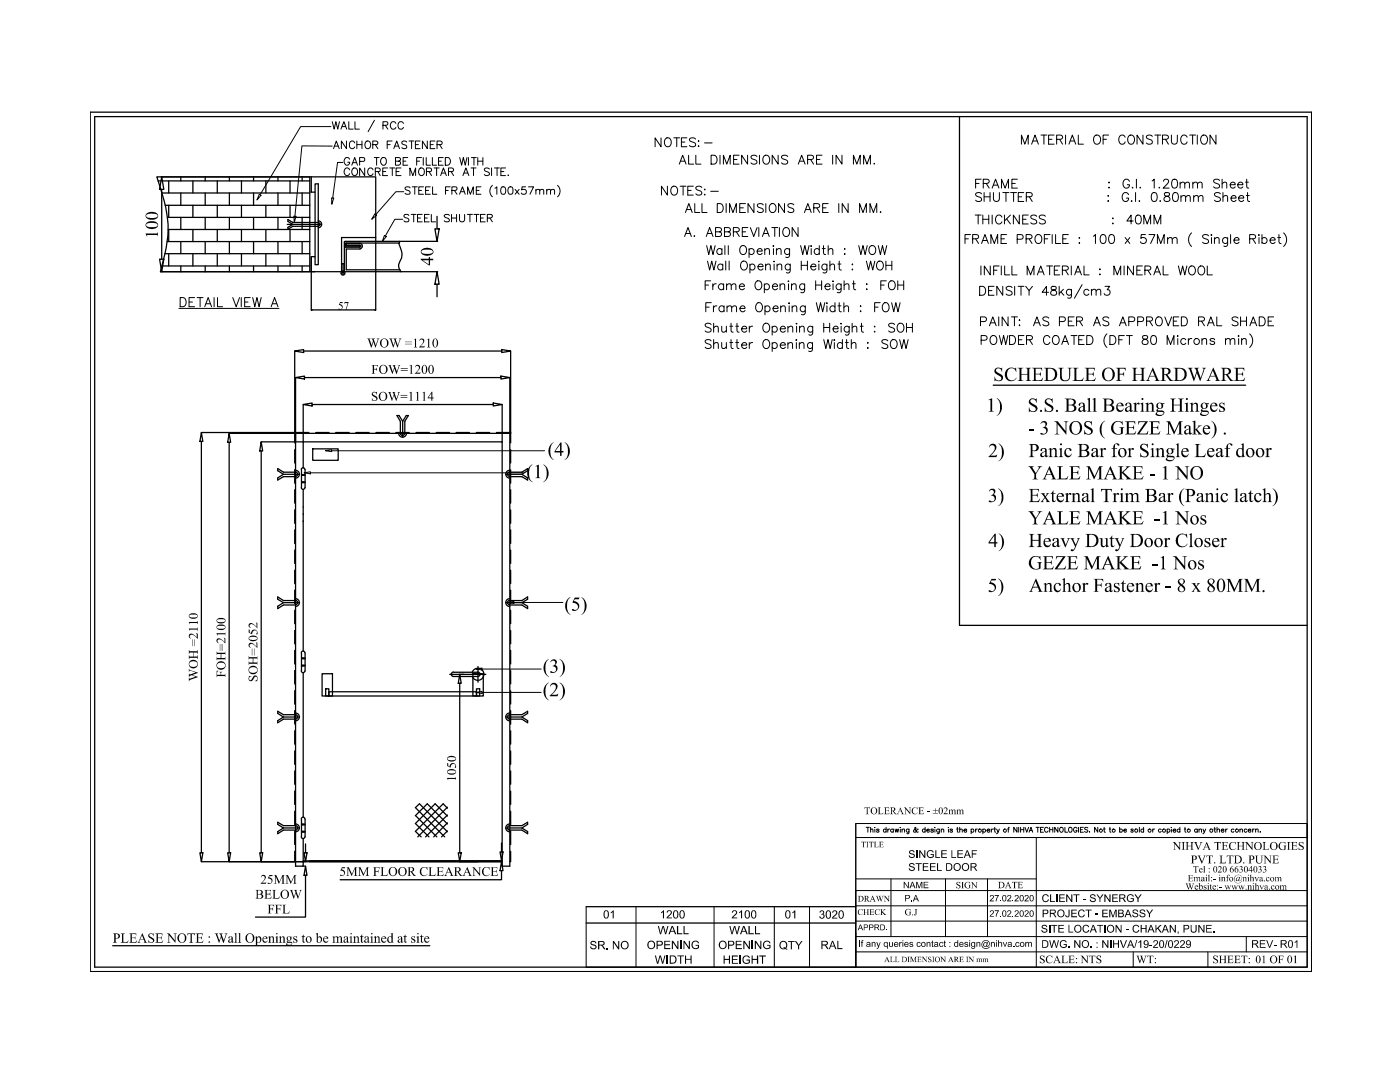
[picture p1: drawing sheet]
<svg xmlns="http://www.w3.org/2000/svg" width="279mm" height="216mm" viewBox="0 0 279 216" stroke-linecap="round" stroke-linejoin="round" font-family="sans-serif">
<!-- layer: 0 -->
<g fill="none" stroke="#000" stroke-width=".25">
<path d="M18 22.4h243.8v171.5h-243.8zM18.9 23.3h242v169.7h-242zM31.3 35.3h30.5v18.9h-29.8a27.1 27.1 0 0 0 1.4-10.7l-.7-3.5zM31.6 36.1h30.2M32.1 35.3h30M32.3 35.3l.4 2.5h-.9zM32.3 37.8v13.9M32.3 38.5h29.5M33.7 36.1v2.4M36.1 35.3v.8M36.1 38.5v2.5M38.5 36.1v2.4"/>
<path d="M41 35.3v.8M41 38.5v2.5M43.4 36.1v2.4M45.8 35.3v.8M45.8 38.5v2.5M48.2 36.1v2.4M50.6 35.3v.8M50.6 38.5v2.5M53.1 36.1v2.4M55.5 35.3v.8M55.5 38.5v2.5M57.9 36.1v2.4"/>
<path d="M60.3 35.3v.8M60.3 38.5v2.5M62.1 38.3h.1M62.1 38.3v-3h12.9v12.1h-6.8v6.8h-36.1M62.1 38.3h.8M191.5 23.3v101.5h69.4M31.8 51.7h.9l-.4 2.5zM32.3 53.1h29.5M32.9 50.6h28.9M32.9 41h28.9M33.4 48.2h28.4M33.4 43.4h28.4"/>
<path d="M33.5 45.8h28.3M33.7 41v2.4M33.7 45.8v2.4M33.7 50.6v2.5M36.1 43.4v2.4M36.1 48.2v2.4M36.1 53.1v1.1M38.5 41v2.4M38.5 45.8v2.4M38.5 50.6v2.5M41 43.4v2.4M41 48.2v2.4"/>
<path d="M41 53.1v1.1M43.4 41v2.4M43.4 45.8v2.4M43.4 50.6v2.5M45.8 43.4v2.4M45.8 48.2v2.4M45.8 53.1v1.1M48.2 41v2.4M48.2 45.8v2.4M48.2 50.6v2.5M50.6 43.4v2.4M50.6 48.2v2.4"/>
<path d="M50.6 53.1v1.1M53.1 41v2.4M53.1 45.8v2.4M53.1 50.6v2.5M55.5 43.4v2.4M55.5 48.2v2.4M55.5 53.1v1.1M57.3 44.8h6.9M57.9 41v2.4M57.9 45.8v2.4M57.9 50.6v2.5M60.3 43.4v2.4"/>
<path d="M60.3 48.2v2.4M60.3 53.1v1.1M62.9 51.2v-14.5h.6v16.1h-.6v-1.6h-.8v10.6M63.5 45.1a.36 .36 0 0 0 .4-.3 .36 .36 0 0 0-.4-.4h-5.1l-.9-.6v.4l.9 .6-.9 .6v.3l.9-.5h5.1M63.5 44.1a.7 .7 0 0 1 .7 .7 .7 .7 0 0 1-.7 .7M68.2 52.6h.3v1.5M68.5 52.6h.2M68.7 49.1l.2 .2M68.7 48.3v.8M68.7 49.5v4.7h18.6M68.9 48.2l-.2 .1M68.9 49.3l-.2 .2"/>
<path d="M68.9 48.2h18.4M68.9 49.3h3M69 48.9h2.9v.3M69 48.9l.1-.4h2.8a.51 .51 0 0 1 .4 .7M69 48.8l.1 .1M71.8 49h.1M71.9 49.2l-3 .1M71.9 49.7h-2.8v4.1h10.7M71.9 49.2l-.1 .1M72.3 49.2l-.1 .2-.4 .2M75 47.4v14.4M79.6 48.5l.3 .8a3.1 3.1 0 0 1-.2 3.2 1.56 1.56 0 0 0 .3 1.7"/>
<path d="M79.7 48.5l-10.7 .1M79.7 48.2v.3M86.8 45.7h.8l-.4 2.5zM87.2 54.2l.4 2.5h-.8zM87.2 43.2v2.5M87.2 56.7v2.5M58.8 70l1.8-.2v.5zM58.8 70v18.4M59 75.3l1.8-.3v.6zM59 75.3v12.9M60.6 70h39.5M60.8 75.3h39.2"/>
<path d="M62.1 61.8l.1 .1zM62.2 61.8h12.7M74.9 61.8h.1zM100 75l1.7 .3-1.7 .3zM100.1 69.8l1.8 .2-1.8 .3zM101.7 75.3v11.2M101.9 70v16.5M198.2 76.9h50.4M40.2 86.3l.3 1.8h-.6zM40.2 86.3h21.5M40.2 88.1v82.1M45.7 86.5l.3 1.8h-.6z"/>
<path d="M45.7 86.5h13.3M45.7 88.3v81.9M52.1 88.2l.3 1.8h-.6zM52.1 90v80.2M56.6 94.6l-1.2-.7v-.4l1.2 .7h2.4a.44 .44 0 0 1 .4 .4 .44 .44 0 0 1-.4 .5M58.8 89.7v2.7M58.8 93.7v2.7M58.8 97.7v2.7M59 93.8a.78 .78 0 0 1 .7 .8 .78 .78 0 0 1-.7 .8M59.8 94.6h-3.2l-1.2 .8v.4l1.2-.7h2.4M60.1 93.7a.36 .36 0 0 1 .4-.4 .36 .36 0 0 1 .3 .4l.1 3.6a.38 .38 0 0 1-.4 .3 .38 .38 0 0 1-.4-.3M60.2 93.7v3.6"/>
<path d="M60.2 94.9h.7M60.2 94.7h.7M60.2 96.3h.7M60.2 96.2h.7M60.3 94.7v.2M60.3 96.2v.1M60.5 93.4v-5.2h39.7v83.7h-39.7v-4.5M60.5 80.7l1.8-.3v.6zM60.5 80.7v7.5h-8.4M60.5 94.7v.2M60.5 96.2v.1M60.5 97.6v32.3"/>
<path d="M60.7 94.7v.2M60.7 96.2v.1M62.3 80.7h36.1M62.4 89.6h5.1v2.2h-5.1zM63 86.3h2.7M67 86.3h2.7M71 86.3h2.7M75 86.3h2.7M79 86.3h2.7M79.6 86.5a.78 .78 0 0 0 .7 .7 .78 .78 0 0 0 .8-.7M80.4 84.1l.7-1.2h.4l-.7 1.2v2.4a.44 .44 0 0 1-.5 .4 .44 .44 0 0 1-.4-.4v-2.4l-.7-1.2h.4l.8 1.2v3.2M83 86.3h2.7"/>
<path d="M87.1 86.3h2.6M91 86.3h2.7M95.1 86.3h2.6M98.4 80.4l1.8 .3-1.8 .3zM99.1 86.3h2.8v2.1M100.2 80.7v7.5M100.9 94.6h3.3l1.1 .8v.4l-1.1-.7h-2.5M101.7 93.8a.78 .78 0 0 0-.8 .8 .78 .78 0 0 0 .8 .8M101.9 89.7v2.7M101.9 93.8v2.6M101.9 97.7v2.7M104.2 94.6l1.1-.7v-.4l-1.1 .7h-2.5a.44 .44 0 0 0-.4 .4 .44 .44 0 0 0 .4 .5"/>
<path d="M58.8 101.8v2.6M58.8 105.7v2.7M58.8 109.8v2.6M58.8 113.8v2.6M58.8 117.8v2.7M59 119.8a.44 .44 0 0 1 .4 .4 .44 .44 0 0 1-.4 .5M59 119.5a.78 .78 0 0 1 .7 .7 .78 .78 0 0 1-.7 .8M59 119.8h-2.4l-1.2-.7v.5l1.2 .7M101.7 119.8a.44 .44 0 0 0-.4 .4 .44 .44 0 0 0 .4 .5M101.7 119.5a.78 .78 0 0 0-.8 .7 .78 .78 0 0 0 .8 .8M101.7 119.8h2.5l1.1-.7v.5l-1.1 .7M101.9 101.8v2.6"/>
<path d="M101.9 105.7v2.7M101.9 109.8v2.6M101.9 113.8v2.6M101.9 117.8v2.7M58.8 121.8v2.6M58.8 125.8v2.7M58.8 129.8v2.7M58.8 133.8v2.7M58.8 137.8v2.7M59.8 120.3h-3.2l-1.2 .7v.4l1.2-.7h2.4M60.1 130.3a.36 .36 0 0 1 .4-.4 .36 .36 0 0 1 .3 .4l.1 3.6a.38 .38 0 0 1-.4 .3 .38 .38 0 0 1-.4-.3M60.2 130.3v3.6"/>
<path d="M60.2 131.4h.7M60.2 131.3h.7M60.2 132.9h.7M60.2 132.7h.7M60.3 131.3v.1M60.3 132.7v.2M60.5 131.3v.1M60.5 132.7v.2M60.5 134.2v28.9M60.7 131.3v.1M60.7 132.7v.2M64.3 134.4h2.1v4.5h-2.1z"/>
<path d="M65 137.4h.6v1.5h-.6zM65.6 138h29.5v.9h-29.5zM89.8 134.6h7.2M90.5 134.1a.44 .44 0 0 0-.4 .4 .44 .44 0 0 0 .4 .5h4.9M90.5 134.1h4.9M91.8 134.6l.2 1.7h-.5zM91.8 136.3v33.9M94.2 134.1a1.21 1.21 0 0 1 1.9-.5 1.21 1.21 0 0 1 0 1.9 1.21 1.21 0 0 1-1.9-.5M94.4 134.4h2v4.5h-2zM95.1 137.4h.6v1.5h-.6zM95.4 134.1a.44 .44 0 0 1 .4 .4 .44 .44 0 0 1-.4 .5M95.4 133v3.1"/>
<path d="M100.9 120.3h3.3l1.1 .7v.4l-1.1-.7h-2.5M101.9 121.8v2.6M101.9 125.8v2.7M101.9 129.8v2.7M101.9 133.8v2.7M101.9 137.8v2.7M56.6 143.1l-1.2-.7v-.5l1.2 .7h2.4a.44 .44 0 0 1 .4 .5 .44 .44 0 0 1-.4 .4h-2.4l-1.2 .7v-.4l1.2-.7h3.2M58.8 141.8v2.7M58.8 145.8v2.7M58.8 149.8v2.7M58.8 153.8v2.7M58.8 157.8v2.7"/>
<path d="M59 142.3a.78 .78 0 0 1 .7 .8 .78 .78 0 0 1-.7 .7M100.9 143.1h3.3l1.1 .7v.4l-1.1-.7h-2.5a.44 .44 0 0 1-.4-.4 .44 .44 0 0 1 .4-.5h2.5l1.1-.7v.5l-1.1 .7M101.7 142.3a.78 .78 0 0 0-.8 .8 .78 .78 0 0 0 .8 .7M101.9 141.8v2.7M101.9 145.8v2.7M101.9 149.8v2.7M101.9 153.8v2.7M101.9 157.8v2.7M39.9 170.2h.6l-.3 1.7zM40.2 171.9h20.8M45.4 170.2h.6l-.3 1.7zM51.8 170.2h.6l-.3 1.7z"/>
<path d="M56.6 165.2l-1.2-.7v-.4l1.2 .6h2.4a.44 .44 0 0 1 .4 .5 .44 .44 0 0 1-.4 .4h-2.4l-1.2 .8v-.5l1.2-.7h3.2M58.8 169.9v2h.2M58.8 161.9v2.6M58.8 165.8v2.7M59 164.4a.78 .78 0 0 1 .7 .8 .78 .78 0 0 1-.7 .8M60.2 163.4v3.6M60.2 164.6h.7M60.2 164.5h.7M60.2 166h.7M60.2 165.9h.7M60.3 164.5v.1M60.3 165.9v.1"/>
<path d="M60.5 171.9v.9h-1.5v-86.3h42.7v86.3h-1.5v-.9M60.5 164.5v.1M60.5 165.9v.1M60.5 171.8h39.7M60.5 172.8h.5M60.7 170.2h.6l-.3 1.7zM60.7 164.5v.1M60.7 165.9v.1M60.8 163.4a.36 .36 0 0 0-.3-.3 .36 .36 0 0 0-.4 .3M60.9 163.4l-.1 3.6a.36 .36 0 0 1-.3 .3 .36 .36 0 0 1-.4-.3M61 174.7v8.3h-10M61 172.8l.3 1.9h-.6z"/>
<path d="M61 168.4v1.8M61.8 171.9h38.3M82.9 162.8l2.4-2.4 4 4M82.9 162.7l4.3 4.3M89.3 166l-5.6-5.6-.8 .7 5.8 5.9M89.3 162.8l-2.5-2.4-3.9 3.9 2.7 2.7M89.3 161.3l-.9-.9-5.5 5.5 1.1 1.1M89.3 161.1l-5.9 5.9M89.3 162.6l-4.4 4.4M89.3 164.2l-2.8 2.8M89.3 165.8l-1.2 1.2M91.5 170.2h.5l-.2 1.7z"/>
<path d="M99.8 170h.6l-.3 1.8zM100.1 173.7v1.8h-32.2M100.1 171.9l.3 1.8h-.6zM100.1 168.2v1.8M100.9 165.2h3.3l1.1 .7v.5l-1.1-.8h-2.5a.44 .44 0 0 1-.4-.4 .44 .44 0 0 1 .4-.5h2.5l1.1-.6v.4l-1.1 .7M101.7 164.4a.78 .78 0 0 0-.8 .8 .78 .78 0 0 0 .8 .8M101.9 169.9v2h-.2M101.9 161.9v2.6M101.9 165.8v2.7M22.5 188.7h63.3M117 184.2h53.8M117 180.9h53.8"/>
<circle cx="68.4" cy="54.5" r=".4"/>
<circle cx="68.4" cy="54.5" r=".23"/>
</g>
<!-- layer: DIM -->
<g fill="none" stroke="#000" stroke-width=".2">
<path d="M66.3 24.3l.4 1.5 .3-1.5 .4 1.5 .3-1.5M66.6 29.7l.5-1.6 .6 1.6M66.8 29.2h.7M68 25.8l.6-1.5 .6 1.5M68.3 25.3h.7M69.1 28.1v1.6l-1-1.6v1.6M69.6 24.3v1.5h.9M69.8 31.8a.57 .57 0 0 0-.7-.4 .57 .57 0 0 0-.4 .6v.4a.55 .55 0 0 0 .5 .6 .55 .55 0 0 0 .6-.6h-.4M69.8 33.9a.56 .56 0 0 0-.7-.4 .56 .56 0 0 0-.4 .6 .62 .62 0 0 0 .2 .8 .62 .62 0 0 0 .9-.2M70.2 33l.6-1.6 .5 1.6M70.3 33.7a.63 .63 0 0 1 .8 0 .63 .63 0 0 1 .2 .7 .57 .57 0 0 1-.5 .7 .57 .57 0 0 1-.6-.7zM70.4 32.5h.7"/>
<path d="M70.8 28.5a.54 .54 0 0 0-.6-.4 .54 .54 0 0 0-.5 .6 .61 .61 0 0 0 .3 .9 .61 .61 0 0 0 .8-.3M70.8 24.3v1.5h.9M71.2 28.1v1.6M71.2 28.9h1M71.8 32.2h.9v-.6l-.9-.2v1.6M72.2 28.1v1.6M72.8 33.5v1.5l-1-1.5v1.5M73 28.3a.63 .63 0 0 1 .8 0 .63 .63 0 0 1 .2 .8 .57 .57 0 0 1-.6 .6 .57 .57 0 0 1-.6-.6zM74.4 28.9l.9-.1 .1-.4-.3-.3h-.7v1.6M74.4 33.9a.54 .54 0 0 0-.6-.4 .54 .54 0 0 0-.4 .6 .63 .63 0 0 0 .2 .8 .63 .63 0 0 0 .8-.1v-.1M74.7 31.4h1M74.7 24l-1.2 2.3"/>
<path d="M74.9 34.2h.8l.1-.5-.3-.2h-.6v1.5M74.9 28.9l.5 .8M75.2 31.4v1.6M75.4 34.2l.5 .8M76.3 31.5a.77 .77 0 0 1 .9 .5 .77 .77 0 0 1-.5 1 .82 .82 0 0 1-.7-.6 .82 .82 0 0 1 .3-.9zM76.4 34.2h.6M76.4 25l.9-.1 .1-.5-1-.1v1.5M76.9 25l.5 .8M77.3 28.9h.6M77.4 33.5h-1v1.5h1M77.8 33.5h1M78.2 28.1h-.9v1.6"/>
<path d="M78.3 33.5v1.5M78.6 29.7l.6-1.6 .5 1.6M78.8 29.2h.7M78.9 32.2l.9-.1 .1-.2-.1-.4-.9-.1v1.6h.7l.3-.3a.39 .39 0 0 0-.3-.5M79 24.6a.57 .57 0 0 0-.6-.3 .57 .57 0 0 0-.5 .5v.4a.57 .57 0 0 0 .5 .6 .57 .57 0 0 0 .6-.4M79.1 34.2h.5M80 33.5h-.9v1.5h.9M80.4 32.2h.6M80.5 24.6a.57 .57 0 0 0-.6-.3 .57 .57 0 0 0-.5 .5v.4a.57 .57 0 0 0 .5 .6 .57 .57 0 0 0 .6-.4M81.2 28.3a.54 .54 0 0 0-.6-.2 .54 .54 0 0 0-.4 .4l.2 .3 .7 .3 .1 .3a.63 .63 0 0 1-1 0M81.4 31.4h-1v1.6h1M81.6 28.1h1"/>
<path d="M81.8 35v-1.5l.6 1.5 .5-1.5v1.5M81.8 37.5l-.3-.2h-.5l-.2 .2 .1 .3 .8 .3 .1 .2-.1 .4-.5 .1-.4-.2M82.1 28.1v1.6M82.3 37.3h1M82.8 37.3v1.5M82.9 28.9h.6M83.2 32.2h.5M83.6 38h.5M83.7 33.7a.63 .63 0 0 1 .8 0 .63 .63 0 0 1 .2 .7 .57 .57 0 0 1-.6 .7 .57 .57 0 0 1-.6-.7zM83.8 28.1h-.9v1.6h.9M84.1 31.4h-.9v1.6M84.5 31.4v1.6"/>
<path d="M84.5 37.3h-.9v1.5h.9M84.9 38h.6M85.1 31.4v1.6h.8M85.1 34.2h.9l.1-.5-.3-.2h-.7v1.5M85.3 28.1v1.6l-1-1.6v1.6M85.6 34.2l.5 .8M85.9 37.3h-1v1.5h1M85.9 28.9h.6M86.3 31.4v1.6h.8M86.3 37.3v1.5h.9M86.6 33.5h1M86.8 28.1h-.9v1.6h.9"/>
<path d="M87.1 33.5v1.5M87.2 28.9l.9-.1 .1-.5-.3-.2h-.7v1.6M87.5 32.2h.6M87.7 28.9l.5 .8M87.9 35l.6-1.5 .6 1.5M88.2 34.5h.7M88.4 31.4h-.9v1.6h.9M88.9 31.4h.5a.81 .81 0 0 1 .5 .8 .81 .81 0 0 1-.5 .8h-.5zM88.9 38h.6M89.5 34.2h.9l.1-.4-.3-.3h-.7v1.5M89.8 37.3h-.9v1.5M90 34.2l.5 .8"/>
<path d="M90.2 38l.9-.1 .1-.5-1-.1v1.5M90.7 38l.5 .8M91.7 38.8l.6-1.5 .6 1.5M91.8 31.4l.3 1.6 .4-1.6 .4 1.6 .3-1.6M91.9 38.3h.7M92.4 35l.6-1.5 .6 1.5M92.6 34.5h.8M93.3 38.8v-1.5l.6 1.5 .6-1.5v1.5M93.5 31.4v1.6M94 33.5h1M94.1 31.4h1M94.5 33.5v1.5"/>
<path d="M94.6 31.4v1.6M95.1 38h.5M95.3 32.2h1.1M95.3 31.4v1.6M96 37.3h-.9v1.5h.9M96.4 31.4v1.6M97.7 33.7a.56 .56 0 0 0-.6-.2 .56 .56 0 0 0-.4 .4l.1 .2 .8 .3 .1 .4a.69 .69 0 0 1-1 0M98.1 33.5v1.5M98.3 37a1.53 1.53 0 0 0 0 2.3M98.7 33.5h1M98.8 37.5l.4-.2v1.5M99.2 33.5v1.5"/>
<path d="M100 34.2h.6M100.1 37.3h.6l.2 .2v.6l-.2 .6h-.6l-.1-.2-.1-.6zM100.9 33.5h-.9v1.5h.9M101.4 34.9v.1h.1M101.6 37.3h.6l.2 .6-.1 .6-.1 .2h-.6a1.07 1.07 0 0 1 0-1.4zM102.8 37.8l.8 1M103.6 37.8l-.8 1M104.9 37.3h-.7l-.1 .6a.54 .54 0 0 1 .8 0 .54 .54 0 0 1-.1 .8 .54 .54 0 0 1-.8-.2M105.5 37.3h1l-.7 1.5M106.9 38l.4-.2h.4v1M106.9 37.8v1M107.7 38l.2-.2a.38 .38 0 0 1 .6 .2v.8"/>
<path d="M109.1 38l.3-.2h.4l.1 1M109.1 37.8v1M109.9 38l.2-.2a.38 .38 0 0 1 .6 .2v.8M111.3 37a1.53 1.53 0 0 1 0 2.3M131.9 27.5v1.8l-1.2-1.8v1.8M132.8 27.8a.66 .66 0 0 1 .7-.3 .66 .66 0 0 1 .5 .7v.4a.68 .68 0 0 1-.7 .7 .68 .68 0 0 1-.7-.7zM133.2 37.2v1.7l-1.2-1.7v1.7M134.2 37.2a.85 .85 0 0 1 1 .4 .85 .85 0 0 1-.1 1.1 .66 .66 0 0 1-.8 .2 .66 .66 0 0 1-.4-.6v-.5zM134.5 27.5h1.2M135.1 27.5v1.8M135.6 32.8l.6-1.8 .7 1.8M135.7 37.2h1.2"/>
<path d="M135.8 32.2h.9M136 28.3h.7M136.3 37.2v1.7M137.1 27.5h-1.1v1.8h1.1M137.3 38h.6M137.4 31v1.8h1M138.4 37.2h-1.1v1.7h1.1M138.8 27.8a.71 .71 0 0 0-1.2 .1l.2 .3 .9 .3 .1 .5a.82 .82 0 0 1-1.2 0M138.9 31v1.8h1M139.3 28.2h.2zM139.3 29.2h.2zM140.1 37.4a.67 .67 0 0 0-.7-.3 .67 .67 0 0 0-.5 .5l.1 .2 .9 .4 .2 .5a.78 .78 0 0 1-1.2 0"/>
<path d="M140.6 37.8h.1zM140.6 38.8h.1zM140.6 28.5h1.5M141.8 38.2h1.6M141.9 31h.6a.95 .95 0 0 1 .6 .9 .95 .95 0 0 1-.6 .9h-.6zM143.7 31v1.8M144.4 32.8v-1.8l.6 1.8 .7-1.8v1.8M146.4 31.8h.7M147.5 31h-1.1v1.8h1.1M149.2 31v1.8l-1.2-1.8v1.8M151.1 31.2a.67 .67 0 0 0-.7-.3 .67 .67 0 0 0-.5 .5l.1 .3 .9 .3 .2 .5a.78 .78 0 0 1-1.2 0M151.6 31v1.8"/>
<path d="M152.6 31.1a.85 .85 0 0 1 1 .3 .85 .85 0 0 1-.2 1.1 .66 .66 0 0 1-.7 .2 .66 .66 0 0 1-.5-.6v-.4zM155.3 31v1.8l-1.2-1.8v1.8M157.2 31.2a.71 .71 0 0 0-1.2 .2l.1 .3 .9 .3 .2 .5a.82 .82 0 0 1-1.2 0M159.3 32.8l.7-1.8 .7 1.8M159.6 32.2h.8M161.2 31.8l1-.1 .2-.2-.1-.4-.4-.1h-.7v1.8M161.8 31.8l.6 1M163 31.8h.6M164.1 31h-1.1v1.8h1.1M166.2 31v1.8M168 31v1.8l-1.2-1.8v1.8M170.3 32.8v-1.8l.7 1.8 .7-1.8v1.8"/>
<path d="M172.4 32.8v-1.8l.6 1.8 .7-1.8v1.8M174.5 32.6l-.1 .1h.2M194.7 36.6h.7M195.8 35.8h-1.1v1.7M195.9 38.7a.67 .67 0 0 0-.7-.3 .67 .67 0 0 0-.5 .4l.2 .3 .8 .3 .2 .5a.78 .78 0 0 1-1.2 0M196.2 36.6l1-.1 .2-.2-.1-.4-.3-.1h-.8v1.7M196.4 38.4v1.8M196.4 39.3h1.2M196.8 36.6l.6 .9M197.6 38.4v1.8M198 37.5l.7-1.7 .7 1.7M198.3 38.4v1.3a.6 .6 0 0 0 .6 .5 .6 .6 0 0 0 .5-.5v-1.3"/>
<path d="M198.3 36.9h.8M199.9 37.5v-1.7l.7 1.7 .7-1.7v1.7M200.1 38.4h1.3M200.8 38.4v1.8M201.7 38.4h1.2M201.9 36.6h.7M202.3 38.4v1.8M203 35.8h-1.1v1.7h1.1M203.2 39.3h.7M203.8 28.8v-1.8l.7 1.8 .7-1.8v1.8M204.3 38.4h-1.1v1.8h1.1M204.8 39.3l1-.1 .2-.3-.1-.3-.3-.2h-.8v1.8"/>
<path d="M205.4 39.3l.6 .9M205.9 28.8l.7-1.8 .6 1.8M206.1 28.1h.9M207.7 27h1.2M208.3 27v1.8M209.3 27.8h.6M210.4 27h-1.1v1.8h1.1M210.9 27.8l1-.1 .2-.2-.1-.4-.4-.1h-.7v1.8M211.5 27.8l.6 1M212.7 27v1.8M213.3 28.8l.7-1.8 .7 1.8M213.6 28.1h.8"/>
<path d="M215.2 27v1.8h1M218.4 27.2a.76 .76 0 0 1 1-.1 .76 .76 0 0 1 .2 1 .7 .7 0 0 1-.7 .7 .7 .7 0 0 1-.7-.7zM220.1 27.8h.7M221.1 39.1h.1zM221.2 36.4h.2zM221.2 37.5h.2zM221.2 27h-1.1v1.8M224.6 27.4a.65 .65 0 0 0-.8-.5 .65 .65 0 0 0-.5 .7v.5a.65 .65 0 0 0 .5 .7 .65 .65 0 0 0 .8-.5M225.2 38.8a.65 .65 0 0 0-.7-.4 .65 .65 0 0 0-.5 .7v.4a.64 .64 0 0 0 .6 .7 .64 .64 0 0 0 .6-.7h-.4M225.2 27.2a.66 .66 0 0 1 .8-.2 .66 .66 0 0 1 .4 .6v.5a.68 .68 0 0 1-.7 .7 .68 .68 0 0 1-.6-.7zM225.4 36.2a.65 .65 0 0 0-.7-.4 .65 .65 0 0 0-.6 .6v.5a.64 .64 0 0 0 .7 .6 .64 .64 0 0 0 .6-.6h-.4M226 37.4l-.1 .1h.2"/>
<path d="M226.6 38.4v1.8M226.8 35.8v1.7M227.6 37.4l-.1 .1h.1M228.1 27v1.8l-1.2-1.8v1.8M229.9 36.1l.4-.3v1.7M230 27.2a.67 .67 0 0 0-.7-.3 .67 .67 0 0 0-.5 .5l.2 .2 .8 .4 .2 .5a.78 .78 0 0 1-1.2 0M230 38.5a.58 .58 0 0 1 .9 .3 .9 .9 0 0 1-.6 1.4 1.14 1.14 0 0 1-.3-1.7zM230.5 27h1.2M231.1 27v1.8M231.4 37.4l-.1 .1h.2M232 27.8l1-.1 .2-.2-.1-.4-.3-.1h-.8v1.8M232.2 36.2l.4-.4 .5 .1a.55 .55 0 0 1-.1 .8l-.9 .8h1.2"/>
<path d="M232.5 38.5a.36 .36 0 0 0 .1 .6 .64 .64 0 0 1 .8 .3 .64 .64 0 0 1-.1 .7l-.6 .1a.51 .51 0 0 1-.4-.5 .51 .51 0 0 1 .5-.5l.3-.1a.36 .36 0 0 0 .2-.6zM232.6 27.8l.6 1M233.8 27v1.2a.59 .59 0 0 0 .6 .6 .59 .59 0 0 0 .6-.6v-1.2M234.1 35.8a.58 .58 0 0 1 .8 .3 .9 .9 0 0 1-.6 1.4 1.14 1.14 0 0 1-.2-1.7zM234.2 38.5a.58 .58 0 0 1 .9 .3 .9 .9 0 0 1-.6 1.4 1.14 1.14 0 0 1-.3-1.7zM235.5 36.7l.4-.3h.5v1.1M235.5 36.4v1.1M235.7 39.4l.4-.4 .4 .1 .1 1.1M235.7 39v1.2M236.4 36.7l.5-.3h.4l.1 1.1M236.6 39.4l.4-.4 .5 .1v1.1M236.9 27.4a.65 .65 0 0 0-.7-.5 .65 .65 0 0 0-.6 .7v.5a.65 .65 0 0 0 .6 .7 .65 .65 0 0 0 .7-.5"/>
<path d="M237.4 27h1.2M238 27v1.8M238.1 36.7l.4-.3h.4l.1 1.1M238.1 36.4v1.1M238.2 39.4l.4-.4 .5 .1 .1 1.1M238.2 39v1.2M238.9 27v1.8M239 36.7l.4-.3h.4l.1 1.1M239.2 39.4l.4-.4 .4 .1 .1 1.1M239.8 27.2a.66 .66 0 0 1 .7-.2 .66 .66 0 0 1 .5 .6v.5a.68 .68 0 0 1-.7 .7 .68 .68 0 0 1-.7-.7zM242.7 27v1.8l-1.2-1.8v1.8M243.4 36a.67 .67 0 0 0-.7-.3 .67 .67 0 0 0-.5 .5l.2 .2 .8 .4 .2 .5a.78 .78 0 0 1-1.2 0"/>
<path d="M243.6 38.7a.67 .67 0 0 0-.7-.3 .67 .67 0 0 0-.5 .4l.1 .3 .9 .3 .2 .5a.78 .78 0 0 1-1.2 0M243.9 36.7l.4-.3h.4l.1 1.1M243.9 35.8v1.7M244.1 39.4l.4-.4 .4 .1 .1 1.1M244.1 38.4v1.8M245.5 36.9h1a.55 .55 0 0 0-.8-.5 .55 .55 0 0 0-.1 .9 .54 .54 0 0 0 .9 0M245.7 39.5h1a.55 .55 0 0 0-.8-.4 .55 .55 0 0 0-.1 .8 .54 .54 0 0 0 .9 0M247 36.9h1a.55 .55 0 0 0-.7-.5 .55 .55 0 0 0-.2 .9 .54 .54 0 0 0 .9 0M247.2 39.5h1a.55 .55 0 0 0-.8-.4 .55 .55 0 0 0-.1 .8 .54 .54 0 0 0 .9 0M248.6 36.4h.5M248.7 39h.6M248.8 35.8v1.4l.1 .3h.3"/>
<path d="M249 38.4v1.5l.1 .2 .3 .1M36 59.4h.5a.98 .98 0 0 1 .7 .9 .98 .98 0 0 1-.7 .9h-.5zM38.8 59.4h-1.1v1.8h1.1M39.3 59.4h1.2M39.9 59.4v1.8M42.7 59.4v1.8M43.4 59.4v1.8h1M46.5 59.4l.6 1.8 .7-1.8M48.1 59.4v1.8M49.9 59.4h-1.1v1.8h1.1M50.4 59.4l.5 1.8 .4-1.8 .4 1.8 .4-1.8M81.6 43l-.3-.2h-.6l-.1 .2 .1 .3 .8 .4v.5l-.5 .1-.4-.2"/>
<path d="M82.1 42.8h.9M82.6 42.8v1.5M83.3 43.5h.6M84.3 42.8h-1v1.5h1M84.7 43.5h.6M85.7 42.8h-1v1.5h1M86.1 42.8v1.5h.8M89.7 43l-.4-.2h-.5l-.1 .2v.3l.8 .3 .2 .2-.2 .4-.5 .1-.3-.2M90.1 43.5h1M90.1 42.8v1.5M91.1 42.8v1.5M91.7 42.8v1a.52 .52 0 0 0 .5 .5 .52 .52 0 0 0 .5-.5v-1"/>
<path d="M93.3 42.8h1M93.8 42.8v1.5M94.6 42.8h1M95.1 42.8v1.5M95.9 43.5h.5M96.8 42.8h-.9v1.5h.9M97.3 43.5l.8-.1 .2-.4-.2-.2h-.8v1.5M97.8 43.5l.5 .8M136.6 47.2l.7-1.8 .7 1.8M136.8 42.4l.7-1.8 .6 1.8M136.9 46.6h.8M137 41.8h.9"/>
<path d="M138.6 47l-.1 .1h.2M138.7 40.6v1.8h1M140.1 40.6v1.8h1M140.7 56.9h.7M140.9 47.2l.7-1.8 .7 1.8M141 49l.4 1.8 .5-1.8 .4 1.8 .4-1.8M141.2 52.1l.4 1.8 .4-1.8 .5 1.8 .4-1.8M141.2 46.6h.8M141.8 56h-1.1v1.8M142.3 56.6v1.2M142.8 46.3l1-.1 .2-.3-.1-.3-.3-.2h-.8v1.8h.8a.47 .47 0 0 0 .4-.5 .47 .47 0 0 0-.4-.4M142.9 56.6a.57 .57 0 0 0-.6 .5"/>
<path d="M143.1 40.6h.6a.95 .95 0 0 1 .7 .9 .95 .95 0 0 1-.7 .9h-.6zM144.1 49.9a.57 .57 0 0 0-.9-.1 .57 .57 0 0 0 0 .8 .57 .57 0 0 0 .9-.1M144.1 49.6v1.2M144.2 52.9a.57 .57 0 0 0-.8 0 .57 .57 0 0 0 0 .8 .57 .57 0 0 0 .8-.1M144.2 52.7v1.2M144.4 56.9a.59 .59 0 0 0-.9-.1 .59 .59 0 0 0 0 .9 .59 .59 0 0 0 .9-.1M144.4 56.6v1.2M144.6 46.3l1-.1 .2-.3-.1-.3-.4-.2h-.7v1.8h.7a.47 .47 0 0 0 .5-.5 .47 .47 0 0 0-.5-.4M144.7 49v1.8M144.8 52.1v1.8M144.9 40.6v1.8M145 57l.4-.4 .5 .1v1.1"/>
<path d="M145 56.6v1.2M145.3 49v1.8M145.5 52.1v1.8M145.6 42.4v-1.8l.7 1.8 .7-1.8v1.8M145.9 57l.5-.4 .4 .1 .1 1.1M146.4 46.3l1-.1 .1-.3v-.3l-.4-.2h-.7v1.8M147 46.3l.5 .9M147.5 57.1h1.1a.55 .55 0 0 0-.8-.4 .55 .55 0 0 0-.2 .9 .54 .54 0 0 0 1 0M147.6 41.5h.8M147.8 49.3a.66 .66 0 0 1 .8-.3 .66 .66 0 0 1 .4 .7v.4a.68 .68 0 0 1-.7 .7 .68 .68 0 0 1-.7-.7zM148.1 52.2a.85 .85 0 0 1 1.1 .4 .85 .85 0 0 1-.2 1 .66 .66 0 0 1-.8 .3 .66 .66 0 0 1-.4-.7v-.4zM148.1 46.3h.7"/>
<path d="M148.8 40.6h-1.2v1.8h1.2M149.2 45.4h-1.1v1.8h1.1M149.5 49.9a.57 .57 0 0 1 .8-.1 .57 .57 0 0 1 0 .8 .57 .57 0 0 1-.8-.1M149.5 49.6v1.8M149.7 52.9a.57 .57 0 0 1 .8 0 .57 .57 0 0 1 0 .8 .57 .57 0 0 1-.8-.1M149.7 52.7v1.8M149.7 45.4l.7 1.8 .7-1.8M150.5 40.6v1.8l-1.2-1.8v1.8M151 56.1a.85 .85 0 0 1 1 .4 .85 .85 0 0 1-.1 1.1 .66 .66 0 0 1-.8 .2 .66 .66 0 0 1-.4-.7v-.4zM151.1 50.1h1a.55 .55 0 0 0-.8-.5 .55 .55 0 0 0-.1 .9 .54 .54 0 0 0 .9 0M151.3 53.2h1a.55 .55 0 0 0-.8-.5 .55 .55 0 0 0-.1 .9 .54 .54 0 0 0 .9 0M151.4 45.4v1.8"/>
<path d="M152.2 47.2l.6-1.8 .7 1.8M152.3 40.9a.67 .67 0 0 0-.6-.3 .67 .67 0 0 0-.6 .4l.2 .3 .9 .3 .1 .5a.78 .78 0 0 1-1.2 0M152.4 46.6h.9M152.5 56.9a.57 .57 0 0 1 .9-.1 .57 .57 0 0 1 0 .8 .57 .57 0 0 1-.9 0M152.5 56.6v1.8M152.6 49.9l.4-.3 .5 .1 .1 1.1M152.6 49.6v1.2M152.8 53l.4-.3 .4 .1 .1 1.1M152.8 52.7v1.2M152.8 40.6v1.8M153.9 40.7a.85 .85 0 0 1 1 .4 .85 .85 0 0 1-.2 1 .66 .66 0 0 1-.8 .3 .66 .66 0 0 1-.4-.7v-.4zM154 45.4h1.2"/>
<path d="M154.1 57.1h1.1a.55 .55 0 0 0-.8-.4 .55 .55 0 0 0-.2 .9 .54 .54 0 0 0 1 0M154.3 49.1h.1zM154.4 49.6v1.2M154.5 52.1v.2zM154.5 52.7v1.2M154.6 45.4v1.8M155 49.9l.4-.3 .4 .1 .1 1.1M155 49.6v1.2M155.1 53l.4-.3 .4 .1 .1 1.1M155.1 52.7v1.2M155.5 45.4v1.8M155.7 57l.4-.4 .4 .1 .1 1.1"/>
<path d="M155.7 56.6v1.2M156.4 45.7a.66 .66 0 0 1 .7-.3 .66 .66 0 0 1 .5 .7v.4a.68 .68 0 0 1-.7 .7 .68 .68 0 0 1-.7-.7zM156.6 40.6v1.8l-1.2-1.8v1.8M157.4 56v.2zM157.4 56.6v1.2M157.6 49.6v1.4a.47 .47 0 0 1-.3 .4 .47 .47 0 0 1-.5-.1M157.6 49.9a.57 .57 0 0 0-.9-.1 .57 .57 0 0 0 0 .8 .57 .57 0 0 0 .9-.1M157.7 52.7v1.3a.47 .47 0 0 1-.3 .5 .47 .47 0 0 1-.5-.1M157.7 52.9a.57 .57 0 0 0-.8 0 .57 .57 0 0 0 0 .8 .57 .57 0 0 0 .8-.1M158 57l.4-.4 .4 .1 .1 1.1M158 56.6v1.2M158.4 40.9a.67 .67 0 0 0-.6-.3 .67 .67 0 0 0-.6 .4l.2 .3 .9 .3 .1 .5a.78 .78 0 0 1-1.2 0"/>
<path d="M159.3 45.4v1.8l-1.2-1.8v1.8M159.8 49l.4 1.8 .4-1.8 .5 1.8 .4-1.8M159.9 52.1v1.8M159.9 52.9h1.2M160.5 42.4l.7-1.8 .7 1.8M160.6 56.6v1.4a.47 .47 0 0 1-.3 .4 .47 .47 0 0 1-.5-.1M160.6 56.9a.57 .57 0 0 0-.9-.1 .57 .57 0 0 0 0 .8 .57 .57 0 0 0 .9 0M160.8 41.8h.8M161.1 52.1v1.8M161.8 49.1h.2zM161.8 53.2h1a.55 .55 0 0 0-.7-.5 .55 .55 0 0 0-.2 .9 .54 .54 0 0 0 .9 0M161.9 49.6v1.2"/>
<path d="M162.4 41.5l1-.1 .2-.3-.1-.3-.3-.2h-.8v1.8M162.8 56.9h1.2M162.8 56v1.8M163 41.5l.6 .9M163.4 52.1v.2zM163.4 52.7v1.2M163.5 49.9a.57 .57 0 0 0-.8-.1 .57 .57 0 0 0 0 .8 .57 .57 0 0 0 .8-.1M163.5 49v1.8M164 56v1.8M164.1 49.6h.6M164.2 41.5h.7M164.4 49v1.4v.3l.4 .1"/>
<path d="M164.6 57.1h1.1a.55 .55 0 0 0-.8-.4 .55 .55 0 0 0-.2 .9 .54 .54 0 0 0 1 0M165 52.7v1.3a.47 .47 0 0 1-.2 .5 .47 .47 0 0 1-.5-.1M165 52.9a.57 .57 0 0 0-.8 0 .57 .57 0 0 0 0 .8 .57 .57 0 0 0 .8-.1M165.3 40.6h-1.1v1.8h1.1M165.3 49.9l.4-.3 .4 .1 .1 1.1M165.3 49v1.8M165.6 53l.4-.3 .5 .1 .1 1.1M165.6 52.1v1.8M166.3 56v.2zM166.3 56.6v1.2M167.2 52.7h.6M167.4 40.6v1.8"/>
<path d="M167.5 52.1v1.4l.1 .3 .3 .1M167.9 56.6v1.4a.47 .47 0 0 1-.3 .4 .47 .47 0 0 1-.5-.1M167.9 56.9a.57 .57 0 0 0-.9-.1 .57 .57 0 0 0 0 .8 .57 .57 0 0 0 .9 0M168.5 57a.63 .63 0 0 1 .8-.3l.1 1.1M168.5 56v1.8M168.5 49.7h.2zM168.5 50.7h.2zM169.3 40.6v1.8l-1.2-1.8v1.8M170 52.8h.2zM170 53.8h.2zM170.1 56.6h.6M170.4 56v1.5v.2l.4 .1"/>
<path d="M171.4 49l.4 1.8 .4-1.8 .4 1.8 .5-1.8M171.5 42.4v-1.8l.7 1.8 .7-1.8v1.8M172.9 52.1l.4 1.8 .5-1.8 .4 1.8 .4-1.8M172.9 56.7h.2zM172.9 57.7h.2zM173.6 49.3a.66 .66 0 0 1 .7-.3 .66 .66 0 0 1 .5 .7v.4a.68 .68 0 0 1-.7 .7 .68 .68 0 0 1-.7-.7zM173.6 42.4v-1.8l.7 1.8 .7-1.8v1.8M175.1 52.4a.66 .66 0 0 1 .8-.3 .66 .66 0 0 1 .4 .7v.4a.68 .68 0 0 1-.7 .7 .68 .68 0 0 1-.7-.7zM175.3 49l.4 1.8 .4-1.8 .4 1.8 .5-1.8M175.7 42.2v.2l.1-.1M175.8 56.9h.7M176.8 52.9h1.2"/>
<path d="M176.8 52.1v1.8M176.9 56h-1.1v1.8M177.5 56.3a.66 .66 0 0 1 .7-.2 .66 .66 0 0 1 .5 .6v.4a.68 .68 0 0 1-.7 .7 .68 .68 0 0 1-.7-.7zM178 52.1v1.8M179.2 56.9h1.2M179.2 56v1.8M180.4 56v1.8M192.6 47.7h.7M193.7 46.8h-1.1v1.8M194.1 47.7l1-.1 .2-.3-.1-.3-.3-.2h-.8v1.8M194.6 42.9h1.2M194.7 47.7l.6 .9"/>
<path d="M195.2 42.9v1.8M195.5 57.1h.6a.95 .95 0 0 1 .6 .9 .95 .95 0 0 1-.6 .9h-.6zM195.8 53.1v1.7M195.9 48.6l.7-1.8 .6 1.8M196.1 42.9v1.8M196.1 43.8h1.2M196.1 48h.9M197.3 58h.7M197.3 42.9v1.8M197.6 53.1v1.7l-1.2-1.7v1.7M197.8 48.6v-1.8l.6 1.8 .7-1.8v1.8M198 42.9v1.8"/>
<path d="M198.3 53.9h.7M198.4 57.1h-1.1v1.8h1.1M199.4 53.1h-1.1v1.7M199.8 47.7h.7M199.8 53.1v1.7M200 43.3a.65 .65 0 0 0-.8-.4 .65 .65 0 0 0-.5 .7v.4a.65 .65 0 0 0 .5 .7 .65 .65 0 0 0 .8-.4M200.1 57.1v1.8l-1.2-1.8v1.8M200.5 42.9v1.8M200.5 53.1v1.7h1M200.9 46.8h-1.1v1.8h1.1M200.9 43.7l.7 1M201.6 42.9l-1.1 1.2"/>
<path d="M201.9 53.1v1.7h1.1M202 57.4a.67 .67 0 0 0-.7-.3 .67 .67 0 0 0-.5 .5l.2 .2 .8 .4 .2 .5a.78 .78 0 0 1-1.2 0M202.5 57.1v1.8M203 47.7h.8a.47 .47 0 0 0 .4-.4 .47 .47 0 0 0-.4-.5h-.8v1.8M203.2 57.1h1.2M203.4 42.9v1.8l-1.2-1.8v1.8M203.8 57.1v1.8M204.1 43.8h.7M204.7 57.1l.7 .9 .7-.9M204.8 47.7l1-.1 .2-.3-.1-.3-.4-.2h-.7v1.8M205 54.8v-1.7l.7 1.7 .6-1.7v1.7M205.2 42.9h-1.1v1.8h1.1"/>
<path d="M205.4 58v.9M205.4 47.7l.6 .9M206.9 43.2a.67 .67 0 0 0-.6-.3 .67 .67 0 0 0-.6 .4l.2 .3 .8 .3 .2 .5a.78 .78 0 0 1-1.2 0M206.9 46.9a.85 .85 0 0 1 1 .4 .85 .85 0 0 1-.2 1 .66 .66 0 0 1-.7 .3 .66 .66 0 0 1-.4-.7v-.4zM207 54.8l.7-1.7 .7 1.7M207.3 54.3h.8M208.4 47.7h.7M208.6 43.2a.7 .7 0 0 0-1.2 .1l.2 .3 .9 .3 .1 .5a.82 .82 0 0 1-1.2 0M208.9 53.1h1.2M209.3 58.3h-1.3l.8-1.2v1.8M209.5 53.1v1.7M209.6 46.8h-1.2v1.8"/>
<path d="M209.9 57.2a.36 .36 0 0 0 .1 .6 .64 .64 0 0 1 .7 .3 .64 .64 0 0 1 0 .7l-.6 .1a.51 .51 0 0 1-.4-.5 .51 .51 0 0 1 .5-.5l.3-.1a.36 .36 0 0 0 .2-.6zM210 46.8v1.8M210.4 53.9h.7M210.7 46.8v1.8h1M211.4 57.1v1.8M211.5 53.1h-1.1v1.7h1.1M211.7 58.2l.6 .7M212 53.9l1-.1 .2-.2-.1-.4-.3-.1h-.8v1.7M212.1 47.7h.7M212.2 57.7l-.8 .9M212.6 53.9l.6 .9M213.2 46.8h-1.1v1.8h1.1"/>
<path d="M213.8 53.1v1.7M213.8 57.7v1.4a.47 .47 0 0 1-.2 .4 .47 .47 0 0 1-.5-.1M213.8 58a.57 .57 0 0 0-.8-.1 .57 .57 0 0 0 0 .8 .57 .57 0 0 0 .8 0M214.5 54.8l.7-1.7 .6 1.7M214.7 54.3h.9M215.3 47.5h.2zM215.3 48.5h.2zM216 56.8l-1.6 2.7M216.3 53.1v1.7h1.1M217.3 58a.57 .57 0 0 0-.8-.1 .57 .57 0 0 0 0 .8 .57 .57 0 0 0 .8 0M217.8 58.1l.4-.4 .5 .1 .1 1.1M217.8 57.7v1.2"/>
<path d="M218.2 47.1l.4-.3v1.8M218.8 58.1l.4-.4 .4 .1 .1 1.1M219.4 53.7h.2zM219.4 54.8h.2zM219.8 46.9a.58 .58 0 0 1 .9 .2 .9 .9 0 0 1-.6 1.5 1.14 1.14 0 0 1-.3-1.7zM220.5 57.1h1l-.5 .7a.59 .59 0 0 1 .4 1 .59 .59 0 0 1-1-.2M221.2 40v.2zM221.5 46.9a.58 .58 0 0 1 .8 .2 .9 .9 0 0 1-.5 1.5 1.14 1.14 0 0 1-.3-1.7zM222 43.6h.2zM222 44.6h.2zM222.3 54.8v-1.7l.7 1.7 .7-1.7v1.7M224.3 53.1v1.7"/>
<path d="M224.6 47.4l.9 1.2M225.5 47.4l-.9 1.2M225.8 40v.2l.1-.1M226.2 44.1h-1.3l.8-1.2v1.8M226.2 53.1v1.7l-1.2-1.7v1.7M226.8 43a.58 .58 0 0 1 .9 .3 .9 .9 0 0 1-.6 1.4 1.14 1.14 0 0 1-.3-1.7zM226.9 53.9h.7M227.4 40l-.1 .1h.2M228 53.1h-1.1v1.7h1.1M228.3 44.7v-1.8l.7 1.8 .6-1.8v1.8M228.5 53.9l1-.1 .2-.2-.1-.4-.4-.1h-.7v1.7M228.6 46.8h-.8l-.1 .8a.63 .63 0 0 1 .9 0 .63 .63 0 0 1-.1 .9 .63 .63 0 0 1-.9-.3"/>
<path d="M229.1 53.9l.6 .9M229.3 46.8h1.2l-.9 1.8M230.3 54.8l.6-1.7 .7 1.7M230.3 44.7v-1.8l.7 1.8 .7-1.8v1.8M230.5 54.3h.9M231 48.6v-1.8l.7 1.8 .6-1.8v1.8M231.5 40v.1h.1M232.1 53.1v1.7h1M233 47.7l.4-.3 .5 .1v1.1M233 47.4v1.2M233.9 47.7l.5-.3 .4 .1 .1 1.1M235.2 53.1l.4 1.7 .4-1.7 .4 1.7 .5-1.7"/>
<path d="M237.4 53.3a.66 .66 0 0 1 .7-.2 .66 .66 0 0 1 .5 .6v.5a.68 .68 0 0 1-.7 .7 .68 .68 0 0 1-.7-.7zM237.8 46.5a1.83 1.83 0 0 0 0 2.7M239.2 53.3a.66 .66 0 0 1 .8-.2 .66 .66 0 0 1 .4 .6v.5a.68 .68 0 0 1-.7 .7 .68 .68 0 0 1-.6-.7zM240.9 53.1v1.7h1M241.2 47.1a.67 .67 0 0 0-.7-.3 .67 .67 0 0 0-.5 .4l.2 .3 .8 .3 .2 .5a.78 .78 0 0 1-1.2 0M241.8 46.8v.2zM241.8 47.4v1.2M242.4 47.7l.4-.3 .4 .1 .1 1.1M242.4 47.4v1.2M245 47.4v1.4a.47 .47 0 0 1-.3 .4 .47 .47 0 0 1-.5-.1M245 47.7a.57 .57 0 0 0-.8-.1 .57 .57 0 0 0 0 .8 .57 .57 0 0 0 .8-.1M245.6 46.8v1.8"/>
<path d="M246.3 47.9h1a.55 .55 0 0 0-.8-.5 .55 .55 0 0 0-.1 .9 .54 .54 0 0 0 .9 0M249.4 47.7l1-.1 .2-.3-.1-.3-.3-.2h-.8v1.8M250 47.7l.6 .9M251.2 46.9h.1zM251.3 47.4v1.2M251.9 47.7a.57 .57 0 0 1 .8-.1 .57 .57 0 0 1 0 .8 .57 .57 0 0 1-.8-.1M251.9 46.8v1.8M253.5 47.9h1a.55 .55 0 0 0-.8-.5 .55 .55 0 0 0-.2 .9 .54 .54 0 0 0 1 0M255 47.4h.6M255.2 46.8v1.4l.1 .3 .4 .1M256.2 46.5a1.83 1.83 0 0 1 0 2.7M35.7 61.5h20"/>
<path d="M37.7 60.3h.7M40.9 61.2l.6-1.8 .7 1.8M41.1 60.6h.9M48.8 60.3h.7M54.1 61.2l.7-1.8 .7 1.8M54.4 60.6h.8M140.9 61.3h.6M141.9 64.8a.67 .67 0 0 0-.6-.3 .67 .67 0 0 0-.6 .4l.2 .3 .8 .3 .2 .5a.78 .78 0 0 1-1.2 0M141.9 68a.67 .67 0 0 0-.6-.3 .67 .67 0 0 0-.6 .5l.2 .2 .8 .4 .2 .5a.78 .78 0 0 1-1.2 0M142 60.4h-1.1v1.8M142.4 61v1.2M142.4 65.4l.4-.3 .5 .1 .1 1.1"/>
<path d="M142.4 68.7l.4-.3h.5l.1 1.1M142.4 64.5v1.8M142.4 67.8v1.7M143.1 61a.57 .57 0 0 0-.7 .5M144 65.1l.1 1.1 .4 .1 .5-.4M144 68.4l.1 1.1h.4l.5-.3M144.5 61.3a.57 .57 0 0 0-.8-.1 .57 .57 0 0 0 0 .8 .57 .57 0 0 0 .8 0M144.5 61v1.2M145 65.1v1.2M145 68.4v1.1M145.1 61.4l.4-.4 .4 .1 .1 1.1M145.1 61v1.2"/>
<path d="M145.6 65.1h.6M145.6 68.4h.6M145.9 64.5v1.4l.1 .3 .3 .1M145.9 67.8v1.4l.1 .3h.3M146 61.4l.5-.4 .4 .1 .1 1.1M146.8 65.1h.6M146.8 68.4h.6M147.1 64.5v1.4l.1 .3 .3 .1M147.1 67.8v1.4l.1 .3h.3M147.7 61.5h1a.55 .55 0 0 0-.8-.4 .55 .55 0 0 0-.1 .9 .54 .54 0 0 0 .9 0M148 65.6h1a.55 .55 0 0 0-.7-.5 .55 .55 0 0 0-.2 .9 .54 .54 0 0 0 .9 0M148 68.9h1a.55 .55 0 0 0-.7-.5 .55 .55 0 0 0-.2 .9 .54 .54 0 0 0 .9 0"/>
<path d="M149.5 65.1v1.2M149.5 68.4v1.1M150.2 65.1a.57 .57 0 0 0-.7 .5M150.2 68.4a.57 .57 0 0 0-.7 .5M151.1 60.5a.88 .88 0 0 1 1 .4 .88 .88 0 0 1-.1 1.1 .66 .66 0 0 1-.8 .2 .66 .66 0 0 1-.4-.7v-.4zM152.6 64.6a.85 .85 0 0 1 1 .4 .85 .85 0 0 1-.2 1 .66 .66 0 0 1-.7 .3 .66 .66 0 0 1-.5-.7v-.4zM152.6 67.8a.85 .85 0 0 1 1 .4 .85 .85 0 0 1-.2 1.1 .66 .66 0 0 1-.7 .2 .66 .66 0 0 1-.5-.6v-.5zM152.7 61.3a.57 .57 0 0 1 .8-.1 .57 .57 0 0 1 0 .8 .57 .57 0 0 1-.8 0M152.7 61v1.8M154.1 65.3a.57 .57 0 0 1 .8 0 .57 .57 0 0 1 0 .8 .57 .57 0 0 1-.8-.1M154.1 68.6a.57 .57 0 0 1 .8-.1 .57 .57 0 0 1 0 .9 .57 .57 0 0 1-.8-.1M154.1 65.1v1.8"/>
<path d="M154.1 68.4v1.7M154.3 61.5h1a.55 .55 0 0 0-.8-.4 .55 .55 0 0 0-.1 .9 .54 .54 0 0 0 .9 0M155.7 65.6h1a.55 .55 0 0 0-.7-.5 .55 .55 0 0 0-.2 .9 .54 .54 0 0 0 .9 0M155.7 68.9h1a.55 .55 0 0 0-.7-.5 .55 .55 0 0 0-.2 .9 .54 .54 0 0 0 .9 0M155.8 61.4l.4-.4 .4 .1 .1 1.1M155.8 61v1.2M157.2 65.4l.5-.3 .4 .1 .1 1.1M157.2 68.7l.5-.3h.4l.1 1.1M157.2 65.1v1.2M157.2 68.4v1.1M157.5 60.4v.2zM157.5 61v1.2"/>
<path d="M158.1 61.4l.4-.4 .4 .1 .1 1.1M158.1 61v1.2M158.9 67.8v.1zM158.9 68.4v1.1M159 64.5v.2zM159 65.1v1.2M159.5 68.7l.4-.3h.5l.1 1.1M159.5 68.4v1.1M159.6 65.4l.4-.3 .4 .1 .1 1.1M159.6 65.1v1.2M160.7 61v1.4a.47 .47 0 0 1-.3 .4 .47 .47 0 0 1-.5-.1M160.7 61.3a.57 .57 0 0 0-.8-.1 .57 .57 0 0 0 0 .8 .57 .57 0 0 0 .8 0"/>
<path d="M162.2 68.4v1.3a.47 .47 0 0 1-.3 .4 .47 .47 0 0 1-.5-.1M162.2 68.6a.57 .57 0 0 0-.9-.1 .57 .57 0 0 0 0 .9 .57 .57 0 0 0 .9-.1M162.2 65.1v1.3a.47 .47 0 0 1-.3 .5 .47 .47 0 0 1-.5-.1M162.2 65.3a.57 .57 0 0 0-.8 0 .57 .57 0 0 0 0 .8 .57 .57 0 0 0 .8-.1M162.9 60.4l.4 1.8 .5-1.8 .4 1.8 .4-1.8M164.4 67.8l.4 1.7 .4-1.7 .5 1.7 .4-1.7M164.4 64.5v1.8M164.4 65.3h1.2M165 60.4v.2zM165 61v1.2M165.6 64.5v1.8M166.3 65.6h1a.55 .55 0 0 0-.8-.5 .55 .55 0 0 0-.2 .9 .54 .54 0 0 0 1 0"/>
<path d="M166.5 67.8v.1zM166.5 68.4v1.1M166.6 61.3a.57 .57 0 0 0-.8-.1 .57 .57 0 0 0 0 .8 .57 .57 0 0 0 .8 0M166.6 60.4v1.8M167.2 61h.6M167.5 60.4v1.5l.1 .2 .3 .1M167.9 64.5v.2zM167.9 65.1v1.2M168.1 68.6a.57 .57 0 0 0-.8-.1 .57 .57 0 0 0 0 .9 .57 .57 0 0 0 .8-.1M168.1 67.8v1.7M168.4 61.4l.4-.4 .5 .1v1.1M168.4 60.4v1.8"/>
<path d="M168.7 68.4h.6M169 67.8v1.4l.1 .3h.3M169.5 65.1v1.3a.47 .47 0 0 1-.3 .5 .47 .47 0 0 1-.5-.1M169.5 65.3a.57 .57 0 0 0-.9 0 .57 .57 0 0 0 0 .8 .57 .57 0 0 0 .9-.1M169.9 68.7l.4-.3h.4l.1 1.1M169.9 67.8v1.7M170.1 65.4l.4-.3 .4 .1 .1 1.1M170.1 64.5v1.8M171.7 61.1h.1zM171.7 62.1h.1zM171.7 65.1h.6M171.9 64.5v1.4l.1 .3 .4 .1"/>
<path d="M173.1 69.5h.2zM173.2 68.4v.1zM174.5 65.2h.1zM174.5 66.2h.1zM174.6 61.3h.6M175.7 60.4h-1.1v1.8M176.4 60.5a.88 .88 0 0 1 1 .4 .88 .88 0 0 1-.1 1.1 .66 .66 0 0 1-.8 .2 .66 .66 0 0 1-.4-.7v-.4zM177.2 68a.67 .67 0 0 0-.7-.3 .67 .67 0 0 0-.5 .5l.2 .2 .8 .4 .2 .5a.78 .78 0 0 1-1.2 0M177.9 60.4l.5 1.8 .4-1.8 .4 1.8 .4-1.8M178 67.8a.85 .85 0 0 1 1 .4 .85 .85 0 0 1-.1 1.1 .66 .66 0 0 1-.8 .2 .66 .66 0 0 1-.4-.6v-.5zM178.5 64.8a.67 .67 0 0 0-.6-.3 .67 .67 0 0 0-.6 .4l.2 .3 .9 .3 .1 .5a.78 .78 0 0 1-1.2 0M179.2 64.8a.66 .66 0 0 1 .8-.3 .66 .66 0 0 1 .4 .7v.4a.68 .68 0 0 1-.7 .7 .68 .68 0 0 1-.7-.7z"/>
<path d="M179.5 67.8l.5 1.7 .4-1.7 .4 1.7 .4-1.7M180.9 65.3h1.2M180.9 64.5v1.8M182.1 64.5v1.8M195.7 64.2h.7a.47 .47 0 0 0 .5-.5 .47 .47 0 0 0-.5-.5h-.7v1.8M195.8 67.9h.8a.47 .47 0 0 0 .4-.5 .47 .47 0 0 0-.4-.4h-.8v1.7M197.5 65l.6-1.8 .7 1.8M197.7 64.4h.9M197.8 67.2a.66 .66 0 0 1 .7-.2 .66 .66 0 0 1 .4 .6v.5a.68 .68 0 0 1-.6 .7 .68 .68 0 0 1-.7-.7zM199.3 63.2v1.8M199.4 67l.5 1.7 .4-1.7 .4 1.7 .4-1.7M201.2 63.2v1.8l-1.2-1.8v1.8"/>
<path d="M201.5 67h.6a.95 .95 0 0 1 .6 .8 .95 .95 0 0 1-.6 .9h-.6zM201.9 63.2h1.1M202.5 63.2v1.8M203.3 67.8h.6M203.4 63.9h.2zM203.4 64.9h.2zM204.4 67h-1.1v1.7h1.1M204.9 67.8l1-.1 .2-.2-.1-.4-.4-.1h-.7v1.7M205.5 67.8l.6 .9M206.3 65l.6-1.8 .7 1.8M206.5 64.4h.9M209.3 63.5a.67 .67 0 0 0-.6-.3 .67 .67 0 0 0-.6 .5l.2 .2 .8 .3 .2 .6a.78 .78 0 0 1-1.2 0"/>
<path d="M209.5 67.4a.65 .65 0 0 0-.7-.4 .65 .65 0 0 0-.5 .6v.5a.65 .65 0 0 0 .5 .6 .65 .65 0 0 0 .7-.4M210.2 67.2a.66 .66 0 0 1 .8-.2 .66 .66 0 0 1 .4 .6v.5a.68 .68 0 0 1-.7 .7 .68 .68 0 0 1-.7-.7zM211.4 64.2h.8a.47 .47 0 0 0 .4-.5 .47 .47 0 0 0-.4-.5h-.8v1.8M211.9 68.7l.7-1.7 .6 1.7M212.1 68.1h.9M213.2 64.1h.7M213.8 67h1.1M214.3 63.2h-1.1v1.8h1.1M214.3 67v1.7M214.9 64.1l1-.1 .1-.3v-.3l-.4-.2h-.7v1.8M215.3 67.8h.7M215.4 64.1l.6 .9"/>
<path d="M216.4 67h-1.1v1.7h1.1M216.9 67h.6a.95 .95 0 0 1 .6 .8 .95 .95 0 0 1-.6 .9h-.6zM218.2 65l.7-1.8 .7 1.8M218.5 64.4h.8M220.9 66.6a1.83 1.83 0 0 0 0 2.7M221.3 63.5a.67 .67 0 0 0-.7-.3 .67 .67 0 0 0-.5 .5l.2 .2 .8 .3 .2 .6a.78 .78 0 0 1-1.2 0M221.5 67h.6a.95 .95 0 0 1 .6 .8 .95 .95 0 0 1-.6 .9h-.6zM223.3 67.8h.7M223.4 65l.7-1.8 .7 1.8M223.7 64.4h.8M224.4 67h-1.1v1.7M224.8 67h1.2"/>
<path d="M225.3 64.2h.7a.47 .47 0 0 0 .5-.5 .47 .47 0 0 0-.5-.5h-.7v1.8M225.4 67v1.7M227 64.2h.8a.47 .47 0 0 0 .5-.5 .47 .47 0 0 0-.5-.5h-.8v1.8M228.1 67a.36 .36 0 0 0 .2 .6 .64 .64 0 0 1 .7 .3 .64 .64 0 0 1 0 .8h-.6a.51 .51 0 0 1-.5-.5 .51 .51 0 0 1 .5-.5l.4-.1a.36 .36 0 0 0 .2-.6zM228.8 64.1l1-.1 .2-.3-.1-.3-.3-.2h-.8v1.8M229.4 64.1l.6 .9M229.9 67a.58 .58 0 0 1 .8 .3 .9 .9 0 0 1-.6 1.4 1.14 1.14 0 0 1-.2-1.7zM230.8 63.5a.66 .66 0 0 1 .7-.2 .66 .66 0 0 1 .5 .6v.4a.68 .68 0 0 1-.7 .7 .68 .68 0 0 1-.7-.7zM232.5 63.2l.6 1.8 .7-1.8M232.9 68.7v-1.7l.7 1.7 .7-1.7v1.7M234.2 64.1h.6M235 67v.1z"/>
<path d="M235 67.5v1.2M235.3 63.2h-1.1v1.8h1.1M235.8 63.2h.6a.95 .95 0 0 1 .6 .9 .95 .95 0 0 1-.6 .9h-.6zM236.7 67.8a.57 .57 0 0 0-.9-.1 .57 .57 0 0 0 0 .9 .57 .57 0 0 0 .9-.1M237.2 67.5v1.2M237.8 67.5a.57 .57 0 0 0-.6 .6M239.2 64.1l1-.1 .2-.3-.1-.3-.3-.2h-.8v1.8M239.8 64.1l.6 .9M239.9 67.9l.4-.4 .4 .1 .1 1.1M239.9 67.5v1.2M241 65l.7-1.8 .6 1.8M241.2 64.4h.9"/>
<path d="M242.4 67.8a.54 .54 0 0 0-.9 0l.1 .2 .7 .2 .1 .3a.54 .54 0 0 1-.9 0M242.8 63.2v1.8h1.1M244.6 67.9l.4-.4 .4 .1 .1 1.1M244.6 67.5v1.2M245.5 67.9l.4-.4 .5 .1v1.1M247.1 63.5a.67 .67 0 0 0-.7-.3 .67 .67 0 0 0-.5 .5l.2 .2 .8 .3 .2 .6a.78 .78 0 0 1-1.2 0M247.2 67v.1zM247.2 67.5v1.2M247.6 64.1h1.2M247.6 63.2v1.8M247.8 67.9l.4-.4 .4 .1 .1 1.1M247.8 67.5v1.2"/>
<path d="M248.8 63.2v1.8M249.4 66.6a1.83 1.83 0 0 1 0 2.7M249.4 65l.7-1.8 .7 1.8M249.7 64.4h.8M251.3 63.2h.6a.95 .95 0 0 1 .6 .9 .95 .95 0 0 1-.6 .9h-.6zM253.1 64.1h.7M254.2 63.2h-1.1v1.8h1.1"/>
<circle cx="238.8" cy="68.1" r=".59"/>
</g>
<!-- layer: 0 -->
<g fill="#000">
<path d="M29.1 46.6h2.2l.2-.3v.9l-.1-.3h-1.6a.26 .26 0 0 0-.4 0 .26 .26 0 0 0 0 .3zM67.9 60.3h.5l-.1 .2h-.4l-.1 .2 .3 .1 .3 .3-.1 .4-.4 .3a.17 .17 0 0 1-.2 0 .17 .17 0 0 1 0-.2h.1a.38 .38 0 0 0 .5-.3 .38 .38 0 0 0-.5-.4h-.2zM68.8 60.3h.8l-.5 1.5h-.1l.4-1.3h-.6l-.2 .1zM74.1 72.8h1.3l.1 .4-.3-.3h-.6v.7h.5l.1-.2v.6l-.1-.3h-.5v.8l.3 .1h-.8l.3-.2v-1.4zM74.2 78.4l.4-.2h.6v.6l-.3-.5a.33 .33 0 0 0-.5 .2 .33 .33 0 0 0 .3 .4l.5 .3 .1 .5-.3 .3h-.8v-.6l.3 .4 .3 .1a.37 .37 0 0 0 .3-.4 .37 .37 0 0 0-.4-.3l-.5-.3zM73.3 67.5h.6l-.1 .3 .4 1.1 .2-.8-.3-.6h.7l-.2 .3 .4 1.1 .4-1.1-.2-.3h.5l-.2 .3-.6 1.6-.4-1.2-.4 1.2-.6-1.7zM77.4 78.2h.7l-.2 .3 .4 1.1 .3-.9-.4-.5h.7l-.1 .1v.2l.3 1.1 .4-1.1v-.2l-.2-.1h.6l-.3 .2-.5 1.6-.5-1.1-.4 1.1-.5-1.6zM77.5 72.8h.6l-.2 .3 .5 1.1 .3-.9-.4-.5h.7l-.2 .3 .4 1.1 .4-1.1-.2-.3h.5l-.3 .3-.4 1.5-.5-1.1-.4 1.1-.6-1.6zM77.7 67.5h.6l-.1 .3 .3 1.1 .3-.8-.3-.6h.7l-.2 .1v.3l.4 1 .4-1.1-.2-.3h.5l-.2 .2-.6 1.7-.4-1.2-.4 1.2-.6-1.6zM81.7 78.4l.4-.2v1.7l.3 .1h-.7l.2-.2v-1.3zM81.7 73l.5-.2v1.7l.2 .1h-.6l.2-.1v-1.4zM82.6 67.8l.4-.3v1.7l.2 .1h-.6l.2-.1v-1.4z"/>
<path d="M83 78.4l.5-.2v1.7l.2 .1h-.7l.2-.2v-1.3zM83 72.9l.5-.1 .3 .3-.2 .7-.5 .6h.7l.1-.2-.1 .4h-1l.7-1a.39 .39 0 0 0-.1-.6 .39 .39 0 0 0-.5 .3zM84.3 78.4l.5-.2v1.7l.2 .1h-.7l.3-.2v-1.3zM83.7 67.8l.3-.3h.3l.4 .4-.2 .6-.6 .6h.7l.2-.1-.1 .3h-1.1l.8-.9-.1-.6a.44 .44 0 0 0-.6 .2zM85.2 67.8l.5-.3v1.7l.2 .1h-.7l.2-.1v-1.4zM197.3 79.8l.7-.3v2.5l.3 .2h-1l.4-.2v-1.7a.29 .29 0 0 0 0-.4 .29 .29 0 0 0-.3-.1zM198.9 79.4l.6 .4 .5 1.1-.2 1.1-.3 .5-.6 .5 .6-1 .1-1.3-.2-.7zM198.6 73.6l.4-.3 .7 .2 .3-.2v.9l-.3-.5-.3-.2a.46 .46 0 0 0-.6 .4 .46 .46 0 0 0 .5 .5l.8 .6v.7l-.5 .4-.8-.2-.3 .2v-.9l.4 .6 .6 .1a.5 .5 0 0 0 .3-.6 .5 .5 0 0 0-.5-.4l-.7-.5-.2-.4zM200.8 73.9l.6-.5 .7-.1a.42 .42 0 0 0 .7 0v.9l-.3-.6-.8-.1-.5 .3-.2 .5v.9l.4 .6 .8 .1 .7-.5-.7 .6-.7 .1-.7-.5-.3-.6v-.5zM203.1 73.4h1.1l-.4 .2v1h1.2v-1l-.3-.2h1.1l-.4 .2v2.1l.4 .3h-1.1l.3-.2v-1.1h-1.2v1.1l.4 .2h-1.1l.4-.2v-1.9a.29 .29 0 0 0-.1-.4 .29 .29 0 0 0-.3 0zM206 73.4h2v.6a.46 .46 0 0 0-.6-.4h-.7v1h.7l.3-.4v.9l-.2-.4h-.8v1l.2 .2 .8-.1 .5-.5-.2 .7h-2l.3-.3v-2l-.1-.2zM205.5 79.7l.4-.2 .8 .2 .2-.2v.9l-.2-.4-.5-.3a.46 .46 0 0 0-.6 .3 .46 .46 0 0 0 .5 .5l.8 .6 .1 .6-.5 .5-1-.1-.2 .1v-.9l.4 .6 .6 .2a.52 .52 0 0 0 .4-.6 .52 .52 0 0 0-.6-.4l-.7-.6z"/>
<path d="M208.6 79.7l.5-.2 .8 .2 .2-.2v.9l-.4-.6-.5-.1a.45 .45 0 0 0-.4 .4 .45 .45 0 0 0 .5 .4l.9 .6v.6l-.5 .5-1-.1-.2 .1v-.9l.3 .6 .4 .2 .4-.1a.51 .51 0 0 0 .2-.6 .51 .51 0 0 0-.5-.3l-.5-.3-.3-.4zM211.2 73.4h1.1l-.4 .3v1.4l.1 .5 .4 .3 .7-.1 .3-.4v-1.8l-.4-.2h.9l-.3 .2-.1 1.8-.3 .5-.3 .2h-.7l-.5-.4-.1-.3-.1-1.8zM214.1 73.4l1.1 .1a.33 .33 0 0 0-.4 .4v1.9h1.1l.4-.5-.2 .7h-2l.3-.2v-2.2zM216.5 73.4h2v.6a.44 .44 0 0 0-.6-.4h-.7v1h.6a.33 .33 0 0 0 .4-.4l.1 .9-.3-.4h-.8v1.1h1l.5-.5-.2 .7h-2l.3-.2v-2.2zM216.9 79.6l.6-.2v2.5l.3 .3h-.9l.3-.3v-1.7a.3 .3 0 0 0 0-.4 .3 .3 0 0 0-.3-.1zM218 79.6l.6-.2v2.5l.3 .3h-.9l.3-.2v-1.8a.36 .36 0 0 0-.3-.6zM222.7 73.4h1.9l.1 .6-.4-.4h-.9v1l.7-.1 .2-.3v.9l-.2-.4h-.7v1.1l.4 .2h-1.1l.4-.2v-2.2zM225.9 73.4h1.1l-.4 .2v1h1.3v-.9l-.4-.3h1.1l-.4 .2v2.2l.4 .2h-1.1l.3-.2 .1-1.1h-1.3v1.1l.4 .2-1.1-.1a.28 .28 0 0 0 .3 0 .28 .28 0 0 0 0-.3v-2zM237 73.4h1a.31 .31 0 0 0-.3 .2 .31 .31 0 0 0 .1 .3l.6 1.5 .4-1.2-.2-.6-.3-.2 1 .1a.28 .28 0 0 0-.3 .1 .28 .28 0 0 0 .1 .4l.5 1.4 .5-1.5a.28 .28 0 0 0 .1-.3 .28 .28 0 0 0-.3-.2l.8 .1-.4 .2-.8 2.4-.6-1.7-.7 1.7-.8-2.3zM246.3 73.4h2v.6a.44 .44 0 0 0-.6-.4h-.7v1h.6a.33 .33 0 0 0 .4-.4l.1 .9-.3-.4h-.8v1.1h1l.5-.5-.2 .7h-2l.3-.2v-2.2zM105.7 93.1l.6-.4-.5 .4-.2 .8 .1 1.5 .6 .8-.7-.5-.3-.7v-1.1zM106.8 93l.7-.3v2.5l.3 .2h-.9l.3-.2v-1.7a.31 .31 0 0 0 0-.4 .31 .31 0 0 0-.4-.1z"/>
<path d="M108.4 92.7l.7 .5 .4 1-.2 1.1-.8 .9 .5-.8 .1-1.4-.2-.8zM109.9 88.7l.6-.5-.4 .4-.3 1 .2 1.4 .5 .8-.6-.5-.4-.6-.1-.9zM112.7 88.2l.6 .6 .4 .9-.1 1.1-.3 .6-.6 .4 .6-.8v-1.5l-.1-.7zM197.5 97.8l.2-.2 .6-.1 .3 .4v.3a.28 .28 0 0 0-.2 .3 .28 .28 0 0 0 .1 .2l.3 .3-.1 .8-.3 .3-.6 .1a.24 .24 0 0 1-.4 0 .24 .24 0 0 1 .1-.3l.4 .2 .5-.2 .1-.4-.1-.4-.6-.2 .5-.4v-.3a.54 .54 0 0 0-.4-.4 .54 .54 0 0 0-.6 .3zM197.5 88.8l.4-.3 .6 .1 .3 .2 .1 .6-.2 .4-1 1.1h.9l.4-.2-.1 .5h-1.6l.9-1 .4-.8-.2-.4-.2-.2-.5 .1-.3 .4zM199.2 97.4l.6 .5 .5 .9-.2 1.3-.4 .6-.4 .3 .5-.8 .1-1.1-.2-1.1zM199.3 88.5l.6 .4 .4 1-.1 1.3-.4 .5-.5 .4 .4-.5 .3-.8-.1-1.5zM205.3 85.7h1v.2h-1zM205.3 97.6h2v.5a.39 .39 0 0 0-.5-.4h-.7v1h.8l.2-.3v.9l-.3-.4h-.7v1l.9 .1 .6-.5-.3 .7h-2l.4-.4v-1.9l-.1-.3zM205.2 93h1.1l-.2 .2v.2l.6 1 .5-.8a.31 .31 0 0 0 .1-.3 .31 .31 0 0 0-.2-.3h.9l-.6 .5a2.63 2.63 0 0 0-.6 1.8l.1 .2 .3 .2h-1.1l.3-.2v-.9l-.8-1.3zM207.7 84.4l.5-.4 .5 .1 .2 .2v.5a.3 .3 0 0 0-.2 .3 .3 .3 0 0 0 .3 .3l.1 .2-.1 .7-.3 .3-.4 .1a.35 .35 0 0 1-.4 0 .35 .35 0 0 1-.2-.3l.5 .2 .5-.2v-.7l-.7-.3 .5-.3 .1-.4a.48 .48 0 0 0-.4-.4 .48 .48 0 0 0-.5 .3zM207.7 98.4h.8l-.1 .2 .2 .4 .3-.4-.1-.2h.6l-.7 .7 .9 1.1h-.8l.1-.2-.4-.6-.4 .5 .2 .3h-.6l.8-.9z"/>
<path d="M209.2 89.6l.6-.2v.4l.4-.4a.49 .49 0 0 1 .5 .1 .49 .49 0 0 1 .2 .5v1l.3 .2h-.9l.3-.2v-.9a.4 .4 0 0 0-.3-.5 .4 .4 0 0 0-.5 .3v1l.3 .3h-.8l.2-.2v-.8a.36 .36 0 0 0-.3-.6zM210.2 97.8v.6h.5v.1h-.5v1.2a.24 .24 0 0 0 .2 .3 .24 .24 0 0 0 .3-.2v.1a.38 .38 0 0 1-.5 .3 .38 .38 0 0 1-.3-.5v-1.2h-.3l.4-.3zM210.4 84.1h.7l1.6 1.9v-1.7l-.4-.2h.9l-.4 .3v2.3l-1.8-2.1v1.8l.4 .3h-.9l.4-.2v-2.1zM212.5 98.6l.6-.2 .1 .3a.28 .28 0 0 1 .3-.4 .28 .28 0 0 1 .2 .4 .3 .3 0 0 0-.4-.1 .3 .3 0 0 0-.2 .3v1.1l.3 .2h-.9l.3-.2v-.9a.32 .32 0 0 0 0-.4 .32 .32 0 0 0-.3-.1zM211 93l1.1 .1a.33 .33 0 0 0-.4 .4v1.9h1.1l.4-.5-.2 .8h-2l.3-.3v-2.1zM212.5 89.8l.5-.4 .6 .1a.23 .23 0 0 1 .3 .3 .23 .23 0 0 1-.3 .2 .23 .23 0 0 1-.2-.3l-.1-.2-.3 .1-.3 .5 .1 .5 .3 .3 .3 .1 .5-.5-.1 .4-.6 .4-.4-.1-.3-.4-.1-.7zM213.4 93h2v.6a.37 .37 0 0 0-.5-.4h-.8v1h.9l.2-.4v.9l-.3-.4h-.8v1.1l1 .1 .5-.5-.2 .7h-2l.4-.3v-2.2zM213.8 98.6l.6-.2v.3l.5-.3 .4 .1 .1 .2v1.2l.3 .3h-.8l.3-.2v-1a.37 .37 0 0 0-.3-.4 .37 .37 0 0 0-.5 .2v1.2l.3 .2h-.9l.3-.2v-.9a.36 .36 0 0 0-.3-.5zM216.5 84.3l.4-.3 .7 .1 .3-.1v.9l-.3-.5-.6-.2a.48 .48 0 0 0-.3 .5 .48 .48 0 0 0 .5 .4l.8 .5 .1 .4-.1 .3-.5 .4-.8-.1-.3 .1v-.9l.4 .7 .6 .1a.5 .5 0 0 0 .3-.6 .5 .5 0 0 0-.5-.4l-.7-.5-.1-.6zM217.6 97.6l.6-.2v2.6l.3 .2h-.9l.3-.2v-2.2zM216.8 93h.7l1 2.1 .9-2.1h.7l-.3 .2v2.2l.3 .3h-1.1l.4-.3v-1.9l-1 2.2-1.1-2.2v1.9l.3 .3h-.8l.3-.3v-2zM219.4 89.6l.6-.2v.4l.3-.3a.22 .22 0 0 1 .3-.1 .22 .22 0 0 1 0 .4 .3 .3 0 0 0-.4-.1 .3 .3 0 0 0-.2 .2v1.1l.3 .2h-.9l.3-.3v-.8a.35 .35 0 0 0-.3-.5z"/>
<path d="M220.1 84.2l.4-.3-.5 .6-.2 1.1 .2 1.2 .5 .7-.6-.4-.4-1v-.9zM219.7 97.6h2.2l-.1 .6a.44 .44 0 0 0-.5-.5h-.3v2.3l.3 .2h-1.1l.4-.3v-2.2h-.4a.37 .37 0 0 0-.4 .5zM222.3 88.8l.6-.3a.28 .28 0 0 1 .4 .1 .28 .28 0 0 1-.1 .3h-.1a.34 .34 0 0 0-.5-.3 .34 .34 0 0 0-.1 .6v.2h.4v.2h-.4v1.4l.4 .2h-1.1l.4-.2v-1.4h-.4v-.2h.4zM222 98.6l.6-.2v.3l.1-.1a.27 .27 0 0 1 .4-.3 .27 .27 0 0 1 .1 .4 .3 .3 0 0 0-.3-.1 .3 .3 0 0 0-.3 .3v1.1l.3 .2h-.8l.2-.2v-.9a.32 .32 0 0 0 0-.4 .32 .32 0 0 0-.3-.1zM222.1 84.5l.7-.5 1 .2 .2-.2 .1 .8-.4-.5-.3-.2h-.5l-.4 .3-.3 .5v.7l.4 .8 .4 .2h.4l.3-.1v-1l-.3-.3h1l-.3 .3v1l-.6 .2h-.6l-.8-.3-.3-.4-.1-.5zM223.1 93h1.1l-.3 .2v1.1l.7-.8a.26 .26 0 0 0 .2-.2 .26 .26 0 0 0-.2-.3l1 .1-.5 .2-.9 .9 1.2 1.2 .5 .3h-1.2l.2-.3-1-1.1v1.1l.3 .3h-1.1l.4-.3v-2.2zM224.4 98.6l.7-.2v.3l.4-.3a.45 .45 0 0 1 .6 .3l.4-.3 .5 .1 .2 .2v1.2l.3 .3h-.9l.3-.2v-1a.38 .38 0 0 0-.4-.4 .38 .38 0 0 0-.4 .3v1.1l.3 .2h-.9l.3-.3v-.9a.39 .39 0 0 0-.3-.4 .39 .39 0 0 0-.4 .2v1.2l.3 .2h-.9l.2-.2v-.9a.32 .32 0 0 0 0-.4 .32 .32 0 0 0-.3-.1zM224.5 84.1h2v.6a.39 .39 0 0 0-.5-.5h-.7v1h.7l.3-.3v.9l-.3-.4h-.7v1.1h.9l.6-.5-.3 .7h-2l.4-.2v-2.2zM225 89.6l.5-.2 .1 .4 .1-.2a.26 .26 0 0 1 .4-.2 .26 .26 0 0 1 .1 .4 .33 .33 0 0 0-.4-.1 .33 .33 0 0 0-.2 .2v1.1l.3 .2h-.9l.3-.2v-.9a.35 .35 0 0 0-.3-.5zM226 93h2l-.1 .6a.44 .44 0 0 0-.5-.4h-.7v1h.9l.2-.4v.9l-.2-.3-.9-.1v1.1l.1 .1h.9l.5-.5-.2 .7h-2l.3-.2 .1-.2v-1.9l-.1-.2zM226.1 80.5l.7-.2v.5v-.2a.29 .29 0 0 1 .4-.3 .29 .29 0 0 1 .2 .4h-.1a.32 .32 0 0 0-.3-.1 .32 .32 0 0 0-.2 .3v1l.2 .3h-.8l.2-.2v-1.3zM227.7 88.8l.3-.3 .8 .2 .3-.2v.9l-.5-.7h-.5l-.2 .1a.61 .61 0 0 0 .6 .9l.5 .2 .2 .5v.4l-.2 .3-.4 .2-1-.2v.2v-.9l.3 .6 .5 .1a.49 .49 0 0 0 .5-.5 .49 .49 0 0 0-.5-.5l-.8-.5-.1-.5z"/>
<path d="M227.2 84.1h1.9l-1.7 2.4h1.3l.2-.1 .2-.4-.1 .7h-2.1l1.7-2.5h-1.1l-.4 .5zM228.5 80.5l.7-.2v.4l.3-.3a.5 .5 0 0 1 .6 .1 .5 .5 0 0 1 .1 .5v1l.3 .2h-.9l.3-.3v-.9a.37 .37 0 0 0-.3-.4 .37 .37 0 0 0-.4 .2v1.2l.3 .2h-.9l.2-.2v-.9a.36 .36 0 0 0-.3-.6zM229.5 94.6h.9v.3h-.9zM229.3 84.1h2.1l-.1 .6a.44 .44 0 0 0-.5-.5h-.7v1h.5a.33 .33 0 0 0 .5-.3l.1 .9-.4-.4h-.7v1.1h1l.5-.5-.2 .7h-2.1l.4-.2v-2.2zM230.6 89.6l.6-.2v.4l.4-.4h.4l.3 .5v1.1l.2 .2h-.8l.2-.2v-.9a.38 .38 0 0 0-.2-.5 .38 .38 0 0 0-.5 .3v1.1l.3 .2h-.9l.3-.2v-.8a.4 .4 0 0 0-.3-.6zM232 93.3l.8-.3v2.4l.3 .3h-1l.3-.2v-1.7a.3 .3 0 0 0 0-.4 .3 .3 0 0 0-.3-.1zM232.8 98.6l.7-.2v.3l.2-.2a.23 .23 0 0 1 .2-.2 .23 .23 0 0 1 .2 .2 .23 .23 0 0 1-.2 .2l-.2-.1-.2 .3v1l.3 .3h-.9l.2-.2v-.9a.32 .32 0 0 0 .1-.4 .32 .32 0 0 0-.4-.1zM233.5 79.5h1.1l-.4 .4v.9h1.3v-1l-.4-.3h1.1l-.3 .2v2.2l.3 .3h-1.1l.4-.3v-1h-1.3l.1 1.1 .3 .2h-1.1l.4-.3v-2zM232.7 84.1h.8l.9 2 .9-2h.8l-.4 .2v2.2l.4 .2h-1.1l.3-.3v-1.9l-1 2.2-1-2.2v2l.4 .2h-1l.4-.3v-2zM234.5 93h.7l1.6 2v-1.6l-.1-.2-.3-.2h.9l-.3 .2v2.5l-1.8-2.1v1.8l.4 .3h-1l.4-.3v-2zM234.6 88.7l.6-.2v2.4l.3 .3h-.8l.2-.2v-2.2zM237.4 80.5l.6-.2v.4l.5-.4 .4 .1 .2 .3v1.2l.3 .3h-.9l.3-.3v-.8a.4 .4 0 0 0-.3-.5 .4 .4 0 0 0-.5 .2l.1 1.2 .2 .2h-.8l.2-.3v-.8a.36 .36 0 0 0-.3-.6z"/>
<path d="M237.9 84.1l.7-.2v1.8l.6-.5-.1-.3h.7l-.9 .7 .5 .7 .5 .4h-.8l.1-.3-.6-.7v.8l.3 .2h-1l.3-.2v-1.8a.36 .36 0 0 0-.3-.6zM238.4 88.6l1.2 .1a.34 .34 0 0 0-.4 .4v1.9h1l.5-.5-.3 .7h-2l.4-.2v-2.2zM240.4 98.6l.6-.2 .1 .3 .3-.3a.47 .47 0 0 1 .6 .1 .47 .47 0 0 1 .1 .5v.9l.3 .3h-.9l.3-.3v-.9a.4 .4 0 0 0-.3-.4 .4 .4 0 0 0-.5 .2v1.1l.3 .3h-.8l.2-.3v-.8a.36 .36 0 0 0-.3-.5zM241.7 83.9l.7 .5 .4 1.1-.3 1.3-.8 .7 .5-.5 .2-.8-.1-1.5zM243.4 80.5l.3-.2h.7v.6l-.2-.2a.33 .33 0 0 0-.6-.2 .33 .33 0 0 0 .2 .6l.6 .3 .1 .4-.4 .4h-.8v-.6l.3 .3a.34 .34 0 0 0 .5 0 .34 .34 0 0 0-.2-.5l-.6-.3zM244.9 88.8l.6-.3a.28 .28 0 0 1 .4 .1 .28 .28 0 0 1-.1 .3h-.1a.34 .34 0 0 0-.5-.3 .34 .34 0 0 0-.1 .6v.2h.4v.2h-.4v1.4l.4 .2h-1.1l.3-.2v-1.4h-.3v-.2h.3zM243.9 98.5l.3-.1h.5a.3 .3 0 0 1 .3 .2 .3 .3 0 0 1-.1 .4l-.2-.1a.43 .43 0 0 0-.6-.3 .43 .43 0 0 0-.2 .6l.2 .6 .3 .1h.4l.2-.4v.4l-.5 .3h-.4l-.3-.3-.2-.8zM246.3 97.6l.6-.2v2.6l.3 .2h-.8l.2-.2v-2.2zM249.6 97.8l.1 .6h.4v.1h-.4v1.2a.24 .24 0 0 0 .2 .3 .24 .24 0 0 0 .3-.2l-.2 .3a.4 .4 0 0 1-.5 0 .4 .4 0 0 1-.1-.4v-1.2h-.3l.3-.3zM250.5 98.6l.4-.2h.4a.33 .33 0 0 1 .4 .2 .33 .33 0 0 1-.1 .4l-.3-.1a.4 .4 0 0 0-.4-.4 .4 .4 0 0 0-.3 .5v.5l.4 .4h.4l.4-.4-.4 .6-.6 .1-.4-.4-.1-.8zM251.9 97.6l.6-.2v1.3l.5-.3 .5 .1 .1 1.5 .2 .2h-.8l.3-.2v-.9a.38 .38 0 0 0-.3-.5 .38 .38 0 0 0-.5 .2v1.2l.3 .2h-.9l.3-.3v-1.7a.35 .35 0 0 0-.3-.6zM252.5 89.6l.6-.2 .1 .3a.28 .28 0 0 1 .3-.3 .28 .28 0 0 1 .2 .3l-.1 .1a.27 .27 0 0 0-.3-.1 .27 .27 0 0 0-.2 .2v1.1l.3 .2h-.9l.3-.2v-.9a.29 .29 0 0 0 0-.3 .29 .29 0 0 0-.3-.2z"/>
<path d="M254 97.4l.6 .5 .4 1.1-.1 1.1-.8 .9-.1-.1 .4-.3 .2-.5v-1.2l-.1-.7zM114.7 119.2h1l-.2 .4h-.8l-.2 .3 .8 .4 .3 .5-.2 .7-.7 .4a.27 .27 0 0 1-.4 0 .27 .27 0 0 1 0-.4l.7 .2 .4-.5-.3-.6-.9-.3zM116 119.1l.8 .7 .3 .8-.1 .8-.2 .5-.3 .5-.5 .3 .5-.5 .2-.8-.1-1.4zM197.9 115.5h.9l-.1 .3h-.8l-.2 .4 .4 .1 .5 .3 .2 .8-.4 .6-.7 .2a.24 .24 0 0 1-.3-.1 .24 .24 0 0 1 .1-.3l.6 .2 .4-.4v-.4l-.2-.4-.9-.3zM199.2 115.4l.7 .5 .4 1.1-.1 .6-.2 .7-.8 .6 .6-.8 .1-1.3-.2-.7zM199.3 106.4l.7 .6 .4 1-.2 1-.2 .5-.6 .5-.1-.1 .4-.3 .2-.5 .1-1.2-.1-.7zM205.3 106.5h1.1l-.3 .3v.9h1.2v-.9l-.4-.3h1.1l-.3 .2v2.3l.3 .2h-1.1l.4-.3v-1h-1.2v1l.3 .3h-1.1l.4-.2v-.3v-1.8v-.2zM205.2 102l1.1 .1a.23 .23 0 0 0-.2 .1 .23 .23 0 0 0 .1 .3l.5 .9 .5-.8a.32 .32 0 0 0 .1-.4 .32 .32 0 0 0-.2-.2h.9l-.6 .5a2.63 2.63 0 0 0-.6 1.8l.1 .2 .3 .1h-1.1l.3-.1v-1l-.8-1.2zM205.7 111.4l.7-.5 .9 .2 .3-.2 .1 .8-.5-.5-.7-.1-.4 .2-.3 .7 .2 1.1 .6 .4 .7-.1v-.9l-.3-.3h1l-.3 .1-.1 1.2-1.1 .2-.8-.4-.4-.7v-.6zM208.2 116.5l.6-.2v.4l.4-.4a.51 .51 0 0 1 .7 .7v.9l.2 .2h-.8l.3-.2v-.9a.4 .4 0 0 0-.3-.5 .4 .4 0 0 0-.5 .3v1l.3 .3h-.8l.2-.2v-.8a.34 .34 0 0 0 0-.4 .34 .34 0 0 0-.3-.2zM208.1 111h2l.1 .6-.3-.4-1.1-.1v1.1l.9-.1 .2-.3v.9l-.3-.4h-.8v1.1h1l.5-.5-.2 .7h-2l.4-.2v-2.2zM211.6 107.4h.8l-.1 .3 .4 1 .5-1.1-.2-.2h.5l-.2 .2-.6 1.6-.8-1.7z"/>
<path d="M210.5 116.6l.4-.3h.4a.32 .32 0 0 1 .3 .2 .32 .32 0 0 1 0 .4h-.2a.45 .45 0 0 0-.6-.4 .45 .45 0 0 0-.2 .7l.1 .3a.54 .54 0 0 0 .6 .3 .54 .54 0 0 0 .4-.4v.4l-.3 .3-.5 .1-.3-.2-.3-.5zM211.9 115.6l.6-.2v1.3l.5-.4a.56 .56 0 0 1 .6 .8v.8l.2 .2h-.8l.2-.1 .1-.9a.41 .41 0 0 0-.2-.6 .41 .41 0 0 0-.6 .3v1l.3 .3h-.9l.3-.2v-2.1zM210.8 111h1.9l-1.7 2.4h1.2l.5-.5-.1 .7h-2.1l1.6-2.4h-.8a.52 .52 0 0 0-.6 .4zM211 102l1.1 .1a.33 .33 0 0 0-.4 .4v1.9h1l.5-.5-.2 .7h-2l.3-.2v-2.1zM213.6 107.4h.8l-.2 .1v.2l.5 1 .4-1-.2-.3h.6l-.2 .2-.7 1.9-.4 .4a.24 .24 0 0 1-.4 .1 .24 .24 0 0 1 .2-.4l.2 .1 .4-.6-.7-1.4zM212.9 111h2l.1 .6-.3-.4-1-.1v1.1l.8-.1 .2-.3v.9l-.3-.4h-.7v1.1h.9l.6-.5-.3 .7h-2l.4-.2v-2.2zM213.4 102h2v.6l-.2-.4-1.1-.1v1.1h.9l.2-.4v.9l-.3-.4h-.8l.1 1.2h.9l.5-.5-.2 .6h-2l.4-.2v-2.2zM215.9 116.5l.6-.2v.4v-.1a.28 .28 0 0 1 .4-.3 .28 .28 0 0 1 .2 .4h-.1a.25 .25 0 0 0-.3-.1 .25 .25 0 0 0-.2 .3v1l.3 .2h-.9l.3-.2v-.9a.29 .29 0 0 0 0-.3 .29 .29 0 0 0-.3-.1zM216.3 111h.8l.9 2 .9-2h.8l-.4 .2v2.2l.4 .2h-1.2l.4-.2v-2l-1 2.2-1.1-2.2v2l.4 .2h-.9l.4-.2v-2.2zM216.8 102h.7l1 2 .9-2h.7l-.3 .2v2.2l.3 .2h-1.1l.4-.2v-2l-1 2.2-1.1-2.2v2l.3 .2h-.8l.3-.3v-2zM218.2 115.5h1.9l.1 .6-.3-.4-.9-.1v1.1h.6l.3-.4v.9l-.3-.4h-.6v1.1l.3 .2h-1.1l.4-.2v-2.2zM219.4 107.4h.6v1.2a.37 .37 0 0 0 .3 .4 .37 .37 0 0 0 .4-.3v-1.1l-.3-.2h.6v1a.3 .3 0 0 0 0 .4 .3 .3 0 0 0 .3 .1l-.6 .3v-.4l-.3 .3a.5 .5 0 0 1-.6 0 .5 .5 0 0 1-.1-.6v-.9z"/>
<path d="M221.9 106.8l.1 .6h.4v.1h-.4v1.2a.24 .24 0 0 0 .1 .3 .24 .24 0 0 0 .3-.2 .39 .39 0 0 1-.4 .4 .39 .39 0 0 1-.3-.5v-1.2h-.3l.4-.3zM222.5 107.4h.8l-.2 .2 .5 1.1 .4-1-.2-.3h.6l-1.2 2.4a.26 .26 0 0 1-.4 .2 .26 .26 0 0 1-.1-.4 .32 .32 0 0 0 .4 .1 .32 .32 0 0 0 .2-.3l.1-.3-.6-1.4zM222.4 116.5l.2-.2h.8v.6l-.2-.2a.33 .33 0 0 0-.2-.3 .33 .33 0 0 0-.4 .2 .33 .33 0 0 0 .2 .4l.6 .3 .1 .5-.5 .4-.7-.1v-.6l.2 .3a.37 .37 0 0 0 .4 .3 .37 .37 0 0 0 .3-.4 .37 .37 0 0 0-.4-.3l-.5-.4zM222.6 111l1.2 .1a.29 .29 0 0 0-.3 0 .29 .29 0 0 0-.1 .3v.9l.9-.9a.2 .2 0 0 0 .1-.2 .2 .2 0 0 0-.2-.1l.9-.1-.4 .2-.9 .9 1 1.1 .7 .4h-1.2l.2-.2-1.1-1.1v.8a.29 .29 0 0 0 .1 .4 .29 .29 0 0 0 .3 0l-1.2 .1 .4-.2v-2.2zM223.1 102h1.1l-.3 .2v1.1l.7-.8a.26 .26 0 0 0 .2-.2 .26 .26 0 0 0-.2-.3l1 .1-.5 .2-.9 .9 1.2 1.2 .5 .2h-1.2l.2-.3-1-1v1.1l.3 .2h-1.1l.4-.2v-2.2zM224.2 115.8l.1 .6h.4v.1h-.4v1.1a.24 .24 0 0 0 .1 .3 .24 .24 0 0 0 .3-.1l-.1 .1a.36 .36 0 0 1-.4 .2 .36 .36 0 0 1-.2-.4v-1.2l-.3-.1 .3-.2zM225.5 111h2.1v.6l-.3-.4-1-.1v1.1l.8-.1 .2-.3v.9l-.3-.4h-.7v1.1h1l.5-.5-.2 .7h-2.1l.4-.2v-2.2zM226 102h2v.6l-.2-.4-1.1-.1v1.1h.9l.2-.4v.9l-.2-.3-.9-.1 .1 1.1 .9 .1 .5-.5-.2 .6h-2l.3-.1 .1-.2v-2l-.1-.2zM226.5 116.5l.6-.2v.4l.5-.4a.5 .5 0 0 1 .5 .7v.8l.3 .3h-.8l.3-.2v-.9a.38 .38 0 0 0-.3-.5 .38 .38 0 0 0-.5 .3v1.1l.3 .2h-.9l.3-.2v-.8a.34 .34 0 0 0 0-.4 .34 .34 0 0 0-.3-.2zM230 112.6h1v.2h-1zM230.4 103.6h1.1v.3h-1.1zM230.2 116.5l.7-.2v.4v-.1a.28 .28 0 0 1 .3-.3 .28 .28 0 0 1 .2 .4 .27 .27 0 0 0-.4-.1 .27 .27 0 0 0-.1 .3v1l.3 .2h-1l.3-.2v-.9a.29 .29 0 0 0 0-.3 .29 .29 0 0 0-.3-.1z"/>
<path d="M231.6 111.2l.7-.3v2.5l.3 .2h-.9l.3-.3v-1.6a.32 .32 0 0 0 0-.3 .32 .32 0 0 0-.4-.1zM232 102.3l.8-.3v2.4l.3 .2h-1l.3-.1v-1.7a.3 .3 0 0 0 0-.4 .3 .3 0 0 0-.3-.1zM232.6 117.1h1.1v.3h-1.1zM232.2 107.6l.6-.3v.4l.1-.1a.27 .27 0 0 1 .4-.3 .27 .27 0 0 1 .1 .4 .33 .33 0 0 0-.3-.1 .33 .33 0 0 0-.3 .3v1l.3 .3h-.8l.2-.2v-.9a.32 .32 0 0 0 0-.4 .32 .32 0 0 0-.3-.1zM234 111h.8l1.6 1.9v-1.7l-.4-.2h.9l-.4 .2v2.5l-1.7-2.2v1.9l.3 .2h-.9l.3-.2 .1-.2v-1.9zM234.5 102h.7l1.6 2v-1.6l-.1-.3-.3-.1h.9l-.3 .2v2.5l-1.8-2.1v1.7l.4 .3h-1l.4-.2v-2.1zM235.8 97.9l.6-.5-.5 .5-.2 .8 .1 1.4 .6 .9-.7-.5-.4-1v-.8zM235 106.9l.6-.4h.7a.31 .31 0 0 0 .6 0l.1 .8-.6-.6-.6-.1-.4 .2-.3 .7 .1 1 .4 .5h.6l.8-.5-.3 .4-.4 .3-.9-.1-.6-.5-.2-.8zM237.8 116.4h.8l-.1 .1 .2 .5 .3-.4-.1-.2h.6l-.7 .7 .9 1h-.8l.1-.2-.4-.6-.4 .6 .2 .2h-.6l.8-.9-.5-.7zM237.3 106.6l.5-.2v2.4l.3 .4h-.8l.2-.3v-2.1zM239.2 112l.3-.2h.7v.6l-.1-.1a.35 .35 0 0 0-.4-.4 .35 .35 0 0 0-.3 .4l.9 .6v.4l-.4 .4-.8-.1v-.6l.4 .4a.35 .35 0 0 0 .5-.1 .35 .35 0 0 0-.4-.5l-.4-.2zM239.7 103l.3-.2h.6v.6a.39 .39 0 0 0-.4-.5 .39 .39 0 0 0-.4 .3l1 .8-.1 .5-.4 .2-.7-.1v-.6l.3 .5a.33 .33 0 0 0 .6-.1 .33 .33 0 0 0-.4-.5l-.5-.3z"/>
<path d="M240.5 107.5l1-.2v.6h-.1a.34 .34 0 0 0-.4-.5 .34 .34 0 0 0-.3 .5l.7 .3 .2 .4-.2 .5-.6 .1h-.4v-.7l.4 .5a.35 .35 0 0 0 .5-.2 .35 .35 0 0 0-.4-.4l-.2-.1a.48 .48 0 0 1-.2-.8zM243.5 107.6l.6-.3v.4l.1-.1a.28 .28 0 0 1 .3-.3 .28 .28 0 0 1 .2 .4 .33 .33 0 0 0-.4-.1 .33 .33 0 0 0-.2 .3v.9l.3 .4h-.9l.3-.2v-.9a.29 .29 0 0 0 0-.4 .29 .29 0 0 0-.3-.1zM244.7 115.5h.8l.9 2 .9-2h.8l-.4 .3v2l.4 .3h-1.1l.3-.2v-2l-.9 2.2-1.1-2.2v1.9l.3 .3h-.9l.4-.2v-2.2zM248.2 115.5h.8l.9 2 .9-2h.8l-.4 .3v2l.4 .3h-1.1l.3-.2v-2l-1 2.2-1-2.2v1.9l.3 .3h-.9l.4-.2v-2.1zM37.7 133.5l.2 .2 1.6 .5-1.1 .5 1.1 .4-1.5 .5-.3 .3v-.7l.1 .2h.2l1-.4-.8-.3-.5 .4v-.7l.2 .2 1.1-.4-1.1-.4-.2 .2zM37.7 125.4h1.6l.2-.2v.7l-.2-.3h-1.3l-.1 .3zM37.7 124.1h1.6l.2-.2v.6l-.2-.2h-1.4v.3zM37.7 129.7l.1 .2h1.5l.2-.2v.8l-.2-.3h-.7v.8h.7l.2-.2v.7l-.2-.2h-1.4l-.2 .2v-.7l.1 .2h.7v-.8h-.6l-.2 .3zM37.8 126.6l.5-.2 1 .8-.2-.9 .4 .1v1.1l-1-.8a.4 .4 0 0 0-.6 .2 .4 .4 0 0 0 .3 .5l-.5-.3zM43.2 133.8h.4l-.2 .3-.1 .5h.7v-.4l-.2-.1h.6l-.3 .1v.4h.8l.1-.2v.8l-.2-.3h-1.4l-.2 .3zM43.2 126.4h1.7l.1-.3v.7l-.2-.2h-1.3l-.1 .2zM43.2 130l.2 .2h1.4l.2-.2v.7l-.1-.2h-.7v.8h.6l.2-.3v.8l-.1-.2h-1.5l-.2 .2v-.8l.2 .3h.6v-.8h-.6l-.2 .2z"/>
<path d="M43.3 127.5l.2-.1h.4l.9 .7v-.6l-.2-.3 .4 .2v1l-.8-.7-.6-.1a.38 .38 0 0 0-.2 .4 .38 .38 0 0 0 .3 .3l-.4-.2zM49.6 134.9h.6l-.4 .3a.31 .31 0 0 0 .1 .5 .31 .31 0 0 0 .4-.3l.3-.5 .4-.1 .4 .3v.8h-.6l.3-.1 .2-.3a.35 .35 0 0 0-.3-.5 .35 .35 0 0 0-.4 .4l-.3 .5h-.4l-.3-.2 .1-.7zM49.6 125.6l.2 .1v.5l.3 .1 .2-.5 .3-.2h.4l.4 .5a.24 .24 0 0 1 .1 .3 .24 .24 0 0 1-.3 .1l.1-.3a.5 .5 0 0 0-.6-.4 .5 .5 0 0 0-.4 .6v.2l-.7-.4zM49.6 130.9l.2 .2h1.5l.1-.2v.7l-.2-.2h-.6v.8h.6l.2-.3v.8l-.2-.3h-1.4l-.2 .3v-.8l.2 .3h.6v-.8h-.6l-.2 .2zM49.7 128.5l.3-.2h.3l.9 .7-.1-.8 .3 .1v1l-.6-.6-.5-.2h-.3l-.2 .2v.3l.3 .2h-.2l-.3-.2zM49.7 124.5l.2-.2 .4 .1 .9 .7-.1-.9 .3 .1v1.1l-1.1-.9a.4 .4 0 0 0-.5 .3 .4 .4 0 0 0 .3 .5l-.5-.3zM109.1 136.4l.4-.2-.5 .7-.1 1.6 .2 .8 .4 .5-.6-.6-.4-1 .1-1zM108.9 132l.6-.5-.4 .4-.2 .9 .1 1.6 .5 .7-.7-.6-.3-.9 .1-1zM110 131.9l.4-.3h.5l.2 .4-.1 .5a.24 .24 0 0 0-.1 .3 .24 .24 0 0 0 .2 .1l.1 .8-.4 .4-.4 .2a.39 .39 0 0 1-.6-.3l.2-.1 .5 .2a.62 .62 0 0 0 .5-.8 .62 .62 0 0 0-.8-.4l.5-.3 .1-.5-.5-.3-.4 .4zM110 136.4l.8-.1 .5 .4-.2 .8-1 1.1h1l.3-.2-.1 .5h-1.6l.8-.8 .4-.7v-.5l-.3-.3h-.5l-.3 .4zM111.7 136.2l.7 .6 .3 .9v.6l-.2 .6-.3 .6-.5 .3 .4-.5 .3-.8-.2-1.6zM111.7 131.5l.7 .5 .3 1-.2 1.3-.3 .5-.5 .3 .4-.5 .3-.8-.1-1.4z"/>
<path d="M113.4 119.4l.4-.3-.4 .5-.2 .8 .1 1.6 .5 .7-.6-.5-.4-1v-.8zM89.3 152.2l.2 .1v.6l.2 .1 .1-.5 .4-.2h.4l.4 .5a.2 .2 0 0 1 .1 .3 .2 .2 0 0 1-.3 0 .46 .46 0 0 0-.4-.7 .46 .46 0 0 0-.5 .6v.2l-.6-.3zM89.2 155.2h1.7l.1-.2v.6l-.1-.2h-1.4l-.1 .3zM52.2 174.7l.5-.1 .4 .3-.2 .6-.6 .6h.7l.1-.1v.3h-1.1l.6-.6 .2-.5a.41 .41 0 0 0-.3-.4 .41 .41 0 0 0-.5 .3zM52.7 177.6h1.4v.4l-.2-.3h-.7v.6h.6l.1-.2v.6l-.1-.2h-.6v.7h.6l.4-.3-.1 .4h-1.4l.3-.1v-1.5zM53.8 174.6h.6l-.1 .2h-.5l-.1 .3 .4 .1 .3 .3-.1 .5-.4 .3a.22 .22 0 0 1-.3 .1 .22 .22 0 0 1-.1-.3h.1a.41 .41 0 0 0 .6-.2 .41 .41 0 0 0-.3-.5l-.5-.1zM54.6 174.6h.5l.7 1.4 .6-1.4h.5l-.3 .2v1.4l.3 .1h-.8l.3-.1v-1.3l-.7 1.4-.7-1.4v1.4h.2h-.6l.3-.1v-1.4zM54.3 177.6h.8l-.3 .1v1.4l.7 .1 .4-.4-.2 .5h-1.4l.3-.1v-1.5zM57 174.6h.5l.6 1.4 .6-1.4h.5l-.3 .2v1.3l.3 .2h-.7l.2-.2v-1.2l-.6 1.4-.8-1.4v1.3l.3 .1h-.6l.2-.1v-1.5zM57.8 177.6h.7l-.2 .1v.2l.4 1 .3-.8-.1-.4-.3-.1h.7l-.1 .1v.2l.3 1 .4-1v-.2l-.2-.1h.6l-.3 .2-.5 1.6-.5-1.1-.4 1.1-.5-1.6zM68.3 173h.6l-.1 .3h-.5l-.1 .2 .4 .1 .2 .3v.5l-.5 .4a.2 .2 0 0 1-.3 0 .2 .2 0 0 1 0-.3l.5 .2 .2-.3v-.3l-.3-.3-.5-.1zM69.1 173h.5l.6 1.4 .6-1.4h.5l-.2 .2v1.4l.2 .2h-.7l.2-.1v-1.4l-.6 1.5-.7-1.5v1.4l.2 .1h-.6l.3-.2v-1.4z"/>
<path d="M71.4 173h.5l.7 1.4 .6-1.4h.5l-.3 .3v1.2l.3 .3h-.7l.2-.2v-1.3l-.7 1.5-.7-1.5v1.4l.3 .1h-.7l.3-.1v-1.5zM74.4 173h1.3v.4l-.2-.3h-.6v.7h.5l.1-.2v.5l-.1-.2h-.5v.8l.3 .1h-.8l.3-.2v-1.4zM75.9 173h.8l-.3 .1v1.5l.7 .1 .3-.4-.1 .5h-1.4l.3-.2v-1.4zM84 173.3l.4-.3 .7 .1 .2-.1v.6l-.3-.4-.5-.1-.3 .2-.2 .5 .1 .6 .3 .3h.5l.5-.3-.3 .3-.6 .1-.6-.3-.1-.9zM85.5 173h.8l-.3 .1v1.5l.6 .1 .3-.4-.1 .5h-1.3l.2-.2v-1.4zM87.1 173h1.3v.4l-.2-.3h-.6v.7h.6l.1-.2v.5l-.1-.2h-.6v.8h.7l.3-.4-.2 .5h-1.3l.2-.2v-1.4zM94.2 173h.4l1.1 1.3v-1.2l-.3-.1h.7l-.3 .2v1.6l-1.2-1.4v1.3l.3 .1h-.7l.3-.1v-1.4zM96.4 173.3l.4-.3 .7 .1 .2-.1v.6l-.2-.4-.5-.1-.3 .2-.2 .3v.6l.2 .4 .6 .1 .5-.3-.2 .3-.7 .1-.5-.2-.2-.5v-.4zM97.9 173h1.3v.4l-.1-.3h-.7v.7h.5l.2-.2v.5l-.1-.2h-.6v.7l.7 .1 .3-.4-.2 .5h-1.3l.2-.1v-1.6zM171.9 168h.9v.3l-.2-.3h-.2v1l.2 .1h-.5l.1-.1v-1h-.2l-.1 .3zM172.9 168h.4l-.1 .1v.8l.1 .2h-.4l.1-.1v-1zM172.5 161.1h1.1v.3l-.1-.2h-.3v1.1l.2 .2h-.6l.2-.2v-1.1h-.3l-.2 .2z"/>
<path d="M173.5 168h.8v.3l-.1-.3h-.2v1l.1 .1h-.4l.1-.1v-1h-.3l-.1 .3zM174.4 168h.5l-.2 .1v.9h.4l.3-.2-.1 .3h-.9l.2-.1v-1zM175.4 168h.8l.1 .2-.1-.2h-.5v.5l.5-.2v.4l-.1-.1-.4-.1v.5h.4l.3-.2-.2 .3h-.8l.2-.1v-1zM175.2 161.1h.6l-.2 .1v1.1l.4 .1 .3-.3-.1 .4h-1l.2-.1v-1.2zM176.3 178.8h.4l.6 .8v-.8h-.1h.4h-.2v1.1l-.8-.9v.8l.2 .1h-.4l.2-.1v-.9zM174.8 178.8h.4l-.1 .2 .3 .6 .1-.6-.2-.2h.5l-.1 .2 .2 .6 .3-.7-.2-.1h.4l-.2 .1-.3 1-.3-.7-.3 .7zM176.4 161.1h1l.1 .3-.2-.2h-.5v.5h.5v-.2v.5l-.1-.2h-.4v.6h.5l.3-.3-.2 .4h-1l.2-.2v-1zM180.4 176h.1l.7 1v-1h.2v1.2h-.2l-.7-1v1h-.1zM180.4 161.1h.3l.9 1v-.8l-.2-.2h.4l-.1 .1v1.3l-1-1.1v1l.2 .1h-.4l.2-.1v-1.1zM181.5 169.8l.3-.2 .5 .1 .2 .2v.2h-.2a.32 .32 0 0 0-.3-.3 .32 .32 0 0 0-.3 .4l.9 .4-.1 .4-.4 .2-.6-.1-.1-.4h.1l.3 .3h.3a.24 .24 0 0 0 .3-.2 .24 .24 0 0 0-.3-.3l-.6-.2zM181.5 172.4l.6-.2 .4 .2v.3l-.5-.3a.26 .26 0 0 0-.3 .1 .26 .26 0 0 0 .1 .3l.6 .2 .2 .3-.2 .4-.5 .1-.4-.1-.1-.4h.1l.2 .3h.3a.28 .28 0 0 0 .4-.3 .28 .28 0 0 0-.4-.2l-.5-.3zM181.9 179.6h.1v.3h-.1z"/>
<path d="M182.9 176h.2l.3 1.1 .4-1.1h.3v1.2h-.2v-1l-.4 1h-.1l-.4-1.1v1.1h-.1zM182.9 169.7h.2v1.5h-.2zM182.1 161.3l.3-.2h.7v.4l-.2-.3-.3-.1-.4 .5v.6l.5 .2 .4-.3-.1 .3-.5 .1-.4-.2-.1-.3zM182.7 172.2h1.3v.2h-.6v1.4h-.2v-1.4h-.5zM183.4 169.7h.3l.8 1.1v-1.1h.2v1.5h-.2l-.8-1.2v1.2h-.3zM183.3 161.1h1v.3l-.1-.2h-.5v.5h.4l.1-.2v.5l-.2-.2h-.3v.6h.5l.2-.3-.1 .4h-1l.1-.1v-1.2zM184.2 172.2h1.1v.2h-.9v.5h.8v.1h-.8v.6h.9v.2h-1.1zM184.3 176h1v.1h-.8v.4h.7v.1h-.7v.5h.8v.1h-1zM185.1 161.9h.5v.2h-.5zM185.6 172.2h1.1v.2h-.9v.5h.9v.1h-.9v.6h.9v.2h-1.1zM185.1 169.8l.5-.2 .5 .1 .2 .4h-.1l-.4-.3h-.3l-.3 .2-.1 .5 .3 .5h.5l.3-.1v-.3h-.5v-.2h.7v.6l-.6 .2-.5-.1-.4-.6zM186.2 161.7h.4l.1-.4v.4h.5l-.5 .1v.4l.5 .1h-1l.4-.1v-.4z"/>
<path d="M186.7 169.7h.2v1.3h.7v.2h-.9zM187 172.2h.2v1.4h.8v.2h-1zM187.8 169.7h1.1v.1h-.8v.5h.8v.2h-.8v.5h.9v.2h-1.2zM188.4 161.2l.5-.1 .2 .2-.1 .5-.5 .5 .7-.1-.1 .3h-.8l.6-.8a.32 .32 0 0 0-.1-.5 .32 .32 0 0 0-.5 .3zM189.3 161.7l.2-.2 .1 .2 .2-.2 .4 .2a.28 .28 0 0 1 .3-.2 .28 .28 0 0 1 .2 .4v.5l.1 .1h-.4l.1-.1v-.5a.19 .19 0 0 0-.2-.3 .19 .19 0 0 0-.2 .2v.6l.2 .1h-.5l.2-.1v-.5a.2 .2 0 0 0-.2-.2 .2 .2 0 0 0-.2 .1v.6l.2 .1h-.5l.1-.1v-.7zM189.9 169.7h.1v1.3h.8v.2h-.9zM191.1 169.7h1.1v.1h-.9v.5h.8v.2h-.8v.5h.9v.2h-1.1zM190.9 161.7l.2-.2 .1 .2 .3-.2a.22 .22 0 0 0 .2 .2 .22 .22 0 0 0 .3-.2l.2 .2v.7l.2 .1h-.4l.1-.1-.1-.7-.3 .1v.6l.2 .1h-.5l.1-.1v-.5a.2 .2 0 0 0-.1-.3 .2 .2 0 0 0-.3 .2v.6l.2 .1h-.4l.1-.1v-.7zM190.9 176.1l.7-.1v.4l-.1-.1a.24 .24 0 0 0-.2-.3 .24 .24 0 0 0-.2 .2 .24 .24 0 0 0 .2 .3l.3 .2 .1 .4-.3 .2h-.5v-.4l.1 .2a.26 .26 0 0 0 .5 0 .26 .26 0 0 0-.3-.4l-.3-.3zM191.8 176h.6l-.2 .1v1.1h.2h-.6h.2v-1.1zM192.6 176.2l.4-.2h.6v.3l-.2-.2-.3-.1-.3 .2-.1 .4 .2 .6h.5v-.6h-.1h.4h-.1v.6l-.3 .1-.6-.1-.2-.5zM193.7 176h.4l.7 .9v-.8l-.1-.1h.4l-.2 .1v1.2l-.8-1v.9h.1h-.4h.2v-1.1z"/>
<path d="M193.9 169.7h1.1v.1h-.9v.5h.7v.2h-.7v.7h-.2zM197.6 178.7l.2-.1 .5 .1v.4l-.6 .6h.6v.2h-.8l.6-.8a.23 .23 0 0 0-.1-.4 .23 .23 0 0 0-.3 .3l-.2-.1zM198.5 178.6h.9l-.5 1.3h-.2v-.3l.5-.8h-.7zM199.6 179.7h.2v.2h-.2zM201.1 178.7l.1-.1 .6 .1v.4l-.6 .6h.6v.2h-.8l.6-.8a.23 .23 0 0 0-.1-.4 .23 .23 0 0 0-.3 .3l-.2-.1zM202.1 179.7h.1v.2h-.1zM202 176h1v.3l-.2-.2h-.2v1.1h.1h-.5h.2v-1.1h-.3l-.2 .2zM202.5 178.8l.2-.2 .6 .1-.1 .5-.5 .5h.6v.2h-.8l.5-.8a.24 .24 0 0 0 0-.4 .24 .24 0 0 0-.3 .3l-.2-.1zM203.1 176h1v.3l-.2-.2h-.5v.4h.4l.1-.2v.5l-.1-.2h-.4l.1 .6h.4l.2-.3v.3h-1h.2v-1.1zM204.5 178.7l.2-.1 .5 .1v.4l-.5 .6h.6v.2h-.9l.6-.8a.23 .23 0 0 0 0-.4 .23 .23 0 0 0-.3 .3l-.2-.1zM208.3 178.5l.5-.1 .5 .3v.2h-.2l-.1-.2-.4-.1-.4 .4 .1 .6 .2 .2h.4l.2-.4 .3 .1-.3 .4-.7 .1-.3-.3-.1-.8zM209.6 178.5h.2v1.3h.7v.2h-.9z"/>
<path d="M210.8 178.5h.2v1.5h-.2zM211.4 178.5h1.1v.1h-.9v.5h.8v.2h-.8v.5h.9v.2h-1.1zM212.8 178.5h.2l.8 1.1v-1.1h.2v1.5h-.2l-.8-1.2v1.2h-.2zM214.2 178.5h1.2v.1h-.5v1.4h-.2v-1.4h-.5zM216.2 179.4h.5v.1h-.5zM217.6 178.7l.2-.2 .4-.1 .4 .3 .1 .2h-.2l-.3-.3a.26 .26 0 0 0-.4 .1 .26 .26 0 0 0 .1 .4l.6 .1 .2 .2v.4l-.3 .2h-.4l-.5-.3v-.2h.2l.1 .2 .4 .1a.27 .27 0 0 0 .3-.3 .27 .27 0 0 0-.4-.2l-.5-.2zM218.8 178.5h.2l.5 .7 .5-.7h.2l-.6 .9v.6h-.2v-.6zM220.4 178.5h.2l.8 1.1v-1.1h.2v1.5h-.2l-.8-1.2v1.2h-.2zM222 178.5h1.1v.1h-.9v.5h.8v.2h-.8v.5h.9v.2h-1.1zM225.1 178.6l.4-.2 .5 .1 .3 .4h-.2l-.4-.3-.4 .1-.2 .3v.5l.3 .3h.4l.3-.1v-.3h-.4v-.2h.6v.6l-.6 .2-.5-.1-.3-.4zM226.4 178.5h.3l.4 .7 .5-.7h.3l-.7 .9v.6h-.2v-.6zM234 168h.5l.9 1.2v-1.1l-.2-.1h.5l-.2 .1v1.5l-1.1-1.3v1.1l.3 .2h-.6l.2-.2v-1.2z"/>
<path d="M235.8 168h.7l-.2 .1v1.4l.2 .1h-.7l.3-.2v-1.1l-.1-.2zM236.6 168h.7l-.3 .1v.7h.8v-.7l-.3-.1h.7l-.2 .3v1.1l.2 .2h-.7l.3-.1v-.6h-.8v.6l.3 .1h-.7l.2-.2v-1.2zM237.1 174.6h.9l.1 .3-.2-.2h-.5v.5h.4l.1-.2v.4l-.1-.2h-.4v.6h.4l.3-.3-.1 .3h-.9h.2v-1.1zM236.6 176.3h.4v.2l.2 .7 .2-.6-.2-.3h.5l-.2 .2 .3 .7 .3-.7-.1-.2h.4l-.3 .2-.3 1-.3-.8-.3 .8zM238.2 175.1h.9a.24 .24 0 0 1 .3-.1 .24 .24 0 0 1 .1 .3v.5h.1h-.4h.2v-.6l-.2-.1-.2 .1v.6h.2h-.5h.2v-.5a.2 .2 0 0 0-.2-.2 .2 .2 0 0 0-.2 .1v.6h.1h-.4h.2v-.6zM238.1 172.8h1.1v.3l-.2-.2h-.3v1.1l.2 .1h-.5l.2-.1v-1.1h-.3l-.2 .2zM238.3 168h.6l-.2 .2 .5 1.1 .4-1-.1-.3h.5l-.3 .3-.5 1.3-.7-1.5zM240.1 172.9l.3-.1v1.2l.2 .1h-.5l.2-.1v-1.1zM239 170.7h.6l-.1 .2 .4 1 .4-1-.1-.2h.4l-.2 .2-.5 1.4-.7-1.5zM240.3 176.7l.4-.1v.3a.2 .2 0 0 0-.1-.2 .2 .2 0 0 0-.3 .2l.3 .1a.29 .29 0 0 1 .1 .5 .29 .29 0 0 1-.4 0v-.3a.19 .19 0 0 0 .1 .3 .19 .19 0 0 0 .2-.3l-.4-.2zM241.1 174.7l.3-.2v1.3h.1h-.4h.1v-1.1zM241.7 176.4v.3h.2h-.2v.7h.2a.17 .17 0 0 1-.2 .1 .17 .17 0 0 1-.2-.2v-.6h-.1z"/>
<path d="M240.8 170.7h1.2l.1 .4-.2-.3h-.4v1.4l.2 .1h-.6l.2-.1v-1.4h-.4l-.2 .3zM242.1 175.4h.5v.1h-.5zM243.3 177h.5v.2h-.5zM242.4 168h1.2l.1 .4-.2-.3h-.4v1.4l.2 .1h-.6l.2-.1v-1.4h-.4l-.1 .3zM243.1 173l.4-.2a.48 .48 0 0 1 .3 .5 .48 .48 0 0 1-.4 .4l-.2 .2 .7-.1-.1 .3h-.8l.6-.7a.28 .28 0 0 0-.1-.4 .28 .28 0 0 0-.4 .2zM243.7 175.1l.3-.1v.2a.26 .26 0 0 1 .3-.2 .26 .26 0 0 1 .2 .3v.5h.1h-.4h.1v-.7l-.3 .1v.6h.1h-.4h.1v-.7zM243.8 168h1.2v.4l-.1-.3h-.7v.6h.5l.2-.2v.6l-.2-.3h-.5v.7h.7l.2-.3-.1 .4h-1.2l.2-.2v-1.2zM244.4 176.7h.3v.1l.2 .5 .1-.4-.1-.2h.4l-.2 .1 .2 .5 .2-.5v-.1h.2l-.4 .8-.2-.5-.3 .5zM243.3 170.7h.8l-.3 .1v1.3l.6 .1 .3-.4-.1 .5h-1.3l.3-.3v-1zM244.9 174.7a.22 .22 0 0 1 .2-.2 .22 .22 0 0 1 .2 .3 .2 .2 0 0 0-.3-.1 .2 .2 0 0 0 0 .3h.2l-.2 .1v.7h.2h-.5l.2-.1v-.6h-.2l.2-.1zM245.8 176.7h.3l-.1 .1 .2 .5 .2-.4-.2-.2h.4l-.1 .1 .2 .5 .2-.5-.1-.1h.3l-.4 .8-.3-.5-.3 .5zM244.8 170.7h1.3v.4l-.2-.3h-.3v1.4l.2 .1h-.6l.2-.2v-1.3h-.4l-.2 .3z"/>
<path d="M245.4 168.3l.4-.3h.8v.5l-.3-.4h-.4l-.3 .2-.1 .8 .5 .4h.3l.3-.3v.1l-.3 .3-.8-.1-.2-.6zM247.1 176.7h.4l-.1 .1 .2 .5 .1-.4-.1-.2h.4l-.1 .1 .1 .5 .3-.5-.1-.1h.2l-.4 .8-.2-.5-.3 .5zM246.8 168h.7l-.3 .2v.6h.8v-.7l-.3-.1h.7l-.2 .1v1.4l.2 .1h-.7l.3-.1v-.6h-.8v.5l.3 .2h-.7l.2-.1v-1.4zM247.4 173l.1-.2a.28 .28 0 0 1 .4 .2 .28 .28 0 0 1-.1 .3l.2 .2v.3l-.3 .3a.18 .18 0 0 1-.2 0 .18 .18 0 0 1-.1-.2h.1a.27 .27 0 0 0 .4-.1 .27 .27 0 0 0-.4-.3l.1-.1a.26 .26 0 0 0 .2-.2 .26 .26 0 0 0-.2-.3 .26 .26 0 0 0-.3 .2zM247.9 175.1l.3-.1 .1 .1a.25 .25 0 0 1 .3-.1 .25 .25 0 0 1 .1 .3v.5h.1h-.4l.2-.1v-.4a.21 .21 0 0 0-.1-.2 .21 .21 0 0 0-.3 .1v.6h.2h-.4h.1v-.6zM248.5 168h.4l.9 1.2v-1.1l-.2-.1h.6l-.2 .1v1.5l-1.2-1.3v1.1l.3 .2h-.5l.2-.2v-1.2zM248.9 176.7l.3-.1v.2a.27 .27 0 0 1 .4-.2 .27 .27 0 0 1 .1 .4v.4l.2 .1h-.5l.2-.1v-.4a.17 .17 0 0 0-.2-.2 .17 .17 0 0 0-.2 .1v.5l.2 .1h-.5l.2-.1v-.6zM249.4 174.7l.3-.2v.7a.28 .28 0 0 1 .4-.2 .28 .28 0 0 1 .1 .4v.4h.1h-.4h.1v-.4a.19 .19 0 0 0 0-.3 .19 .19 0 0 0-.3 .1v.6h.1h-.4h.1v-1.1zM250.3 175h.5l-.2 .2 .2 .5 .3-.6-.1-.1h.3l-.5 .9zM250.4 176.3l.3-.1v.6a.26 .26 0 0 1 .4-.1 .26 .26 0 0 1 .1 .3l.1 .5h-.4l.2-.1-.1-.6-.3 .1v.5l.1 .1h-.4l.1-.1v-1.1zM251.2 172.9l.1-.1a.28 .28 0 0 1 .4 .2 .28 .28 0 0 1-.1 .3v.1a.39 .39 0 0 1 .1 .6 .39 .39 0 0 1-.6 0l.1-.1a.27 .27 0 0 0 .5-.1 .27 .27 0 0 0-.4-.3v-.1a.26 .26 0 0 0 .3-.2 .26 .26 0 0 0-.2-.3 .26 .26 0 0 0-.3 .2zM251.3 176.7h.4l-.1 .2 .3 .4 .2-.5-.1-.1h.2l-.4 .8z"/>
<path d="M250.4 170.7h.7l-.2 .1v1.1a.44 .44 0 0 0 .6 .3 .44 .44 0 0 0 .3-.6v-.8l-.2-.1h.5l-.2 .1-.1 1.3-.4 .2-.5-.1-.2-.3v-1.1zM252.1 172.9a.3 .3 0 0 1 .5 0 .3 .3 0 0 1-.1 .4l.2 .2v.3l-.3 .3a.18 .18 0 0 1-.2 .1 .18 .18 0 0 1-.1-.3 .28 .28 0 0 0 .5-.1 .28 .28 0 0 0-.4-.3l.3-.3a.25 .25 0 0 0-.1-.2 .25 .25 0 0 0-.3 .1zM252.1 170.7h.4l1 1.2v-1.1l-.2-.1h.5l-.2 .1v1.5l-1.1-1.3v1.2l.2 .1h-.5l.2-.1v-1.3zM251.9 168h.8l-.3 .1v1.3l.6 .1 .3-.4-.1 .5h-1.3l.3-.2v-1.2zM252.7 175.1l.2-.1a.22 .22 0 0 1 .2 0 .22 .22 0 0 1 .2 .2 .29 .29 0 0 0-.5 0 .29 .29 0 0 0 .1 .5 .25 .25 0 0 0 .3 0 .25 .25 0 0 0 .1-.2 .39 .39 0 0 1-.6 .3 .39 .39 0 0 1 0-.7zM253.9 170.7h1.2v.4l-.2-.3h-.5v.6h.5l.1-.2v.5l-.2-.2h-.4v.7h.6l.2-.3-.1 .4h-1.2l.2-.2v-1.2zM253.7 176.9a.3 .3 0 0 1 .3-.3 .3 .3 0 0 1 .3 .3h-.2a.21 .21 0 0 0-.3-.1 .21 .21 0 0 0 0 .3v.1a.26 .26 0 0 0 .3 .2 .26 .26 0 0 0 .3-.2l-.1 .1a.4 .4 0 0 1-.6 .1 .4 .4 0 0 1 0-.5zM254.4 175.1l.2-.1 .1 .2 .4-.2 .1 .1a.25 .25 0 0 1 .4-.1 .25 .25 0 0 1 .1 .3v.5h.1h-.4h.1v-.6l-.1-.1-.2 .1v.6h.1h-.4h.1v-.6l-.1-.1-.3 .1v.5l.2 .1h-.4h.1v-.6zM255.4 176.7l.3-.1v.2a.24 .24 0 0 1 .2-.2 .24 .24 0 0 1 .3 .2 .26 .26 0 0 1 .3-.2 .26 .26 0 0 1 .2 .3v.5l.1 .1h-.4l.2-.1-.1-.6-.3 .1v.5l.1 .1h-.4l.1-.1v-.6l-.3 .1v.5l.1 .1h-.4l.1-.1v-.6zM255.4 168.2l.3-.2h.8l.1 .5-.3-.4-.3-.1-.4 .2-.2 .4 .1 .5 .3 .4h.5v-.6l-.2-.2h.7l-.2 .2-.1 .6-.8 .1-.4-.3-.1-.7zM256.9 168h.6l-.2 .2v1.2l.2 .2h-.6l.2-.1v-1.4zM257.6 168h1.2v.4l-.1-.3h-.6v.6h.4l.2-.2v.6l-.2-.3h-.4v.7h.6l.3-.3-.2 .4h-1.2l.3-.2v-1.1z"/>
<path d="M259.2 168.2l.2-.2h.7v.5l-.2-.4a.3 .3 0 0 0-.5 .1 .3 .3 0 0 0 .3 .4l.4 .3 .1 .5-.3 .2h-.7v-.5l.3 .4a.33 .33 0 0 0 .5-.2 .33 .33 0 0 0-.4-.4l-.2-.1a.4 .4 0 0 1-.2-.6zM24.1 186.3h.8l-.3 .2v1.4l.6 .1 .5-.4-.2 .5h-1.4l.3-.2v-1.5zM25.8 186.3h1.4v.4l-.2-.3h-.7v.7h.5l.2-.3v.7l-.1-.3h-.6v.7l.7 .1 .4-.4-.2 .5h-1.4l.2-.2v-1.5zM29.6 186.4l.4-.2 .5 .1 .2-.1v.6l-.4-.4a.33 .33 0 0 0-.5 .2 .33 .33 0 0 0 .4 .4l.5 .4 .1 .4-.3 .3-.8-.1-.1 .2v-.7l.1 .3 .3 .2a.36 .36 0 0 0 .6-.3 .36 .36 0 0 0-.5-.4l-.5-.3zM31 186.3h1.4v.4l-.2-.3h-.7v.7h.6l.2-.3v.7l-.2-.3h-.6v.7l.7 .1 .4-.4-.2 .5h-1.4l.3-.2v-1.5zM33.3 186.3h.5l1.1 1.3v-1.2l-.3-.1h.7l-.3 .1v1.7l-1.2-1.5v1.3l.2 .2h-.6l.2-.1v-1.5zM37.4 186.3h1.5v.4l-.2-.3h-.4v1.5l.2 .2h-.7l.2-.2v-1.5h-.4l-.2 .3zM39 186.3h1.4l.1 .4-.2-.3h-.7v.7h.6l.1-.3v.7l-.2-.3h-.5v.8h.7l.3-.4-.2 .5h-1.4l.3-.1v-1.6zM42.9 186.3h.6l-.1 .2 .4 1.1 .3-.8-.4-.5h.8l-.2 .2 .4 1.1 .4-1.1-.3-.2h.6l-.3 .2-.5 1.7-.5-1.2-.4 1.2-.6-1.7zM46.8 186.3l.4-.1v1.8l.2 .1h-.6l.2-.2v-1.4zM47.5 186.3l.4-.1v1.8l.2 .1h-.6l.2-.2v-1.5zM53.4 180.5h1.3v.4l-.2-.2-.6-.1v.7h.5l.1-.2v.6l-.2-.3h-.4v.8l.3 .1h-.8l.3-.2v-1.4z"/>
<path d="M53.5 187l.4-.2v.3l.3-.2a.35 .35 0 0 1 .3 0 .35 .35 0 0 1 .2 .4v.7l.1 .1h-.6l.3-.2v-.6a.26 .26 0 0 0-.2-.3 .26 .26 0 0 0-.4 .2v.8l.2 .1h-.6l.2-.1v-1zM54.8 180.5h1.3v.4l-.1-.2-.7-.1v.7h.5l.1-.2v.6l-.1-.3h-.5v.7l.3 .2h-.8l.3-.1v-1.5zM55.6 187l.5-.2v.3l.3-.3a.35 .35 0 0 1 .3 .1 .35 .35 0 0 1 .1 .4v.7l.2 .1h-.6l.2-.1v-.7a.26 .26 0 0 0-.2-.3 .26 .26 0 0 0-.3 .2v.7l.2 .2h-.6l.2-.1v-.9zM56.3 180.5h.8l-.3 .2v1.4h.7l.3-.3-.1 .5h-1.4l.3-.2v-1.4zM58.6 186.9l.7-.1-.1 .4a.24 .24 0 0 0-.1-.3 .24 .24 0 0 0-.3 .1 .24 .24 0 0 0 .1 .3l.3 .2a.42 .42 0 0 1 0 .6 .42 .42 0 0 1-.6 0l-.1-.4 .1 .1a.25 .25 0 0 0 .3 .3 .25 .25 0 0 0 .2-.2 .25 .25 0 0 0-.2-.3 .41 .41 0 0 1-.3-.7zM60.6 186.5v.3h.3v.2h-.3v.9h.2a.24 .24 0 0 1-.2 .2 .24 .24 0 0 1-.2-.3v-.8l-.2-.1zM66.3 187l.4-.2v.3l.3-.2a.32 .32 0 0 1 .5 .2l.2-.2a.35 .35 0 0 1 .4 0 .35 .35 0 0 1 .2 .4v.7l.1 .1h-.6l.2-.1v-.7a.26 .26 0 0 0-.2-.3 .26 .26 0 0 0-.3 .2v.8l.2 .1h-.6l.2-.2v-.6a.28 .28 0 0 0-.2-.3 .28 .28 0 0 0-.4 .1v.8l.2 .2h-.5l.1-.1v-.9zM70.5 187l.4-.2v.3l.2-.3a.35 .35 0 0 1 .4 .1 .35 .35 0 0 1 .1 .4v.6l.2 .2h-.6l.2-.1v-.7a.26 .26 0 0 0-.2-.3 .26 .26 0 0 0-.3 .2v.8l.2 .1h-.6l.2-.2v-.8zM72.2 186.5l.1 .3h.2v.2h-.2v.9h.2a.27 .27 0 0 1-.3 .2 .27 .27 0 0 1-.2-.3v-.8l-.1-.1zM74.6 187l.4-.2v.3l.3-.3 .4 .1v1l.3 .2h-.7l.2-.2v-.6a.23 .23 0 0 0-.1-.3 .23 .23 0 0 0-.3 .1l-.1 .9 .2 .1h-.6l.2-.2v-.9zM80.9 186.5v.3h.3v.2h-.3v.9h.3a.24 .24 0 0 1-.3 .2 .24 .24 0 0 1-.2-.3v-.8l-.2-.1zM82.2 186.9l.6-.1v.4a.28 .28 0 0 0-.3-.3 .28 .28 0 0 0-.3 .2l.6 .4a.42 .42 0 0 1-.1 .6 .42 .42 0 0 1-.6 0v-.4l.1 .2a.25 .25 0 0 0 .3 .2 .25 .25 0 0 0 .2-.3 .25 .25 0 0 0-.3-.2l-.1-.1a.33 .33 0 0 1-.3-.3 .33 .33 0 0 1 .2-.3z"/>
<path d="M84.2 186.5v.3h.3v.2h-.3v.9h.3a.26 .26 0 0 1-.3 .2 .26 .26 0 0 1-.2-.3v-.8l-.2-.1zM117.9 187.9l.7-.2 .4 .3v.2h-.2l-.1-.2-.2-.1a.29 .29 0 0 0-.5 .3 .28 .28 0 0 0 .4 .3l.6 .3a.62 .62 0 0 1-.4 .6 .62 .62 0 0 1-.8-.3l-.1-.2h.3l.1 .3h.5a.31 .31 0 0 0 .2-.4 .31 .31 0 0 0-.4-.1l-.5-.3zM121 189.2h.3v.2h-.3zM122.3 187.8h.2l.9 1.2v-1.2h.2v1.6h-.2l-.9-1.3v1.3h-.2zM121.9 182l.6-.4v1.6h-.2v-1.2l-.4 .2zM130.7 190.7h.2l.3 1.4 .4-1.4h.3l.4 1.4 .3-1.4h.2l-.5 1.6h-.2l-.3-1.5-.4 1.5h-.3zM131.3 184.8h.2l.3 1.4 .4-1.4h.3l.3 1.4 .4-1.4h.2l-.5 1.6h-.2l-.4-1.4-.4 1.4h-.2zM131.9 182l.6-.4v1.6h-.2v-1.2l-.4 .2zM132.6 187.7h1.1v.2h-.9v.5h.9v.2h-.9v.6h1v.2h-1.2zM133.1 190.7h.2v1.6h-.2zM134.1 187.7h.2l.9 1.3v-1.3h.2v1.7h-.2l-.9-1.3v1.3h-.2zM133.2 181.7l.6-.1 .2 .2v.6l-.7 .7h.8v.1h-1.1l.1-.2 .7-.7a.31 .31 0 0 0-.2-.5 .31 .31 0 0 0-.4 .3h-.2z"/>
<path d="M135.1 184.8h.3v1.4h.8v.2h-1.1zM135.2 190.7h1.3v.1h-.6v1.5h-.2v-1.5h-.5zM135.8 187.7h.2v1.7h-.2zM136.4 184.8h.2v1.4h.8v.2h-1zM136.4 187.7h.2l.9 1.3v-1.3h.2v1.7h-.2l-.9-1.3v1.3h-.2zM136.7 190.7h.2v.6h.9v-.6h.2v1.6h-.2v-.8h-.9v.8h-.2zM138.1 188l.6-.3 .5 .1 .3 .4h-.2l-.3-.3h-.4l-.3 .3-.1 .6 .4 .4h.5l.2-.2v-.3h-.5v-.2h.7v.6l-.5 .3-.7-.1-.3-.7zM144.4 190.7h.2v.6h.9v-.6h.2v1.6h-.2v-.8h-.9v.8h-.2zM145.6 184.8h.2l.3 1.4 .4-1.4h.2l.4 1.4 .3-1.4h.3l-.5 1.6h-.2l-.4-1.4-.4 1.4h-.2zM146.1 190.7h1.1v.2h-.9v.5h.9v.1h-.9v.6h1v.2h-1.2zM146.8 187.7h1.2v.2h-1v.5h1v.2h-1v.6h1.1v.2h-1.3zM146.2 181.7h.7a.68 .68 0 0 1-.4 1.1l-.2 .3h.8v.1h-1.1l.2-.3 .7-.8v-.2l-.3-.1h-.2l-.1 .3h-.2z"/>
<path d="M147.6 190.7h.2v1.6h-.2zM147.5 182l.6-.4v1.6h-.2v-1.2l-.4 .2zM148.4 187.7h.2l.9 1.3v-1.3h.2v1.7h-.2l-.9-1.3v1.3h-.2zM148.3 191l.4-.3h.7l.3 .4-.2 .1-.4-.4-.4 .1-.3 .3v.5l.2 .4h.6l.3-.1v-.3h-.5v-.2h.7v.6l-.5 .2-.8-.1-.2-.4zM149.4 184.8h.2v1.4h.8v.2h-1zM150 190.7h.2v.6h.9v-.6h.2v1.6h-.2v-.8h-.9v.8h-.2zM150 187.7h.3v1.7h-.3zM150.6 187.7h.3l.8 1.3v-1.3h.2v1.7h-.2l-.9-1.3v1.3h-.2zM150.7 184.8h.2v1.4h.8v.2h-1zM151.5 190.7h1.3v.2h-.5v1.4h-.2v-1.4h-.6zM152.4 188l.5-.3 .7 .1 .2 .4h-.2l-.2-.3h-.3l-.4 .1-.2 .3v.5l.3 .4h.5l.3-.2v-.3h-.5v-.2h.7v.6l-.5 .3-.7-.1-.4-.6zM157.3 187.8h1.3v.1h-.6v1.5h-.2v-1.5h-.5z"/>
<path d="M158.1 182l.6-.4v1.6h-.2v-1.2l-.3 .2zM158.6 187.8h.3l.5 .7 .5-.7h.3l-.7 .9v.7h-.2v-.7zM163.6 181.8l.3-.2 .5 .2 .1 .4-.2 .2a.51 .51 0 0 1 0 .9 .51 .51 0 0 1-.8-.4l.2-.1 .2 .3a.32 .32 0 0 0 .5-.3 .32 .32 0 0 0-.5-.3l.1-.1a.29 .29 0 0 0 .3-.3 .29 .29 0 0 0-.3-.3 .29 .29 0 0 0-.3 .3h-.2zM166.1 181.8l.4-.2 .6 .2v.6l-.8 .7h.8v.2h-1.1l.1-.3 .6-.5a.35 .35 0 0 0 .3-.4 .35 .35 0 0 0-.4-.3 .35 .35 0 0 0-.3 .3h-.2zM167.1 187.7h.2v1.5h.8v.2h-1zM171.4 187.6h.2v1.3h-.2zM171.9 187.7l.5-.1-.3 .2v.2h.2v.1h-.2v.8h-.2v-.8h-.1zM171.3 181.6l.2-.2h.6l.1 .4-.3-.3-.4 .1-.1 .2v.5l.5 .2 .3-.2-.2 .2-.5 .1-.2-.2zM172.3 181.4h.5l-.2 .1v.5h.5v-.5l-.1-.1h.5l-.2 .1v1l.2 .1h-.5l.1-.1v-.5h-.5v.5l.2 .1h-.5l.1-.1v-1zM173.5 181.4h.9v.3l-.1-.2h-.5v.4h.4l.1-.1v.4l-.1-.2h-.4v.5h.5l.2-.2-.1 .3h-.9l.2-.1v-1zM174 188l.1 .1 .2-.1a.32 .32 0 0 1 .4 .4v.5h-.1v-.5a.22 .22 0 0 0-.3-.3 .22 .22 0 0 0-.2 .3v.5h-.1zM174.9 188h.2l.2 .8 .3-.8h.1l-.3 1.1-.3 .2-.2-.1 .3-.1v-.2z"/>
<path d="M174.7 181.6l.2-.2h.6l.1 .4a.46 .46 0 0 0-.8-.1 .46 .46 0 0 0 .1 .7l.4 .1 .3-.2-.3 .3-.5-.1-.2-.3zM175.7 181.4h.5l-.2 .1v.5l.4-.4-.1-.2h.5l-.6 .5 .7 .7h-.5l.1-.2-.5-.4v.5l.2 .1h-.5l.1-.1v-1zM176.9 185.4h.1v.2h-.1zM177.4 188h.2v.5a.24 .24 0 0 0 .2 .3 .24 .24 0 0 0 .2-.3v-.5h.2v.9l-.2-.1a.34 .34 0 0 1-.4 .1 .34 .34 0 0 1-.2-.3zM177.6 190.9h.5l-.2 .2v.7l.3 .1 .3-.2-.1 .3h-.8l.2-.1v-.9zM178.6 190.9h.4l-.1 .1v.8l.3 .1 .3-.2-.1 .3h-.8l.1-.1v-.9zM179.5 188h.1v.1l.2-.2 .2 .1-.3 .2-.1 .7h-.1zM181.5 188.1l.5-.2 .2 .3-.2-.1a.15 .15 0 0 0-.3 0 .15 .15 0 0 0 .1 .2l.2 .1a.35 .35 0 0 1 .1 .5 .35 .35 0 0 1-.6-.1v-.1h.2a.18 .18 0 0 0 .1 .2 .18 .18 0 0 0 .2-.2 .18 .18 0 0 0-.2-.2l-.3-.2zM181.1 190.9h.4l-.1 .1v.9l.1 .1h-.4l.1-.1v-.9zM180.8 181.6l.4-.3h.5v.5l-.1-.3-.5-.1-.3 .4 .1 .5 .3 .3 .3-.1v-.5l-.1-.1h.5l-.2 .2v.5l-.6 .1-.4-.3-.1-.6zM181.6 190.9h.3l.4 .9 .4-.9h.3l-.2 .1v.9l.2 .1h-.5l.2-.2v-.7l-.4 .9-.5-.9v.8l.2 .1h-.4l.2-.1v-.9zM182.6 181.4h.5l-.2 .2v.7a.27 .27 0 0 1-.2 .4 .27 .27 0 0 1-.3-.2l.3 .1v-1.1z"/>
<path d="M183 190.9h.8l.1 .3-.2-.2h-.4v.4h.3l.1-.2v.4v-.1h-.4v.4h.4l.2-.2-.1 .3h-.8l.2-.1v-.9zM183.1 188h.5l.1 .2-.1 .1a.31 .31 0 0 0-.5-.1 .31 .31 0 0 0 0 .5 .25 .25 0 0 0 .3 .1 .25 .25 0 0 0 .2-.2 .25 .25 0 0 1 0 .3 .25 .25 0 0 1-.3 .1l-.4-.3zM184 190.9h.2l.7 .8v-.7l-.2-.1h.4l-.2 .1v1l-.7-.8v.7l.2 .1h-.4l.2-.1v-.8zM184.9 188l.2 .1 .3-.2 .3 .2v.8h-.2v-.5a.22 .22 0 0 0-.2-.3 .22 .22 0 0 0-.2 .3v.5h-.2zM185.2 191l.6-.1v.3a.23 .23 0 0 0-.2-.2 .23 .23 0 0 0-.3 .2l.3 .2a.33 .33 0 0 1 .2 .5 .33 .33 0 0 1-.5 0v-.3a.23 .23 0 0 0 .2 .3 .23 .23 0 0 0 .2-.3l-.4-.2zM186 187.7l.2-.1v.4h.1l-.1 .1v.7h.1a.17 .17 0 0 1-.2 .1 .17 .17 0 0 1-.1-.2v-.6h-.1zM186 190.9h.5l-.2 .1v.9l.2 .1h-.5l.2-.2v-.8zM187.6 190.9h.3l.7 .8v-.7l-.2-.1h.4l-.1 .1v1l-.8-.8v.7l.2 .1h-.4l.1-.1v-.9zM187.5 188.1l.2-.1a.34 .34 0 0 1 .5 .2l-.5-.1-.1 .5a.25 .25 0 0 0 .2 .2 .25 .25 0 0 0 .3-.2h.2l-.2 .3h-.5l-.2-.3zM188.4 187.7l.2-.1v.4h.2v.1h-.2v.7h.2a.18 .18 0 0 1-.3 .1 .18 .18 0 0 1-.1-.2v-.6h-.1zM191.4 190.9h.8v.3v-.2h-.5v.4l.5-.2v.4l-.1-.1h-.4v.4h.4l.2-.2-.1 .3h-.8l.2-.1v-.9zM192.5 188.1l.4-.2 .3 .2-.1 .1a.17 .17 0 0 0-.3-.1 .17 .17 0 0 0 0 .2l.2 .1a.33 .33 0 0 1 .1 .5 .33 .33 0 0 1-.6-.1v-.1l.2 .1a.18 .18 0 0 0 .2 .1 .18 .18 0 0 0 .1-.2 .18 .18 0 0 0-.2-.2 .28 .28 0 0 1-.3-.1 .28 .28 0 0 1 0-.3z"/>
<path d="M192.8 190.9h.5l-.2 .1v.9l.2 .1h-.5l.2-.2v-.7zM193.3 190.9h.3l.6 .8v-.7l-.2-.1h.4l-.2 .2v.9l-.7-.8v.6l.2 .2h-.4l.2-.1v-.9zM194.9 188l.1 .1 .4-.2 .2 .2v.8h-.1v-.5a.22 .22 0 0 0-.3-.3 .22 .22 0 0 0-.2 .3v.5h-.1zM194.8 191.3l.3-.1v.2a.22 .22 0 0 1 .2-.2 .22 .22 0 0 1 .2 .2 .22 .22 0 0 1 .3-.2 .22 .22 0 0 1 .1 .3v.4l.2 .1h-.4l.1-.7-.3 .1v.5l.1 .1h-.3l.1-.1-.1-.6-.2 .1v.5l.1 .1h-.4l.2-.1v-.5zM196.1 191.3l.2-.1v.2a.22 .22 0 0 1 .2-.2 .22 .22 0 0 1 .2 .2 .22 .22 0 0 1 .3-.2 .22 .22 0 0 1 .2 .3v.4l.1 .1h-.4l.1-.7-.3 .1v.5l.2 .1h-.4l.1-.1v-.6l-.3 .1v.5l.1 .1h-.3l.1-.6zM197.8 188h.1v.1l.2-.2 .4 .1 .1 .9h-.2v-.5a.24 .24 0 0 0-.3-.3 .24 .24 0 0 0-.2 .3v.5h-.1zM197.6 181.8l.3-.2a.45 .45 0 0 1 .4 .5 .45 .45 0 0 1-.3 .4l-.3 .3h.6v.1h-.8l.6-.7a.24 .24 0 0 0-.1-.4 .24 .24 0 0 0-.3 .2h-.2zM198.5 181.6h.9l-.5 1.3h-.2l.1-.4 .4-.7h-.7zM199.2 187.6h.2v.5l.2-.2 .3 .1 .1 .9h-.2v-.6a.24 .24 0 0 0-.3-.2 .24 .24 0 0 0-.1 .3v.5h-.2zM199.6 182.7h.2v.2h-.2zM200.1 188h.2l.2 .8 .3-.8h.2l-.4 .9h-.1zM201.1 181.8l.3-.2a.45 .45 0 0 1 .4 .5 .45 .45 0 0 1-.4 .4l-.2 .3h.6v.1h-.8l.1-.3 .5-.4a.24 .24 0 0 0-.1-.4 .24 .24 0 0 0-.3 .2h-.2z"/>
<path d="M202.1 182.7h.1v.2h-.1zM202.2 188.8h.2v.1h-.2zM202.7 188.1l.2-.1a.34 .34 0 0 1 .5 .2l-.4-.1-.2 .1v.3a.26 .26 0 0 0 .2 .3 .26 .26 0 0 0 .3-.2h.2l-.2 .3h-.5l-.2-.3zM202.5 181.8l.2-.2 .6 .2v.4l-.6 .6h.6v.1h-.8l.5-.7a.26 .26 0 0 0 0-.4 .26 .26 0 0 0-.3 .2h-.2zM204.6 188h.2v.1l.2-.2 .3 .2 .2-.2 .4 .1v.9h-.1v-.6a.2 .2 0 0 0-.3-.2 .2 .2 0 0 0-.1 .3v.5h-.2v-.6a.23 .23 0 0 0-.3-.2 .23 .23 0 0 0-.1 .4v.4h-.2zM204.5 181.8l.4-.2a.45 .45 0 0 1 .4 .5 .45 .45 0 0 1-.4 .4l-.2 .3h.6v.1h-.9l.1-.2 .6-.5a.24 .24 0 0 0-.1-.4 .24 .24 0 0 0-.3 .2h-.2zM208 184.7l.3-.2 .4 .1 .3 .4-.6-.3a.25 .25 0 0 0-.3 .3 .25 .25 0 0 0 .4 .2l.5 .2 .1 .3-.2 .3-.6 .1-.3-.1-.2-.3v-.1h.2l.2 .3h.3a.24 .24 0 0 0 .4-.2 .24 .24 0 0 0-.3-.3l-.7-.2zM207.5 190.9l.3-.2h.6v.5l-.3-.4a.27 .27 0 0 0-.4 .2 .27 .27 0 0 0 .3 .3l.5 .3v.3l-.3 .3h-.7v-.5l.3 .4a.33 .33 0 0 0 .5-.2 .33 .33 0 0 0-.4-.4l-.4-.3zM209.4 184.6h.2v1.5h-.2zM209.4 187.6h.2l.3 1.3 .3-1.3h.3l.3 1.3 .3-1.3h.2l-.4 1.5h-.2l-.3-1.3-.4 1.3h-.2zM208.8 191l.5-.3h.7v.5l-.2-.4-.4-.1-.4 .5 .1 .8 .5 .1 .4-.3-.2 .3-.5 .1-.4-.1-.2-.4zM209.8 184.6h1.2v.1h-.5v1.4h-.2v-1.4h-.5z"/>
<path d="M211.2 184.6h1.1v.1h-.9v.5h.9v.2h-.9v.5h1v.2h-1.2zM211.7 187.8l.4-.2h.5l.3 .3-.2 .2a.58 .58 0 0 0-1 0 .58 .58 0 0 0 .4 .9l.6-.2v-.3h-.4v-.1h.6l-.1 .6-.4 .2-.4-.1-.5-.4v-.6zM213.2 181.5h.3v1.2l-.2 .3h-.3a.38 .38 0 0 1-.4-.4h.2a.24 .24 0 0 0 .2 .3 .24 .24 0 0 0 .2-.4zM211.8 190.7h.7l-.3 .2v1.1l.6 .1 .3-.3-.1 .4h-1.2l.2-.1v-1.3zM213.2 184.6h.2v1.3h.8v.2h-1zM213.2 188.9h.3v.2h-.3zM213.2 190.7h1.1l.1 .3-.2-.2h-.6v.6h.5l.1-.2v.5l-.1-.2h-.5v.6h.6l.3-.3-.2 .4h-1.1l.2-.1v-1.3zM213.8 181.5h1.1v.2h-.9v.4h.9v.2h-.9v.5h.9v.2h-1.1zM214.4 187.6h.2l.8 1.2v-1.2h.2v1.5h-.2l-.8-1.2v1.2h-.2zM215.6 190.7h.4l.9 1.1v-1l-.2-.1h.6l-.2 .1v1.4l-1.1-1.2v1l.2 .2h-.5l.2-.1v-1.2zM215.3 181.7l.4-.2h.4l.3 .2 .1 .2-.2 .1-.1-.3-.5-.1-.3 .4v.5l.2 .3 .4 .1 .3-.4h.2l-.3 .5h-.6l-.3-.2-.1-.4zM216.6 181.5h1.3v.2h-.5v1.3h-.3v-1.3h-.5z"/>
<path d="M216.2 184.7l.4-.2 .6 .2 .2 .3h-.2l-.2-.3h-.3l-.4 .4v.6l.2 .2h.5l.2-.4 .2 .1-.3 .4-.5 .1-.4-.2-.2-.4zM217.6 188.9h.3v.2h-.3zM218.5 182.4h.6v.2h-.6zM217.4 190.7h1.2v.3l-.2-.2h-.3v1.2l.2 .2h-.7l.3-.1v-1.3h-.4l-.1 .2zM219 184.6h1.1v.1h-.5v1.4h-.1v-1.4h-.5zM218.8 190.9l.3-.2h.6v.5l-.3-.4a.27 .27 0 0 0-.4 .2 .27 .27 0 0 0 .3 .3l.5 .3v.3l-.3 .3h-.7v-.5l.3 .4a.32 .32 0 0 0 .5-.1 .32 .32 0 0 0-.3-.5l-.4-.2zM220 181.5h1.1v.2h-.9v.4h.8v.2h-.8v.5h.9v.2h-1.1zM220 187.6h.2l.8 1.2v-1.2h.2v1.5h-.2l-.8-1.2v1.2h-.2zM220.4 184.6h.2v1.5h-.2zM221.4 181.5h.3l.4 1.3 .5-1.3h.3v1.5h-.3v-1.3l-.4 1.3h-.2l-.4-1.3v1.3h-.2zM221.5 187.6h.3v1.5h-.3zM222.1 187.6h.2v.6h.8v-.6h.2v1.5h-.2v-.7h-.8v.7h-.2z"/>
<path d="M222.6 184.6h.3l.8 1.1v-1.1h.1v1.5h-.2l-.8-1.2v1.2h-.2zM223.5 187.6h.2l.5 1.4 .5-1.4h.2l-.6 1.5h-.2zM224.7 185.4h.6v.2h-.6zM226.1 181.6l.7-.1 .2 .1 .1 .3-.6-.3a.26 .26 0 0 0-.3 .3 .26 .26 0 0 0 .4 .2l.5 .3 .1 .3-.2 .3h-.7l-.3-.2-.1-.3 .7 .4a.3 .3 0 0 0 .4-.4 .3 .3 0 0 0-.5-.2l-.4-.2zM226.8 187.6h.2l-.5 1.6h-.1zM226.2 184.7l.6-.2 .5 .3v.2h-.2l-.1-.3h-.3l-.5 .4 .1 .6 .2 .2h.4l.3-.4 .2 .1-.3 .4-.5 .1-.4-.2-.2-.8zM227.5 181.6l.3-.1h.4l.3 .1 .1 .3h-.2l-.3-.3a.27 .27 0 0 0-.5 .2 .27 .27 0 0 0 .4 .3l.3 .1a.49 .49 0 0 1 .2 .7 .49 .49 0 0 1-.7 .1l-.4-.2v-.3h.2l.3 .4h.2a.29 .29 0 0 0 .3-.4 .29 .29 0 0 0-.4-.2l-.5-.2zM227.6 184.6h.3v.6h.7v-.6h.2v1.5h-.2v-.7h-.7v.7h-.3zM227.2 188l.6-.4v1.5h-.2v-1.2l-.3 .3zM226.8 190.7h.5l-.1 .1 .3 1 .3-.7-.3-.4h.6h-.2v.3l.3 .8 .4-.8v-.3h-.2h.5l-.3 .3-.4 1.2-.3-1-.4 1-.5-1.3zM228.7 181.5h.3l.4 .7 .5-.7h.2l-.6 .9v.6h-.2v-.6zM229.4 188.5h.6v.2h-.6z"/>
<path d="M229 190.7h1.2v.3l-.2-.2h-.3v1.3l.2 .1h-.7l.3-.1v-1.3h-.4l-.1 .2zM230.6 184.6h.2v.7l.7-.7h.3l-.6 .6 .7 .9h-.3l-.6-.8-.2 .3v.5h-.2zM230.2 187.8l.2-.2h.5l.2 .3-.1 .4-.7 .7h.8v.1h-1l.8-.9a.28 .28 0 0 0-.2-.4 .28 .28 0 0 0-.4 .3l-.2-.1zM232.8 187.6h.2l-.4 1.6h-.2zM233.4 184.6h.3l.8 1.1v-1.1h.2v1.5h-.2l-.8-1.2v1.2h-.3zM235 185.9h.2l-.1 .5zM234.4 187.7l.6-.1 .3 .2-.1 .5-.7 .7h.8v.1h-1l.1-.3 .6-.6a.29 .29 0 0 0-.1-.4 .29 .29 0 0 0-.4 .3l-.2-.1zM235.6 187.8l.6-.2 .2 .2v.5l-.7 .7h.8v.1h-1l.1-.3 .5-.5a.3 .3 0 0 0 0-.5 .3 .3 0 0 0-.4 .3l-.2-.1zM237.6 184.6h.2v1a.39 .39 0 0 0 .5 .3 .39 .39 0 0 0 .3-.5v-.8h.2l-.1 1.3-.3 .2-.6-.1-.2-.3zM239.2 184.6h.2l.8 1.1v-1.1h.2v1.5h-.2l-.8-1.2v1.2h-.2zM240.7 184.6h1.1v.1h-.9v.5h.8v.2h-.8v.5h1v.2h-1.2zM242.2 185.9h.2v.2h-.2z"/>
<path d="M242.3 190.7h.7v.5l-.4-.5a.28 .28 0 0 0-.3 .3 .28 .28 0 0 0 .3 .3l.4 .3 .1 .4-.3 .2h-.7v-.5l.3 .4a.32 .32 0 0 0 .5-.1 .32 .32 0 0 0-.4-.5l-.1-.1a.42 .42 0 0 1-.1-.7zM243.3 190.7h.6l-.2 .1v.6h.7v-.5l-.2-.2h.6l-.2 .1v1.3l.2 .1h-.6l.2-.2v-.5h-.7v.6l.2 .1h-.6l.2-.1v-1.3zM244.9 190.7h1.2v.3l-.2-.2h-.6v.6h.5l.1-.2v.5l-.1-.2h-.5v.6h.6l.3-.3-.1 .4h-1.2l.2-.1v-1.3zM246.3 190.7h1.2v.3l-.2-.2h-.6v.6h.4l.2-.2v.5l-.1-.2h-.5v.6h.6l.3-.3-.1 .4h-1.2l.2-.2v-1.1v-.2zM247.7 190.7h1.2v.3l-.1-.2h-.4v1.3l.2 .1h-.6l.2-.1v-1.3h-.3l-.2 .2zM251.4 187.6h1.1v.2h-.9v.4h.8v.2h-.8v.6h1v.1h-1.2zM251.9 190.8l.4-.1v1.4l.2 .1h-.6l.3-.1v-1.2zM252.7 187.6h.2l.5 1.4 .5-1.4h.2l-.6 1.5h-.2zM254.2 188.5h.5v.2h-.5zM255 190.7h1.1l.1 .3-.2-.2h-.5v.6h.3l.2-.2v.5l-.1-.2h-.4v.6l.2 .1h-.7l.2-.1v-1.3zM258.2 190.8l.4-.1v1.4l.2 .1h-.6l.2-.1v-1.2zM258.4 187.9l.5-.3v1.5h-.1v-1.2l-.4 .3z"/>
<path d="M29.2 44.5l.5-.3h1.2l.5 .3 .2 .6-.2 .3-.6 .3h-1l-.7-.5v-.5zM29.4 44.6a.46 .46 0 0 0-.1 .6 .46 .46 0 0 0 .6 .1h1.1a.41 .41 0 0 0 .4-.5 .41 .41 0 0 0-.6-.3h-1z"/>
<path d="M29.1 42.7l.7-.4h1l.7 .4 .1 .6-.3 .3-.4 .2h-1l-.4-.1-.4-.4zM29.3 42.8a.3 .3 0 0 0-.1 .4 .3 .3 0 0 0 .3 .2l.4 .1 1.2-.1a.4 .4 0 0 0 .3-.5 .4 .4 0 0 0-.5-.2l-.9-.1z"/>
<path d="M84.1 49.8l.7-.3h1.1l.5 .4 .1 .5-.5 .5-1.2 .1-.5-.2-.3-.4zM84.2 50a.43 .43 0 0 0 0 .5 .43 .43 0 0 0 .6 .1h1.2a.38 .38 0 0 0 .4-.5 .38 .38 0 0 0-.6-.2l-1.1-.1z"/>
<path d="M84 51.6h1.6v-.3h.2v.3h.7v.3h-.7v1h-.2l-1.6-1.1zM84.3 51.9l1.3 .9v-.9z"/>
<path d="M75.5 79.1a.9 .9 0 0 1 1.8 0 .9 .9 0 0 1-1.8 0zM76.1 78.3l-.2 .6v.6l.2 .3 .5 .1 .3-.3 .1-.9-.4-.4z"/>
<path d="M75.6 73.7a.9 .9 0 0 1 1.8 0 .9 .9 0 0 1-1.8 0zM76.1 73l-.1 .3v.9l.4 .3h.3l.4-.5-.1-.8-.4-.3z"/>
<path d="M75.8 68.4a.9 .9 0 0 1 1.8 0 .9 .9 0 0 1-1.8 0zM76.3 67.8l-.2 .4 .1 .7 .3 .3h.4l.3-.4-.1-.9-.3-.3z"/>
<path d="M79.9 78.8h1.4v.1h-1.4zM79.9 79.2h1.4v.2h-1.4z"/>
<path d="M80 73.4h1.4v.2h-1.4zM80 73.9h1.4v.1h-1.4z"/>
<path d="M80.8 68.2l1.4 .1zM80.8 68.6l1.4 .1z"/>
<path d="M84.3 73.1v-.1a.6 .6 0 0 1 .8 0 .6 .6 0 0 1 .2 .7l-.1 .5-.3 .4a.8 .8 0 0 1-.7-1.2zM84.6 72.9l-.2 .6v.7a.3 .3 0 0 0 .4 .3 .3 .3 0 0 0 .2-.4v-.9a.28 .28 0 0 0-.1-.3 .28 .28 0 0 0-.3 0z"/>
<path d="M85.6 73.1l.2-.3h.4l.3 .5v.8l-.3 .5-.5-.1-.2-.3-.1-.6zM86 72.9l-.3 .3v1a.3 .3 0 0 0 .4 .3 .3 .3 0 0 0 .2-.4v-1l-.2-.2z"/>
<path d="M86.5 67.7l.5-.2 .4 .5v.9l-.4 .4h-.4l-.3-.5v-.5zM86.7 67.7l-.2 .5 .1 .6a.31 .31 0 0 0 .3 .4 .31 .31 0 0 0 .2-.4v-.9a.28 .28 0 0 0-.1-.2 .28 .28 0 0 0-.3 0z"/>
<path d="M86.2 78.2h.1v1.1h.2v.2h-.2v.5h-.2v-.5h-.7zM86.1 78.5l-.6 .8h.6z"/>
<path d="M208.3 73.4h1.4l.8 .2 .3 .4 .2 .6-.3 .9-.7 .5h-1.7l.4-.2v-2.2zM209.1 73.6v2.2h.8l.6-.6v-1l-.6-.6z"/>
<path d="M220.3 73.7l.7-.4h.5l.7 .5 .3 .6v.6l-.5 .8-.5 .3h-.6l-.7-.5-.3-.6v-.6zM220.7 73.6l-.3 .6v1l.3 .5 .3 .2h.4l.5-.4 .1-1.3-.2-.5-.3-.2h-.5z"/>
<path d="M227.8 79.6a.21 .21 0 0 1 .4 0 .21 .21 0 0 1-.4 0zM227.6 80.5l.5-.2v1.6l.3 .3h-.8l.3-.3v-1.1z"/>
<path d="M230.1 73.3l1.1 2.5 .3 .2h-1.1l.3-.2-.2-.7h-1l-.3 .7 .3 .2h-.8l.3-.3zM230 73.9l-.5 1.1h.9z"/>
<path d="M231.6 73.4h1.2l.6 .2 .2 .2v.5l-.2 .3-.4 .1 .7 1 .5 .3h-.7l-.9-1.2h-.3v1l.4 .2h-1.1l.4-.2v-2.2zM232.3 73.6v1.1l.6-.1 .3-.4-.1-.4-.3-.2z"/>
<path d="M234.2 73.4h1.7l.5 .3 .4 .7v.6l-.2 .5-.7 .5h-1.7l.4-.2v-2.2zM235 73.6v2.2h.7l.4-.2 .3-.4v-.9l-.6-.7z"/>
<path d="M236.6 79.6a.25 .25 0 0 1 .5 0 .25 .25 0 0 1-.5 0zM236.4 80.5l.6-.2v1.7l.3 .2h-.9l.3-.2v-.9a.36 .36 0 0 0-.3-.6z"/>
<path d="M242.1 73.3l1.1 2.5 .3 .2-1-.1a.23 .23 0 0 0 .3-.1 .23 .23 0 0 0-.1-.3l-.2-.4h-1l-.2 .7 .3 .2h-.8l.3-.2zM242 73.9l-.4 1.1h.9z"/>
<path d="M243.6 73.4h1.6l.4 .3v.7l-.6 .3 .5 .8 .7 .5h-.7l-.8-1.2h-.3v.9v.2l.3 .1h-1.1l.4-.3v-2zM244.4 73.6v1.1l.6-.1 .3-.4-.1-.3-.3-.3z"/>
<path d="M111.9 88.3h.2v1.7h.4v.3h-.4v.7h-.3v-.7h-1.1v-.3zM111.8 88.7l-1 1.3h1z"/>
<path d="M205.3 88.6h1.3l.5 .2 .2 .3v.3l-.3 .5-.9 .1v1l.3 .2h-1.1l.4-.2v-.3v-1.7v-.2zM206.1 88.8v1.1h.5l.3-.3-.1-.6-.3-.2z"/>
<path d="M207.7 89.6l.3-.2 .7 .1 .2 .2v1.2l.1 .1 .2-.2a.33 .33 0 0 1-.2 .4 .33 .33 0 0 1-.4-.1v-.1l-.4 .2h-.4l-.2-.3a1.03 1.03 0 0 1 1-.9v-.1a.33 .33 0 0 0-.3-.4 .33 .33 0 0 0-.3 .4h-.3zM208.1 90.4a.36 .36 0 0 0-.1 .5 .36 .36 0 0 0 .6-.1v-.6z"/>
<path d="M209.4 93l1.1 2.4 .3 .3h-1l.3-.2-.2-.7h-1.1l-.2 .6 .3 .3h-.8l.3-.4zM209.4 93.6l-.5 1h.9z"/>
<path d="M211.1 98.5l.3-.1h.5l.4 .3 .1 .4h-1.3l.2 .6 .5 .2a.44 .44 0 0 0 .5-.4v.2l-.3 .4h-.7l-.4-.5v-.6zM211.3 98.5l-.2 .5h.8a.39 .39 0 0 0-.1-.5 .39 .39 0 0 0-.5 0z"/>
<path d="M211.5 88.7a.2 .2 0 0 1 .4 0 .2 .2 0 0 1-.4 0zM211.3 89.6l.6-.2v1.6l.3 .2h-.9l.3-.3v-.8a.35 .35 0 0 0-.3-.5z"/>
<path d="M212.5 79.5l1.6 .1 .5 .3 .1 .6-.5 .3 .4 .1 .2 .3v.4l-.2 .4-.5 .2h-1.6l.4-.3v-2.1zM213.2 79.7v1l.6 .1 .4-.3 .1-.4-.2-.3zM213.2 80.9v1.1h.6l.5-.3 .1-.3-.2-.3-.4-.2z"/>
<path d="M213.3 85.3a1.35 1.35 0 0 1 2.7 0 1.35 1.35 0 0 1-2.7 0zM214.2 84.3l-.4 .8 .1 .8 .3 .5 .7 .2 .4-.3 .2-.4-.1-1.2-.2-.4-.3-.2z"/>
<path d="M215.4 80.5l.7-.2a.51 .51 0 0 1 .4 .6v1l.3-.1a.32 .32 0 0 1-.3 .4 .32 .32 0 0 1-.3-.3l-.3 .2a.49 .49 0 0 1-.7-.3 .49 .49 0 0 1 .5-.6v-.1a.33 .33 0 0 0 .5-.1 .33 .33 0 0 0-.2-.5 .33 .33 0 0 0-.4 .2v.1a.21 .21 0 0 1-.4 .1 .22 .22 0 0 1 .2-.4zM215.6 81.4v.1a.33 .33 0 0 0 .1 .5 .33 .33 0 0 0 .5-.2v-.7z"/>
<path d="M215.1 88.6h1.5l.5 .2 .2 .6-.1 .2-.4 .3 .4 .1 .2 .3v.4l-.2 .3-.7 .2h-1.4l.3-.2v-2.2zM215.8 88.8v1h.7a.57 .57 0 0 0 .3-.8 .57 .57 0 0 0-.8-.3zM215.8 89.9v1.1h.7l.4-.2 .1-.4-.3-.4z"/>
<path d="M216 98.6l.3-.2 .8 .1 .1 1.4 .1 .1 .2-.2v.1a.32 .32 0 0 1-.3 .3 .32 .32 0 0 1-.4-.3l-.4 .3a.51 .51 0 0 1-.5-.5 .51 .51 0 0 1 .5-.5 .35 .35 0 0 0 .5-.4 .35 .35 0 0 0-.6-.2 .21 .21 0 0 1 0 .3 .21 .21 0 0 1-.3 0 .21 .21 0 0 1 0-.3zM216.4 99.3a.36 .36 0 0 0-.1 .6 .36 .36 0 0 0 .6-.1v-.7z"/>
<path d="M217.9 89.6l.3-.2 .7 .1 .2 .4v.8a.19 .19 0 0 0 0 .3 .19 .19 0 0 0 .3-.2l-.1 .2a.28 .28 0 0 1-.3 .2 .28 .28 0 0 1-.2-.2l-.5 .2a.51 .51 0 0 1-.5-.5 .51 .51 0 0 1 .6-.5 .34 .34 0 0 0 .4-.2 .34 .34 0 0 0-.2-.4 .34 .34 0 0 0-.4 .1 .2 .2 0 0 1-.2 .3 .2 .2 0 0 1-.2-.1 .2 .2 0 0 1 .1-.3zM218.3 90.3l-.1 .2a.33 .33 0 0 0 .1 .5 .33 .33 0 0 0 .5-.2v-.6z"/>
<path d="M220.1 79.5l1.6 .1 .4 .2 .2 .6-.5 .4 .5 .4 .1 .4-.2 .3-.5 .3h-1.6l.3-.3v-2.2zM220.8 79.7v1h.7l.3-.4a.71 .71 0 0 0-1-.6zM220.8 80.9v1.1l.9-.1 .2-.4a.81 .81 0 0 0-1.1-.6z"/>
<path d="M221.6 93l1 2.4 .4 .3h-1l.2-.2-.2-.7h-1l-.3 .6 .3 .3h-.8l.4-.3zM221.5 93.6l-.5 1h1z"/>
<path d="M222.9 80.6l.4-.2 .4-.1 .5 .4 .1 .4h-1.3l.2 .5 .3 .3h.4l.4-.4-.4 .6-.6 .1-.4-.3-.1-.9zM223.2 80.5l-.2 .4h.8l-.1-.4z"/>
<path d="M223.7 97.6a.2 .2 0 0 1 .4 0 .2 .2 0 0 1-.4 0zM223.4 98.6l.6-.2v1.6l.3 .2h-.9l.3-.2v-.9a.32 .32 0 0 0 0-.4 .32 .32 0 0 0-.3-.1z"/>
<path d="M223.1 90.3a.9 .9 0 0 1 1.8 0 .9 .9 0 0 1-1.8 0zM223.7 89.6l-.2 .3v.6l.2 .5a.52 .52 0 0 0 .7-.1 .52 .52 0 0 0 .1-.7l-.3-.6z"/>
<path d="M224.7 80.5l.4-.2 .5 .1 .2 .5v1l.3-.1a.3 .3 0 0 1-.3 .3 .3 .3 0 0 1-.3-.2l-.3 .2a.49 .49 0 0 1-.7-.3 .49 .49 0 0 1 .5-.6l.1-.1a.34 .34 0 0 0 .4-.1 .34 .34 0 0 0-.2-.5 .34 .34 0 0 0-.4 .2v.1a.21 .21 0 0 1-.4 .1 .22 .22 0 0 1 .2-.4zM225 81.3v.1a.35 .35 0 0 0-.1 .5 .35 .35 0 0 0 .6-.1v-.7z"/>
<path d="M229.8 88.6a.2 .2 0 0 1 .4 0 .2 .2 0 0 1-.4 0zM229.6 89.6l.6-.2v1.5l.3 .3h-.9l.3-.2v-1.2z"/>
<path d="M228.5 97.6h1.5l.6 .3 .1 .6-.4 .3 .4 .2 .2 .3-.2 .6-.4 .2-1.8 .1 .4-.3v-2zM229.3 97.7v1h.6l.4-.2v-.4l-.2-.3zM229.3 98.9v1.1h.7l.3-.2 .1-.4-.2-.4z"/>
<path d="M230.9 80.5l.4-.2 1.1 .2v.1h-.4v.8l-.5 .2a.25 .25 0 0 0-.3 0 .25 .25 0 0 0-.1 .3l1.1 .1 .2 .4-.6 .6h-.8a.39 .39 0 0 1-.4-.4 .39 .39 0 0 1 .3-.4 .37 .37 0 0 1-.1-.4 .37 .37 0 0 1 .3-.3l-.3-.3zM231.2 80.5l-.1 .3 .1 .5a.37 .37 0 0 0 .5 .1 .37 .37 0 0 0 .1-.5v-.1a.39 .39 0 0 0-.6-.3zM231.1 82.2a.37 .37 0 0 0-.1 .5 .37 .37 0 0 0 .5 .1l.4-.1a.31 .31 0 0 0 .3-.4 .31 .31 0 0 0-.5-.1z"/>
<path d="M231.3 98.6l.3-.2h.4a.44 .44 0 0 1 .5 .6l.1 .9 .2-.1-.1 .3a.3 .3 0 0 1-.3 .1 .3 .3 0 0 1-.2-.3l-.5 .3a.51 .51 0 0 1-.5-.6 .51 .51 0 0 1 .6-.4 .34 .34 0 0 0 .4-.3 .34 .34 0 0 0-.3-.4 .34 .34 0 0 0-.3 .4h-.3zM231.7 99.3v.1a.35 .35 0 0 0 0 .5 .35 .35 0 0 0 .5-.1v-.7z"/>
<path d="M232.9 89.6l.4-.2 1.1 .1v.2h-.3l.1 .3-.1 .3-.5 .3a.24 .24 0 0 0-.4 0 .24 .24 0 0 0 0 .3l.8 .1a.52 .52 0 0 1 .4 .6 .52 .52 0 0 1-.6 .4h-.8a.36 .36 0 0 1-.4-.3 .36 .36 0 0 1 .3-.4l.1-.1a.24 .24 0 0 1-.2-.2 .24 .24 0 0 1 .2-.3l.1-.2-.3-.3zM233.2 89.6l-.1 .5a.39 .39 0 0 0 .6 .4 .39 .39 0 0 0 .1-.6v-.1a.33 .33 0 0 0-.3-.3 .33 .33 0 0 0-.3 .1zM233.1 91.2a.36 .36 0 0 0-.1 .5 .36 .36 0 0 0 .4 .1h.5l.3-.2a.27 .27 0 0 0 0-.4 .27 .27 0 0 0-.4 .1z"/>
<path d="M236 89.6l.7-.2 .5 .4 .1 .3h-1.3l.1 .6 .3 .2h.5l.4-.4-.2 .5-.3 .2-.4 .1-.5-.4-.2-.6zM236.2 89.6l-.2 .4 .8-.1a.39 .39 0 0 0-.1-.3 .39 .39 0 0 0-.5 0z"/>
<path d="M236.5 97.6h1.3l.5 .2 .2 .2v.4l-.3 .5-.3 .1h-.6v.9l.3 .3h-1.1l.4-.4v-1.9v-.2zM237.3 97.7v1.1l.3 .1a.6 .6 0 0 0 .5-.8 .6 .6 0 0 0-.8-.4z"/>
<path d="M236.4 85.1l.4-.2 .7 .1 .1 1a.22 .22 0 0 0 0 .4 .22 .22 0 0 0 .3-.1 .36 .36 0 0 1-.1 .3 .36 .36 0 0 1-.4 0l-.1-.2-.4 .3a.51 .51 0 0 1-.6-.5 .51 .51 0 0 1 .6-.5 .35 .35 0 0 0 .4-.4 .35 .35 0 0 0-.4-.3 .35 .35 0 0 0-.2 .5h-.3zM236.7 85.9a.36 .36 0 0 0 .1 .6 .36 .36 0 0 0 .5-.2v-.7z"/>
<path d="M237.8 93.5l.8-.5 .8 .1 .4 .3 .3 .6v.6l-.5 .8-.5 .3h-.6l-.7-.4-.3-.7v-.5zM238.3 93.3l-.3 .5v1l.3 .6 .7 .2 .3-.2 .3-.4v-1.2l-.2-.4-.3-.2-.5-.1z"/>
<path d="M238.9 98.6l.3-.2h.7l.2 .3v1.2l.1 .1 .2-.2v.1a.35 .35 0 0 1-.4 .3 .35 .35 0 0 1-.3-.3l-.4 .3a.51 .51 0 0 1-.5-.5 .51 .51 0 0 1 .5-.5 .35 .35 0 0 0 .5-.4 .35 .35 0 0 0-.6-.2 .21 .21 0 0 1 0 .3 .21 .21 0 0 1-.3 0 .21 .21 0 0 1 0-.3zM239.3 99.3a.36 .36 0 0 0-.1 .6 .36 .36 0 0 0 .6-.1v-.7z"/>
<path d="M239.7 80.6l.5-.3 1.1 .2v.1h-.4l.1 .5-.1 .3-.5 .2a.28 .28 0 0 0-.3 0 .28 .28 0 0 0-.1 .3h.9a.56 .56 0 0 1 .3 .7 .56 .56 0 0 1-.6 .4h-.8a.41 .41 0 0 1-.3-.4 .41 .41 0 0 1 .3-.4 .34 .34 0 0 1-.1-.4 .34 .34 0 0 1 .3-.3l-.4-.4zM240.1 80.5l-.1 .6a.38 .38 0 0 0 .5 .4 .38 .38 0 0 0 .2-.6l-.1-.1a.33 .33 0 0 0-.1-.3 .33 .33 0 0 0-.4 0zM240 82.2a.38 .38 0 0 0-.1 .5 .38 .38 0 0 0 .5 .1l.3-.1a.32 .32 0 0 0 .4-.3 .32 .32 0 0 0-.5-.2z"/>
<path d="M240.2 85.2l.4-.3h.5l.3 .3 .1 .4h-1.2l.1 .4 .4 .4h.4l.3-.4-.2 .6-.7 .1-.4-.3-.2-.3zM240.6 85l-.3 .5h.8l-.1-.4z"/>
<path d="M241.1 89.6l.4-.2h.4l.4 .3 .1 .4h-1.2l.1 .6 .3 .2h.5l.3-.4-.2 .5-.3 .2-.4 .1-.4-.3-.2-.9zM241.3 89.6l-.1 .4h.8l-.1-.2a.38 .38 0 0 0-.2-.3 .38 .38 0 0 0-.4 .1z"/>
<path d="M241.7 80.5l.7-.2 .5 .3 .1 .5h-1.2v.3l.4 .5h.3l.5-.4-.4 .7h-.6l-.4-.3-.1-.8zM241.9 80.5l-.1 .4h.8a.39 .39 0 0 0-.2-.4 .39 .39 0 0 0-.5 0z"/>
<path d="M242.7 97.6a.2 .2 0 0 1 .4 0 .2 .2 0 0 1-.4 0zM242.5 98.6l.6-.2v1.5l.3 .3h-.9l.3-.3v-1.1z"/>
<path d="M242.8 89.6l.3-.2 .7 .1 .1 .2v1.2l.2 .1 .1-.2a.33 .33 0 0 1-.2 .4 .33 .33 0 0 1-.4-.1v-.1l-.3 .2h-.4l-.2-.3a1.04 1.04 0 0 1 .9-.9 .33 .33 0 0 0-.2-.5 .33 .33 0 0 0-.4 .4 .21 .21 0 0 1-.3 0 .21 .21 0 0 1 .1-.3zM243 90.5a.34 .34 0 0 0 .1 .5 .34 .34 0 0 0 .5-.2v-.6z"/>
<path d="M247.6 88.7l.6-.2v2.1l.1 .3 .2 .1-.5 .3-.1-.3-.4 .3h-.3l-.3-.3-.2-.3v-.6l.4-.6 .2-.1 .6 .1v-.8zM247.2 89.6l-.2 .9 .2 .4a.42 .42 0 0 0 .7 0v-1.1a.4 .4 0 0 0-.7-.2z"/>
<path d="M247.5 98.6l.3-.2h.4a.44 .44 0 0 1 .5 .6v.6a.21 .21 0 0 0 .1 .4 .2 .2 0 0 0 .3-.2l-.1 .2a.3 .3 0 0 1-.3 .2 .3 .3 0 0 1-.3-.3l-.4 .3a.51 .51 0 0 1-.5-.6 .51 .51 0 0 1 .5-.4 .33 .33 0 0 0 .4-.5 .33 .33 0 0 0-.6 0 .21 .21 0 0 1 0 .3 .21 .21 0 0 1-.3-.1 .21 .21 0 0 1 0-.3zM247.8 99.4v.1a.34 .34 0 0 0 .1 .5 .34 .34 0 0 0 .5-.2v-.7z"/>
<path d="M248.8 89.7l.5-.3h.4l.5 .3 .2 .7-.3 .6-.8 .3-.5-.4-.2-.7zM249.2 89.6l-.2 .3v.6l.4 .6h.3l.3-.2v-.8l-.1-.2a.43 .43 0 0 0-.7-.3z"/>
<path d="M250.8 89.7l.5-.3h.4l.4 .2 .2 .3v.6l-.4 .6-.6 .2-.5-.4-.2-.4zM251.1 89.6l-.1 .5 .1 .6a.47 .47 0 0 0 .6 .4 .47 .47 0 0 0 .3-.6l-.2-.7a.43 .43 0 0 0-.7-.2z"/>
<path d="M198.5 106.5h.2v1.7h.4v.2h-.4v.8h-.3v-.8h-1.1v-.2zM198.4 106.9l-.9 1.3h.9z"/>
<path d="M206.7 115.4l1.1 2.5 .3 .2h-1l.3-.1-.2-.8h-1.1l-.2 .7 .3 .2h-.8l.4-.4zM206.6 116l-.4 1.1h.9z"/>
<path d="M208.4 107.7l.4-.4h.5l.3 .3 .1 .5h-1.2l.1 .5 .3 .2 .5 .1 .3-.4-.3 .6-.5 .1-.5-.3-.1-.4zM208.7 107.6l-.2 .3h.9a.43 .43 0 0 0-.7-.3z"/>
<path d="M209.4 102l1.1 2.4 .3 .2h-1l.3-.1-.2-.8h-1.1l-.2 .7 .3 .2h-.8l.3-.3zM209.4 102.6l-.5 1h.9z"/>
<path d="M210.2 107.5l.3-.2 .7 .1 .1 .3v1.2l.1 .1 .2-.2a.33 .33 0 0 1-.2 .4 .33 .33 0 0 1-.4-.2l-.4 .2-.5-.2-.1-.5 .5-.4a.35 .35 0 0 0 .5-.4 .35 .35 0 0 0-.6-.1v.2a.2 .2 0 0 1-.3 .1 .2 .2 0 0 1-.1-.2 .2 .2 0 0 1 .2-.2zM210.4 108.4v.1a.33 .33 0 0 0 .1 .5 .33 .33 0 0 0 .5-.2v-.7z"/>
<path d="M214 117.2a.89 .89 0 0 1 1.7 0 .89 .89 0 0 1-1.7 0zM214.6 116.5l-.3 .5 .1 .6 .3 .4h.4l.2-.2v-.9l-.3-.5z"/>
<path d="M216.6 106.5h1.5l.7 .3 .4 .7v.6l-.2 .6-.8 .4-1.6 .1 .4-.3v-2.1zM217.4 106.7v2.3h.6l.7-.6 .1-1-.6-.6z"/>
<path d="M220.6 116.5l.6-.2a.48 .48 0 0 1 .6 .6v.9l.1 .1 .2-.1-.2 .3a.25 .25 0 0 1-.3 .1 .25 .25 0 0 1-.1-.4l-.4 .3-.5-.1-.1-.5 .5-.4a.33 .33 0 0 0 .4-.2 .33 .33 0 0 0-.1-.4 .33 .33 0 0 0-.4 .1v.1a.22 .22 0 0 1-.4 .2 .21 .21 0 0 1 .1-.4zM220.9 117.3v.1a.34 .34 0 0 0 .1 .5 .34 .34 0 0 0 .5-.2v-.6z"/>
<path d="M221.1 110.9l1.1 2.5 .4 .2h-1.1l.3-.2-.3-.7h-1l-.2 .7 .3 .2h-.8l.3-.2zM221.1 111.5l-.5 1.1h.9z"/>
<path d="M221.6 102l1 2.3 .4 .3h-1l.2-.1-.2-.8h-1l-.3 .7 .3 .2h-.8l.4-.3zM221.5 102.6l-.5 1h1z"/>
<path d="M225.1 116.5l.3-.2h.5l.4 .4 .1 .3h-1.3l.2 .6 .3 .2h.3l.5-.3-.4 .6-.5 .1-.5-.4-.1-.9zM225.4 116.5l-.3 .4h.8a.39 .39 0 0 0-.1-.4 .39 .39 0 0 0-.4 0z"/>
<path d="M225.5 106.5h1.5l.7 .3 .4 .8-.2 1-.8 .5-1.6 .1 .3-.2 .1-.2v-2zM226.2 106.8v2.2h.7l.4-.2 .3-.4v-.9l-.5-.7z"/>
<path d="M228.8 116.5l.4-.2h.4l.4 .3 .1 .4h-1.2l.1 .6 .3 .2h.4l.4-.3-.4 .6-.5 .1-.5-.4-.1-.6zM229.1 116.5l-.2 .4h.8a.39 .39 0 0 0-.2-.4 .39 .39 0 0 0-.4 0z"/>
<path d="M228.4 108.2a.89 .89 0 0 1 1.7 0 .89 .89 0 0 1-1.7 0zM229 107.5l-.3 .8 .3 .6 .2 .1a.65 .65 0 0 0 .5-.9l-.3-.6z"/>
<path d="M230.6 107.6l.4-.3h.5l.4 .4 .1 .8-.3 .6-.6 .1-.6-.3-.2-.8zM230.9 107.5l-.2 .3v.6l.3 .5a.5 .5 0 0 0 .6 0 .5 .5 0 0 0 .1-.7l-.1-.5a.43 .43 0 0 0-.7-.2z"/>
<path d="M235.2 115.6l.6-.2 .6 .3v.5l-.5 .5 .6 .5v.6l-.4 .3h-.7l-.4-.4 .2-.6a.3 .3 0 0 0 .3-.3 .3 .3 0 0 0-.3-.3l-.2-.4zM235.5 115.7a.39 .39 0 0 0 .1 .6l.3 .3 .3-.5a.42 .42 0 0 0-.2-.5 .42 .42 0 0 0-.5 .1zM235.6 116.9l-.2 .3-.1 .5 .4 .4 .4-.1a.73 .73 0 0 0-.5-1.1z"/>
<path d="M237 112.7a.9 .9 0 0 1 1.8 0 .9 .9 0 0 1-1.8 0zM237.7 112l-.2 .3v.8a.47 .47 0 0 0 .6 .4 .47 .47 0 0 0 .3-.7l-.1-.6a.43 .43 0 0 0-.6-.2z"/>
<path d="M237.5 103.7a.9 .9 0 0 1 1.8 0 .9 .9 0 0 1-1.8 0zM238.1 103l-.2 .4 .1 .8a.49 .49 0 0 0 .7 .2 .49 .49 0 0 0 .2-.7l-.2-.5a.44 .44 0 0 0-.6-.2z"/>
<path d="M238.6 107.6l.4-.3h.5l.4 .4 .1 .8-.3 .6-.6 .1-.6-.3-.1-.8zM238.9 107.5l-.2 .3v.6l.3 .5a.51 .51 0 0 0 .6-.1 .51 .51 0 0 0 .1-.6l-.3-.7z"/>
<path d="M241.2 115.6l.5-.2 .5 .2 .2 .5-.3 .4a.26 .26 0 0 0-.1 .3 .26 .26 0 0 0 .2 .2l.3 .3-.1 .5-.2 .3-.5 .1-.6-.3-.2-.4 .2-.4a.29 .29 0 0 0 .3-.2 .29 .29 0 0 0-.2-.3l-.2-.4zM241.4 115.6l-.1 .5 .5 .5 .3-.6a.44 .44 0 0 0-.2-.4 .44 .44 0 0 0-.5 0zM241.5 116.9l-.3 .6 .4 .5a.46 .46 0 0 0 .6-.3 .46 .46 0 0 0-.4-.6z"/>
<path d="M242 107.6l.5-.3h.4l.4 .3 .1 .5h-1.2l.1 .5 .3 .3h.4l.4-.4-.4 .6-.6 .1-.4-.4-.1-.6zM242.4 107.5l-.2 .4h.8l-.2-.4z"/>
<path d="M243.1 115.7l.3-.2h.5l.5 .6 .1 1.2-.3 .6-.3 .2h-.6l-.4-.7-.1-1zM243.5 115.6l-.3 .7 .1 1.4a.38 .38 0 0 0 .5 .3 .38 .38 0 0 0 .3-.5l.1-1.1-.2-.5a.33 .33 0 0 0-.5-.3z"/>
<path d="M37.7 132.5a.9 .9 0 0 1 1.8 0 .9 .9 0 0 1-1.8 0zM37.9 132.1l-.1 .2v.4l.3 .3h.9l.4-.3v-.4l-.3-.3-.6-.1z"/>
<path d="M38.3 127.6l.1 1.3zM38.7 127.6l.1 1.3z"/>
<path d="M37.7 122.7l.5-.3h.7l.5 .4a.77 .77 0 0 1-1.1 .7l-.5-.3zM37.9 122.7a.4 .4 0 0 0 .1 .5 .4 .4 0 0 0 .4 0h.6a.3 .3 0 0 0 .4-.4 .3 .3 0 0 0-.5-.2z"/>
<path d="M43.2 132.8a.9 .9 0 0 1 1.8 0 .9 .9 0 0 1-1.8 0zM43.5 132.4l-.2 .4 .4 .5h.8l.4-.3v-.5l-.3-.2-.8-.1z"/>
<path d="M43.9 128.5l.1 1.4zM44.3 128.5h.1v1.4h-.1z"/>
<path d="M43.3 124.9l.4-.3h.8l.5 .4v.3l-.3 .3-.9 .1-.5-.3-.1-.3zM43.4 125a.37 .37 0 0 0 .1 .4 .37 .37 0 0 0 .4 .1h.6a.3 .3 0 0 0 .4-.2 .3 .3 0 0 0-.2-.4z"/>
<path d="M43.2 123.6l.5-.3h.8l.5 .3v.4l-.3 .3-.9 .1-.5-.3zM43.4 123.6a.39 .39 0 0 0 .1 .5 .39 .39 0 0 0 .5 0h.5a.29 .29 0 0 0 .4-.2 .29 .29 0 0 0-.3-.3z"/>
<path d="M49.8 133.1l.6-.3 .7 .2 .3 .5v.5l-.2 .3-.6 .3-.8-.3-.2-.5zM49.9 133.3l-.2 .2v.4l.3 .3h.9l.4-.3v-.5l-.4-.2z"/>
<path d="M50.3 129.4v1.4zM50.7 129.4l.1 1.4z"/>
<path d="M49.7 127.2l.4-.3h.8l.4 .2 .1 .4-.5 .4h-.8l-.4-.3zM49.7 127.2v.3l.3 .2 1-.1a.28 .28 0 0 0 .3-.3 .28 .28 0 0 0-.4-.2h-.8z"/>
<path d="M89.3 153.7l.4-.2h.8l.5 .3v.3l-.4 .4h-.9l-.5-.4zM89.4 153.8a.44 .44 0 0 0 .1 .5 .44 .44 0 0 0 .5 0h.5a.31 .31 0 0 0 .4-.3 .31 .31 0 0 0-.4-.3z"/>
<path d="M89.3 151.1l.4-.2 .6-.1 .6 .3 .1 .2-.1 .4-.4 .2-.6 .1-.5-.2a.42 .42 0 0 1-.1-.7zM89.4 151.2a.44 .44 0 0 0 .1 .4 .44 .44 0 0 0 .5 .1l.6-.1a.24 .24 0 0 0 .4-.2 .24 .24 0 0 0-.4-.2l-.8-.1z"/>
<path d="M51 177.6l1.3 .1 .2 .3-.2 .3-.2 .1 .2 .1a.48 .48 0 0 1 .1 .6 .48 .48 0 0 1-.6 .2h-.8l.2-.2v-1.3zM51.5 177.7l-.1 .6 .4 .1a.4 .4 0 0 0 .4-.6 .4 .4 0 0 0-.7-.1zM51.4 178.5v.7h.4a.42 .42 0 0 0 .4-.5 .42 .42 0 0 0-.6-.2z"/>
<path d="M56 178.4a.89 .89 0 0 1 1.7 0 .89 .89 0 0 1-1.7 0zM56.5 177.7l-.2 .5 .1 .8 .3 .3 .4-.1 .3-.4-.1-.8-.2-.3z"/>
<path d="M77.5 173.9a.9 .9 0 0 1 1.8 0 .9 .9 0 0 1-1.8 0zM78.2 173.1l-.3 .5v.6l.1 .3 .4 .2 .4-.2 .2-.9-.3-.5z"/>
<path d="M79.4 173.9a.9 .9 0 0 1 1.8 0 .9 .9 0 0 1-1.8 0zM79.9 173.2l-.1 .4v.8l.3 .3h.4l.2-.2 .2-.3-.1-.7-.3-.4z"/>
<path d="M81.3 173h1.1l.2 .2v.4l-.4 .3 .8 .9h-.4l-.6-.8h-.2v.6l.3 .2h-.8l.2-.1v-1.6zM81.8 173.1v.8l.3-.1a.38 .38 0 0 0 .2-.4 .38 .38 0 0 0-.5-.3z"/>
<path d="M89.5 173l.8 1.7 .2 .1h-.7l.2-.1-.2-.5h-.6l-.2 .5 .2 .1h-.5l.2-.2zM89.5 173.4l-.3 .7h.6z"/>
<path d="M90.6 173l1.2 .1a.45 .45 0 0 1 .1 .5 .45 .45 0 0 1-.4 .3l.8 .9h-.5l-.5-.8h-.2v.6l.2 .2h-.7l.2-.1v-1.6zM91.1 173.1v.8l.4-.1 .2-.3a.41 .41 0 0 0-.6-.4z"/>
<path d="M93.2 173l.7 1.6 .3 .2h-.7l.2-.1-.2-.5h-.7l-.1 .5 .2 .1h-.6l.2-.2zM93.2 173.4l-.3 .7h.5z"/>
<path d="M171.2 178.8h.9l.3 .3-.1 .5-.3 .3h-.8l.2-.1v-1zM171.5 178.8v1h.5l.1-.2v-.5l-.2-.3z"/>
<path d="M172.4 178.8h.7l.1 .1a.27 .27 0 0 1 .1 .3 .27 .27 0 0 1-.3 .2l.6 .5h-.4l-.3-.5-.1 .4 .1 .1h-.5l.2-.1v-1zM172.8 178.8v.5h.1a.24 .24 0 0 0 .2-.3 .24 .24 0 0 0-.3-.2z"/>
<path d="M174.1 178.7l.7 1.2h-.5l.1-.1-.1-.3h-.4l-.1 .3 .1 .1h-.4zM174.1 179l-.2 .4h.4z"/>
<path d="M173.7 161.8a.7 .7 0 0 1 1.4 0 .7 .7 0 0 1-1.4 0zM174.2 161.2l-.2 .3v.6l.2 .3h.3l.4-.4-.1-.6-.3-.3z"/>
<path d="M177.6 161.1l.9 .1a.36 .36 0 0 1 .2 .4 .36 .36 0 0 1-.3 .2l.6 .7h-.4l-.4-.7h-.2v.6l.2 .1h-.6l.3-.2v-1zM178 161.2v.6l.2-.1a.3 .3 0 0 0 .2-.4 .3 .3 0 0 0-.4-.1z"/>
<path d="M179.7 161.1l.5 1.2 .2 .2h-.6l.2-.1-.1-.4h-.5l-.1 .2 .1 .3h-.4l.2-.2zM179.6 161.4l-.2 .6h.4z"/>
<path d="M180.7 178.6h.7l.2 .4a.33 .33 0 0 1-.4 .3h-.4v.6h-.1zM180.8 178.7v.5h.4a.24 .24 0 0 0 .3-.2 .24 .24 0 0 0-.3-.3z"/>
<path d="M182 176h.2l.5 1.2h-.2l-.1-.3h-.6l-.1 .3h-.2zM182.1 176.1l-.2 .6h.4z"/>
<path d="M182.7 178.6h.2l.5 1.3h-.2l-.1-.4h-.6l-.1 .4h-.2zM182.8 178.7l-.2 .6h.4z"/>
<path d="M187.5 161.2l.4-.1 .2 .2v.9a.45 .45 0 0 1-.6 .2 .45 .45 0 0 1-.2-.6zM187.7 161.1l-.2 .4 .1 .6a.24 .24 0 0 0 .3 .3 .24 .24 0 0 0 .1-.4l-.1-.7z"/>
<path d="M188.8 172.2h.8l.4 .3v.8l-.2 .4-1 .1zM189 172.4v1.2h.6l.2-.3v-.5a.44 .44 0 0 0-.5-.4z"/>
<path d="M190.5 172.4l.7-.2 .5 .3v.8l-.3 .4-.5 .1-.5-.3-.1-.8zM190.7 172.5l-.2 .2v.6l.3 .3h.4l.3-.3v-.6l-.3-.3z"/>
<path d="M192 173a.77 .77 0 0 1 1.5 0 .77 .77 0 0 1-1.5 0zM192.4 172.5l-.2 .3v.5l.3 .3h.4l.3-.3v-.6l-.4-.3z"/>
<path d="M192.9 169.7h.2l.7 1.5h-.3l-.1-.5h-.7l-.2 .5h-.2zM193 169.8l-.2 .7h.5z"/>
<path d="M193.7 172.2h.9l.2 .2v.5l-.3 .2 .5 .7h-.2l-.5-.7h-.4v.7h-.2zM193.9 172.4v.5h.4a.27 .27 0 0 0 .4-.2 .27 .27 0 0 0-.3-.3z"/>
<path d="M199.2 176l1 .1 .3 .3-.2 .6-.4 .2h-.7l.2-.1v-1zM199.6 176.1v1.1h.3l.3-.3 .1-.5-.3-.3z"/>
<path d="M200.1 178.8l.2-.2 .4 .1 .1 .8a.39 .39 0 0 1-.4 .4 .39 .39 0 0 1-.4-.5zM200.3 178.7l-.1 .8a.28 .28 0 0 0 .4 .2 .28 .28 0 0 0 .1-.5v-.1a.33 .33 0 0 0-.4-.4z"/>
<path d="M201.2 175.9l.7 1.3h-.5h.1l-.1-.4h-.5l-.1 .2 .1 .2h-.4zM201.2 176.2l-.3 .5h.5z"/>
<path d="M203.6 178.8l.2-.2a.7 .7 0 0 1 .3 1.2v.1a.69 .69 0 0 1-.5-1.1zM203.8 178.7l-.1 .8a.28 .28 0 0 0 .4 .2 .28 .28 0 0 0 0-.5v-.4z"/>
<path d="M205.6 178.6h.2a.68 .68 0 0 1 .5 1h-.1a.37 .37 0 0 1-.4 .3 .37 .37 0 0 1-.3-.5v-.4zM205.8 178.7l-.2 .6a.31 .31 0 0 0 .3 .4 .31 .31 0 0 0 .2-.5v-.1a.32 .32 0 0 0-.3-.4z"/>
<path d="M223.4 178.5h.7a.4 .4 0 0 1 .5 .3 .4 .4 0 0 1-.4 .5l.5 .7h-.2l-.5-.7h-.4v.7h-.2zM223.6 178.6v.5h.5a.26 .26 0 0 0 .3-.2 .26 .26 0 0 0-.3-.3z"/>
<path d="M237.7 170.7l.9 .1a.44 .44 0 0 1 .2 .6 .44 .44 0 0 1-.7 .1v.7l.3 .1h-.7l.2-.1v-1.4zM238.1 170.8v.7a.36 .36 0 0 0 .5-.4 .36 .36 0 0 0-.5-.3z"/>
<path d="M238.5 176.8l.1-.1a.31 .31 0 0 1 .3 0 .31 .31 0 0 1 .2 .3h-.5v.2a.26 .26 0 0 0 .3 .2 .26 .26 0 0 0 .2-.2l-.1 .3h-.4l-.2-.2zM238.6 176.7v.2h.3v-.2z"/>
<path d="M239.3 173.4h.1a.33 .33 0 0 1 .3-.2 .33 .33 0 0 1 .3 .4h-.6l.2 .3 .2 .1 .2-.2a.39 .39 0 0 1-.6 .2 .39 .39 0 0 1-.1-.6zM239.5 173.3l-.1 .2h.4l-.1-.2z"/>
<path d="M239.2 176.3l.3-.1v.5a.41 .41 0 0 1 .6 .4 .41 .41 0 0 1-.5 .4l-.3-.1v-1.1zM239.5 176.9v.5a.31 .31 0 0 0 .4-.1 .31 .31 0 0 0-.1-.4z"/>
<path d="M239.7 175.1l.1-.1a.3 .3 0 0 1 .4 0 .3 .3 0 0 1 .1 .3v.5h.2l-.2 .1-.1-.2a.25 .25 0 0 1-.4 .1 .25 .25 0 0 1-.1-.3 .25 .25 0 0 1 .3-.1 .18 .18 0 0 0 .2-.3 .16 .16 0 0 0-.3 0v.2zM239.9 175.5a.17 .17 0 0 0 0 .2 .17 .17 0 0 0 .3 0v-.4z"/>
<path d="M240.7 174.6a.11 .11 0 0 1 .2 0 .11 .11 0 0 1-.2 0zM240.6 175.1l.2-.1v.8h.2h-.4h.1v-.7z"/>
<path d="M240.8 168l.6 1.4 .3 .2h-.6l.1-.1-.1-.4h-.6l-.2 .4 .2 .1h-.5l.2-.2zM240.8 168.3l-.3 .7h.5z"/>
<path d="M241.1 176.3a.09 .09 0 0 1 .1 0 .09 .09 0 0 1-.1 0zM240.9 176.7l.3-.1v.8l.2 .1h-.5l.2-.1v-.6z"/>
<path d="M241.2 173.3a.11 .11 0 0 1 .2 0 .11 .11 0 0 1-.2 0zM241.2 174a.1 .1 0 0 1 .2 0 .1 .1 0 0 1-.2 0z"/>
<path d="M241.7 175.1a.1 .1 0 0 1 .2 0 .1 .1 0 0 1-.2 0zM241.7 175.8a.11 .11 0 0 1 .2 0 .11 .11 0 0 1-.2 0z"/>
<path d="M242.2 173l.3-.2 .4 .3v.6l-.2 .3a.49 .49 0 0 1-.5-.2 .49 .49 0 0 1 0-.5zM242.5 172.9l-.2 .7a.26 .26 0 0 0 .1 .4 .26 .26 0 0 0 .3 0 .26 .26 0 0 0 .1-.4l-.1-.6z"/>
<path d="M242 176.8l.2-.1a.32 .32 0 0 1 .3 0 .32 .32 0 0 1 .2 .3h-.6a.32 .32 0 0 0 .2 .3 .32 .32 0 0 0 .4-.1l-.2 .3a.43 .43 0 0 1-.5-.2 .43 .43 0 0 1 0-.5zM242.2 176.7l-.1 .2h.4l-.1-.2z"/>
<path d="M242.9 176.7a.1 .1 0 0 1 .2 0 .1 .1 0 0 1-.2 0zM242.9 177.4a.1 .1 0 0 1 .2 0 .1 .1 0 0 1-.2 0z"/>
<path d="M243.3 174.6a.11 .11 0 0 1 .2 0 .11 .11 0 0 1-.2 0zM243.2 175.1l.3-.1v.8h.1h-.4h.1v-.7z"/>
<path d="M244.2 172.9l.2-.1 .3 .2 .1 .3-.1 .5a.42 .42 0 0 1-.5 .2 .42 .42 0 0 1-.2-.6zM244.3 172.9l-.1 .7a.25 .25 0 0 0 .1 .3 .25 .25 0 0 0 .3 0v-.6a.25 .25 0 0 0 0-.3 .25 .25 0 0 0-.3-.1z"/>
<path d="M245.3 175.4a.43 .43 0 0 1 .8 0 .43 .43 0 0 1-.8 0zM245.5 175.1v.4a.26 .26 0 0 0 .4 .3 .26 .26 0 0 0 0-.5l-.1-.2z"/>
<path d="M245.6 173.1l.6-.3-.4 .3-.2 .3 .2-.1a.41 .41 0 0 1 .4 .5 .41 .41 0 0 1-.5 .3 .41 .41 0 0 1-.3-.5zM245.6 173.4v.3a.25 .25 0 0 0 .4 .3 .25 .25 0 0 0 0-.4l-.1-.2z"/>
<path d="M246.2 170.7l1.3 .1 .3 .5-.1 .6-.4 .3-1.1 .1 .3-.2v-1.3zM246.7 170.8v1.4h.4l.4-.4v-.6l-.3-.4z"/>
<path d="M246.6 173l.6-.2-.5 .3-.1 .3a.39 .39 0 0 1 .5 .3 .39 .39 0 0 1-.3 .4 .39 .39 0 0 1-.4-.5zM246.6 173.5v.2a.25 .25 0 0 0 .3 .3 .25 .25 0 0 0 0-.4v-.2z"/>
<path d="M246.6 174.7l.5-.2 .6 .2 .1 .7-.3 .4a.22 .22 0 0 1-.3 0 .22 .22 0 0 1 0-.3l-.2 .2a.25 .25 0 0 1-.4 0 .25 .25 0 0 1 .1-.4l.4-.4 .2 .2 .2-.1-.2 .5a.18 .18 0 0 0 .1 .3 .18 .18 0 0 0 .2-.2l.1-.6-.1-.3-.2-.1-.7 .1-.3 .6v.5l.2 .3 .8 .1 .5-.4-.5 .4-.8-.1-.3-.5v-.5zM247 175.1l-.1 .3a.18 .18 0 0 0-.1 .3 .18 .18 0 0 0 .3-.2l.1-.1a.2 .2 0 0 0 .1-.2 .2 .2 0 0 0-.2-.2z"/>
<path d="M248.5 172.9a.56 .56 0 0 1 .5 .8l-.2 .4-.5-.2v-.7zM248.6 172.9l-.2 .3 .1 .6a.22 .22 0 0 0 .2 .3 .22 .22 0 0 0 .1-.4v-.7z"/>
<path d="M249 174.6a.15 .15 0 0 1 .3 0 .15 .15 0 0 1-.3 0zM248.9 175.1l.3-.1v.8h.2h-.5h.2v-.7z"/>
<path d="M249.1 170.7h.9l.3 .3-.1 .5h-.6v.7l.2 .1h-.7l.3-.1v-1.4zM249.6 170.8v.7a.36 .36 0 0 0 .5-.4 .36 .36 0 0 0-.5-.3z"/>
<path d="M249.7 172.8l.1 .8h.2v.2h-.2v.3h-.1v-.3h-.6zM249.7 173l-.5 .6h.5z"/>
<path d="M250.2 173l.1-.1a.45 .45 0 0 1 .6 .1 .45 .45 0 0 1 0 .6l-.2 .5-.4-.1-.2-.4zM250.5 172.9l-.2 .7a.23 .23 0 0 0 .1 .4 .23 .23 0 0 0 .3-.2l.1-.7-.2-.2z"/>
<path d="M250.1 176.3a.09 .09 0 0 1 .1 0 .09 .09 0 0 1-.1 0zM249.9 176.7l.3-.1v.8l.1 .1h-.3l.1-.6z"/>
<path d="M250.2 168.8a.8 .8 0 0 1 1.6 0 .8 .8 0 0 1-1.6 0zM250.7 168.2l-.2 .8 .4 .5 .5-.1 .2-.4-.1-.6a.47 .47 0 0 0-.8-.2z"/>
<path d="M251.4 175h.1a.26 .26 0 0 1 .3 0 .26 .26 0 0 1 .1 .3l.1 .5h.1l-.2 .1-.1-.2a.26 .26 0 0 1-.3 .1 .26 .26 0 0 1-.1-.3 .26 .26 0 0 1 .3-.2 .16 .16 0 0 0 .1-.2 .16 .16 0 0 0-.3 0l-.1 .2zM251.6 175.5a.17 .17 0 0 0-.1 .2 .17 .17 0 0 0 .3 0v-.4z"/>
<path d="M252.4 176.7h.1a.26 .26 0 0 1 .3 0 .26 .26 0 0 1 .2 .2v.5h.1l-.1 .1-.2-.1a.24 .24 0 0 1-.4 0 .24 .24 0 0 1 .2-.3v-.1a.18 .18 0 0 0 .2-.1 .18 .18 0 0 0-.2-.2 .18 .18 0 0 0-.1 .2h-.1zM252.6 177.1a.17 .17 0 0 0 0 .3 .17 .17 0 0 0 .2-.1v-.3z"/>
<path d="M253.5 175.4a.43 .43 0 0 1 .8 0 .43 .43 0 0 1-.8 0zM253.7 175.1v.4a.22 .22 0 0 0 .2 .3 .22 .22 0 0 0 .2-.3v-.1a.27 .27 0 0 0-.1-.3 .27 .27 0 0 0-.3 0z"/>
<path d="M253.4 168.8a.8 .8 0 0 1 1.6 0 .8 .8 0 0 1-1.6 0zM253.9 168.1l-.2 .4 .1 .7 .2 .3h.4l.3-.4-.1-.8-.2-.2z"/>
<path d="M254.5 177.1a.42 .42 0 0 1 .8 0 .42 .42 0 0 1-.8 0zM254.7 176.7v.5a.25 .25 0 0 0 .3 .2 .25 .25 0 0 0 .1-.4l-.1-.3z"/>
<path d="M22.5 186.3h1.1l.3 .3-.1 .6h-.7v.8l.2 .1h-.8l.3-.1v-1.6zM23.1 186.4v.7a.41 .41 0 0 0 .5-.3 .41 .41 0 0 0-.5-.4z"/>
<path d="M28.4 186.2l.7 1.7 .3 .2h-.7l.1-.2-.1-.4h-.7l-.2 .4 .2 .2h-.6zM28.3 186.6l-.3 .8h.6z"/>
<path d="M35.4 187.1a.93 .93 0 0 1 1.8 0 .93 .93 0 0 1-1.8 0zM36 186.4l-.3 .7 .1 .6 .3 .3h.5l.3-.5-.1-.8-.3-.4z"/>
<path d="M41.6 187a.15 .15 0 0 1 .3 0 .15 .15 0 0 1-.3 0zM41.6 188a.15 .15 0 0 1 .3 0 .15 .15 0 0 1-.3 0z"/>
<path d="M45.6 186.9l.3-.1a.4 .4 0 0 1 .6 .4v.7h.2a.23 .23 0 0 1-.3 .2 .23 .23 0 0 1-.2-.2l-.1 .1a.35 .35 0 0 1-.6-.1 .35 .35 0 0 1 .4-.5 .24 .24 0 0 0 .3-.1 .24 .24 0 0 0-.1-.3 .24 .24 0 0 0-.3 0 .17 .17 0 0 1-.1 .3 .17 .17 0 0 1-.2-.2 .17 .17 0 0 1 .1-.2zM45.8 187.6a.23 .23 0 0 0 .1 .3 .23 .23 0 0 0 .3-.1v-.4z"/>
<path d="M49 187.2a.94 .94 0 0 1 1.8 0 .94 .94 0 0 1-1.8 0zM49.5 186.4l-.2 .5v.7l.4 .4h.4l.3-.4v-.8l-.3-.5z"/>
<path d="M50.9 187l.4-.2v.3l.4-.3 .4 .3-.1 .8-.2 .2-.5-.1v.6l.2 .1h-.6l.2-.1v-1.5zM51.3 187.2v.6a.33 .33 0 0 0 .5 .2 .33 .33 0 0 0 .1-.5v-.2a.3 .3 0 0 0-.3-.3 .3 .3 0 0 0-.3 .2z"/>
<path d="M52.4 187.1l.3-.3h.3a.38 .38 0 0 1 .4 .5h-.9l.1 .4 .2 .2h.3l.3-.3-.3 .5h-.4l-.3-.4zM52.6 187l-.1 .2h.6a.26 .26 0 0 0-.1-.3 .26 .26 0 0 0-.4 .1z"/>
<path d="M55.1 186.3a.15 .15 0 0 1 .3 0 .15 .15 0 0 1-.3 0zM55 187l.4-.2v1.2l.2 .1h-.6l.1-.1v-1z"/>
<path d="M57.3 187l.4-.2 .6 .1-.2 .1 .1 .4-.2 .2h-.5a.21 .21 0 0 0 0 .3 .21 .21 0 0 0 .3 0h.1a.36 .36 0 0 1 .4 .3 .36 .36 0 0 1-.4 .4l-.4 .1a.31 .31 0 0 1-.4-.2 .31 .31 0 0 1 .2-.4l-.1-.2a.34 .34 0 0 0 0-.5zM57.5 186.9v.5a.28 .28 0 0 0 .3 .2 .28 .28 0 0 0 .1-.5l-.1-.2zM57.4 188.1a.35 .35 0 0 0 .1 .4 .35 .35 0 0 0 .4 0 .23 .23 0 0 0 .3-.3 .23 .23 0 0 0-.4-.1z"/>
<path d="M61 187.4a.63 .63 0 0 1 1.2 0 .63 .63 0 0 1-1.2 0zM61.4 187v.8a.35 .35 0 0 0 .5 .2 .35 .35 0 0 0 0-.6v-.1a.35 .35 0 0 0-.1-.4 .35 .35 0 0 0-.4 .1z"/>
<path d="M63 186.3l.4-.1v.9l.4-.3 .4 .3 .1 .5-.4 .5h-.5l-.2-.1v-1.4v-.2zM63.5 187.1l-.1 .8a.46 .46 0 0 0 .6-.1 .46 .46 0 0 0-.1-.7l-.1-.1z"/>
<path d="M64.6 187.1l.5-.3 .4 .3v.2h-.8l.2 .5a.34 .34 0 0 0 .3 .1 .34 .34 0 0 0 .3-.3l-.2 .5h-.5l-.3-.4zM64.8 186.9l-.1 .3h.5v-.2z"/>
<path d="M68.6 187l.4-.2 .4 .1v1h.2a.2 .2 0 0 1-.2 .2 .2 .2 0 0 1-.2-.2l-.3 .2a.36 .36 0 0 1-.3-.4 .36 .36 0 0 1 .4-.3 .23 .23 0 0 0 .2-.3 .23 .23 0 0 0-.2-.2 .23 .23 0 0 0-.2 .3h-.2zM68.8 187.5a.25 .25 0 0 0 0 .4 .25 .25 0 0 0 .4-.1v-.4z"/>
<path d="M69.9 186.3a.15 .15 0 0 1 .3 0 .15 .15 0 0 1-.3 0zM69.7 187l.5-.2v1.1l.2 .2h-.6l.1-.1v-.9z"/>
<path d="M72.7 187l.5-.2 .3 .1 .1 1h.2a.21 .21 0 0 1-.2 .2 .21 .21 0 0 1-.2-.2l-.2 .1a.36 .36 0 0 1-.6-.2 .36 .36 0 0 1 .5-.4 .23 .23 0 0 0 .3-.1 .23 .23 0 0 0-.2-.3 .23 .23 0 0 0-.2 .2l-.2 .1zM73 187.5a.25 .25 0 0 0 0 .4 .25 .25 0 0 0 .4-.1v-.4z"/>
<path d="M74.1 186.3a.15 .15 0 0 1 .3 0 .15 .15 0 0 1-.3 0zM73.9 187l.4-.2v1.1l.2 .2h-.6l.2-.1v-.9z"/>
<path d="M76.2 187l.4-.2 .5 .3v.2h-.8v.4l.3 .2a.32 .32 0 0 0 .5-.3l-.3 .5-.5-.1-.3-.4zM76.4 186.9l-.1 .3h.5l-.1-.3z"/>
<path d="M77.9 186.3l.5-.1v1.7l.2 .1-.5 .1v-.2l-.2 .2h-.3l-.3-.3v-.4l.4-.6 .4 .1v-.5zM77.7 187l-.2 .6 .3 .4 .3-.1v-.7a.28 .28 0 0 0-.1-.3 .28 .28 0 0 0-.3 .1z"/>
<path d="M79.5 186.9l.2-.1a.4 .4 0 0 1 .6 .4v.7h.2a.23 .23 0 0 1-.2 .2 .23 .23 0 0 1-.3-.2l-.1 .1a.33 .33 0 0 1-.6-.1 .33 .33 0 0 1 .4-.5h.1a.22 .22 0 0 0 .2-.2 .22 .22 0 0 0-.1-.3 .22 .22 0 0 0-.3 .2l-.1 .2zM79.7 187.5a.24 .24 0 0 0-.1 .4 .24 .24 0 0 0 .4-.1v-.4z"/>
<path d="M83.3 186.3a.15 .15 0 0 1 .3 0 .15 .15 0 0 1-.3 0zM83.1 187l.4-.2v1.2l.2 .1h-.6l.2-.1v-.9z"/>
<path d="M84.8 187l.3-.2a.45 .45 0 0 1 .6 .5h-.8v.4a.39 .39 0 0 0 .4 .2 .39 .39 0 0 0 .4-.3l-.3 .5-.5-.1-.3-.4zM84.9 187v.2h.5a.27 .27 0 0 0-.2-.2 .27 .27 0 0 0-.3 0z"/>
<path d="M119.4 187.8h1l.2 .1 .1 .5-.5 .3 .6 .7h-.3l-.6-.7h-.3v.7h-.2zM119.6 187.9v.6h.5a.28 .28 0 0 0 .4-.3 .28 .28 0 0 0-.4-.3z"/>
<path d="M120.7 181.7l.5-.1 .3 .5v.9l-.4 .3-.4-.1-.2-.2v-.9zM120.8 181.8l-.1 .3v.7a.34 .34 0 0 0 .5 .3 .34 .34 0 0 0 .1-.6v-.4a.28 .28 0 0 0-.2-.3 .28 .28 0 0 0-.3 0z"/>
<path d="M123.9 188.6a.82 .82 0 0 1 1.6 0 .82 .82 0 0 1-1.6 0zM124.3 188l-.2 .6 .1 .4 .4 .3 .4-.1 .2-.4v-.6l-.5-.3z"/>
<path d="M129.3 188l.5-.3h.5l.3 .3 .1 .8-.3 .5-.6 .1-.5-.4-.1-.5zM129.6 188l-.2 .3 .2 .7 .3 .2 .5-.1 .1-.3-.1-.7-.4-.2z"/>
<path d="M131 187.7h1l.3 .4-.2 .5-.9 .1v.7h-.2zM131.2 187.9v.6l.9-.1a.34 .34 0 0 0-.4-.5z"/>
<path d="M134 184.8h.3l.7 1.6h-.3l-.2-.5h-.7l-.1 .5h-.3zM134.2 184.9l-.3 .8h.6z"/>
<path d="M133.7 190.7h.8l.4 .2 .1 .7-.3 .6-1 .1zM133.9 190.8v1.3h.6l.3-.6-.1-.5-.3-.2z"/>
<path d="M134.5 181.7l.6-.1 .3 .4v.9l-.4 .4-.4-.1-.3-.3v-.6zM134.6 181.8l-.1 .4 .1 .7a.3 .3 0 0 0 .4 .2 .3 .3 0 0 0 .1-.4v-.5a.33 .33 0 0 0-.1-.3 .33 .33 0 0 0-.4-.1z"/>
<path d="M135.7 181.8l.6-.2 .3 .4v.9l-.3 .4h-.4l-.2-.3-.1-.6zM135.9 181.8l-.1 .5 .1 .6a.29 .29 0 0 0 .3 .2 .29 .29 0 0 0 .2-.4v-.6a.32 .32 0 0 0-.1-.3 .32 .32 0 0 0-.4 0z"/>
<path d="M143.4 188.5a.85 .85 0 0 1 1.7 0 .85 .85 0 0 1-1.7 0zM143.8 188l-.1 .3v.6l.3 .3h.5l.3-.4-.1-.7-.4-.2z"/>
<path d="M145.3 187.7h.9l.4 .4-.2 .5-.9 .1v.7h-.2zM145.5 187.9v.6h.4a.31 .31 0 0 0 .4-.3 .31 .31 0 0 0-.4-.3z"/>
<path d="M148.3 184.8h.3l.6 1.6h-.2l-.2-.5h-.7l-.2 .5h-.2zM148.4 184.9l-.3 .8h.6z"/>
<path d="M148.7 181.8l.2-.2h.4l.3 .2 .1 1-.4 .5h-.3l-.3-.3-.1-.8zM149 181.8l-.2 .3 .1 .8a.35 .35 0 0 0 .5 .1 .35 .35 0 0 0 .1-.5l-.1-.6z"/>
<path d="M150.1 181.7l.5-.1 .3 .5v.8l-.3 .4-.4-.1-.3-.3v-.7zM150.3 181.8l-.2 .9a.35 .35 0 0 0 .4 .4 .35 .35 0 0 0 .2-.5v-.7z"/>
<path d="M156.9 181.8l.6-.2 .2 .3v1l-.3 .4h-.3l-.3-.3-.1-.8zM157.1 181.8l-.2 .9a.35 .35 0 0 0 .4 .4 .35 .35 0 0 0 .2-.5v-.7z"/>
<path d="M155.7 188l.4-.3h.4l.4 .3 .2 .8-.2 .4 .3 .2-.1 .2-.3-.3-.7 .1-.3-.2-.3-.4zM156 188l-.2 .5v.4l.3 .3h.5l-.2-.1v-.1l.3 .1 .1-.1v-.8l-.4-.3z"/>
<path d="M163.9 187.7h1l.3 .2v.5l-.4 .2 .6 .8h-.3l-.5-.7h-.5v.7h-.2zM164.1 187.9v.6l.8-.1a.28 .28 0 0 0 .1-.3 .28 .28 0 0 0-.4-.2z"/>
<path d="M165 181.8l.5-.2 .3 .5v.8l-.3 .4-.5-.1-.2-.2v-.8zM165.2 181.8l-.2 .4v.7a.34 .34 0 0 0 .5 .2 .34 .34 0 0 0 .1-.5l-.1-.7z"/>
<path d="M166 187.7h.3l.6 1.7h-.2l-.2-.5h-.7l-.2 .5h-.2zM166.1 187.9l-.2 .8h.5z"/>
<path d="M167.5 181.8l.6-.1 .3 .4v.8l-.4 .4-.4-.1-.2-.3-.1-.6zM167.7 181.8l-.2 .5 .1 .7 .4 .2 .2-.2v-.8l-.2-.4z"/>
<path d="M171.6 184.5h.2l.5 1.1h-.2l-.1-.3h-.5l-.2 .3h-.1zM171.7 184.6l-.2 .6h.4z"/>
<path d="M172.4 184.5h.6l.2 .1-.1 .5-.6 .1v.4h-.1zM172.5 184.6v.4h.3a.22 .22 0 0 0 .3-.2 .22 .22 0 0 0-.3-.2z"/>
<path d="M173.5 184.5h.6l.2 .2a.34 .34 0 0 1-.4 .5h-.3v.4h-.1zM173.6 184.6v.4h.3a.22 .22 0 0 0 .3-.2 .22 .22 0 0 0-.3-.2z"/>
<path d="M172.9 188.2l.3-.3 .4 .1 .1 .2 .1 .7-.3-.1-.3 .2a.33 .33 0 0 1-.3-.4 .33 .33 0 0 1 .5-.2 .17 .17 0 0 0 .1-.3 .17 .17 0 0 0-.3 0l-.1 .2zM173.1 188.5a.23 .23 0 0 0 .2 .4 .23 .23 0 0 0 .2-.4z"/>
<path d="M174.5 184.5h.7l.2 .1v.4l-.3 .1 .4 .5h-.1l-.4-.5h-.3v.5h-.2zM174.7 184.6v.4h.3a.2 .2 0 0 0 .3-.2 .2 .2 0 0 0-.3-.2z"/>
<path d="M175.7 184.5h.6l.2 .1 .1 .6-.2 .4h-.7zM175.8 184.6v.9l.5-.1 .2-.1-.1-.6z"/>
<path d="M176.5 188.1l.3-.2 .3 .2 .1-.1v1.3h-.2v-.5l-.1 .2-.4-.2-.2-.3zM176.6 188.1l-.1 .4a.3 .3 0 0 0 .5 .2 .3 .3 0 0 0 0-.5z"/>
<path d="M177 190.9l.6 1.1h-.5l.2-.1-.1-.3h-.4l-.1 .3 .1 .1h-.3zM177 191.2l-.2 .4h.3z"/>
<path d="M178.5 188.1l.4-.2 .4 .4v.2h-.7v.2a.26 .26 0 0 0 .3 .1 .26 .26 0 0 0 .2-.2l.2 .1-.1 .2h-.6l-.2-.3zM178.7 188.1l-.1 .3h.5l-.1-.3z"/>
<path d="M179.9 190.9l1 .1 .1 .2-.1 .6-.2 .2h-.8l.2-.1v-.9zM180.2 191v.9h.3l.3-.3v-.3l-.1-.3z"/>
<path d="M180.1 187.6h.2v.2h-.2zM180.1 188h.2v.9h-.2z"/>
<path d="M180.6 188.1l.4-.2 .3 .3v.3h-.7a.28 .28 0 0 0 .2 .3 .28 .28 0 0 0 .4-.2l.1 .1-.1 .2h-.6l-.2-.4zM180.8 188.1l-.1 .3h.5l-.2-.3z"/>
<path d="M183.9 188.1l.5-.2 .3 .3v.5l-.1 .2-.4 .1-.3-.2zM184.1 188.2l-.1 .3a.31 .31 0 0 0 .5 .3 .31 .31 0 0 0 0-.6l-.2-.1z"/>
<path d="M186.5 191.4a.55 .55 0 0 1 1.1 0 .55 .55 0 0 1-1.1 0zM186.8 191.1v.5a.35 .35 0 0 0 .5 .3 .35 .35 0 0 0 .1-.5v-.2a.32 .32 0 0 0-.2-.2 .32 .32 0 0 0-.4 .1z"/>
<path d="M186.5 188.1l.3-.2a.29 .29 0 0 1 .3 .1 .29 .29 0 0 1 .1 .3l.1 .6h-.4a.29 .29 0 0 1-.5-.1 .29 .29 0 0 1 .3-.4 .19 .19 0 0 0 .3 0 .19 .19 0 0 0 .1-.2 .19 .19 0 0 0-.3-.1l-.2 .2-.1-.1zM186.7 188.5a.24 .24 0 0 0 .2 .4 .24 .24 0 0 0 .2-.4z"/>
<path d="M189.5 188h.2v.2h-.2zM189.5 188.8h.2v.1h-.2z"/>
<path d="M189.8 190.9l.5 1.1h-.4v-.4h-.4l-.1 .3 .1 .1h-.3zM189.7 191.2l-.2 .4h.4z"/>
<path d="M190.5 188.1l.2-.2 .4 .2v-.5h.1v1.3l-.5 .1-.2-.2zM190.7 188.1l-.1 .4a.3 .3 0 0 0 .3 .3 .3 .3 0 0 0 .2-.5l-.2-.2z"/>
<path d="M190.4 190.9h.5a.28 .28 0 0 1 .3 .2 .28 .28 0 0 1-.3 .4l.5 .5h-.3l-.3-.5-.1 .4 .1 .1h-.4l.1-.1v-.9zM190.7 191v.4a.24 .24 0 0 0 .3-.2 .24 .24 0 0 0-.3-.2z"/>
<path d="M191.5 188.1l.5-.2 .3 .3v.3h-.7a.26 .26 0 0 0 .2 .3 .26 .26 0 0 0 .3-.2l.2 .1-.2 .2h-.5l-.2-.2zM191.7 188.1l-.1 .3h.5v-.2z"/>
<path d="M193.4 187.6h.2v.2h-.2zM193.4 188h.2v.9h-.2z"/>
<path d="M193.9 188.1l.2-.2 .4 .2v-.1h.1l-.1 1.2-.4 .1-.3-.1v-.2l.2 .1a.28 .28 0 0 0 .4 0 .28 .28 0 0 0 .1-.3l-.1 .1a.48 .48 0 0 1-.6-.2 .48 .48 0 0 1 .1-.6zM194.1 188.1l-.2 .5a.31 .31 0 0 0 .5 .1 .31 .31 0 0 0 0-.5z"/>
<path d="M196 187.9l.5-.3 .8 .1 .2 .5-.2 .6a.25 .25 0 0 1-.3 .2 .25 .25 0 0 1-.2-.2l-.1 .1a.45 .45 0 0 1-.5-.3 .45 .45 0 0 1 .2-.6l.3-.1 .2 .2 .3-.1-.2 .8 .4-.3v-.4l-.2-.3-.7-.1-.5 .5 .1 .7 .4 .3h.6l.5-.3-.2 .3-.7 .1-.7-.3-.2-.5zM196.6 188.1l-.2 .3a.28 .28 0 0 0 .2 .4 .28 .28 0 0 0 .3-.4l-.1-.3z"/>
<path d="M198.8 187.6h.1v.2h-.1zM198.8 188h.1v.9h-.1z"/>
<path d="M200.1 181.8l.2-.2 .5 .2v.7l-.2 .4-.3 .1-.3-.3zM200.3 181.8l-.1 .3v.4a.27 .27 0 0 0 .4 .3 .27 .27 0 0 0 .1-.5l-.1-.5z"/>
<path d="M201.2 188.1l.3-.2a.29 .29 0 0 1 .3 .1 .29 .29 0 0 1 .1 .3l.1 .6h-.4a.29 .29 0 0 1-.5-.1 .29 .29 0 0 1 .3-.4 .19 .19 0 0 0 .3 0 .19 .19 0 0 0 0-.2 .19 .19 0 0 0-.2-.1l-.2 .2-.2-.1zM201.4 188.5a.23 .23 0 0 0 .2 .4 .23 .23 0 0 0 .2-.4z"/>
<path d="M203.7 181.7h.4l.2 .4v.6l-.3 .3-.4-.1-.1-.2v-.6zM203.8 181.8l-.2 .3 .1 .4a.27 .27 0 0 0 .4 .3 .27 .27 0 0 0 0-.5v-.5z"/>
<path d="M203.6 188.5a.48 .48 0 0 1 .9 0 .48 .48 0 0 1-.9 0zM203.8 188.1l-.1 .2a.32 .32 0 0 0 .2 .4 .32 .32 0 0 0 .4-.2 .32 .32 0 0 0-.3-.4z"/>
<path d="M205.5 181.8l.5-.2 .3 .3v.8l-.3 .3-.5-.3zM205.8 181.8l-.2 .2v.6l.3 .2 .2-.2v-.6l-.1-.2z"/>
<path d="M208 187.6h.8l.3 .3 .1 .8-.2 .3-1 .1zM208.2 187.8v1.2l.6-.1 .2-.2v-.7l-.3-.2z"/>
<path d="M208.1 181.5h.9l.2 .2-.1 .6-.8 .1v.6h-.2zM208.3 181.7v.5h.4a.28 .28 0 0 0 .3-.2 .28 .28 0 0 0-.3-.3z"/>
<path d="M209.5 181.5h.8a.41 .41 0 0 1 .4 .4 .41 .41 0 0 1-.4 .4l.5 .7h-.2l-.5-.6h-.4v.6h-.2zM209.7 181.7v.4h.5a.26 .26 0 0 0 .3-.2 .26 .26 0 0 0-.3-.2z"/>
<path d="M211 182.3a.77 .77 0 0 1 1.5 0 .77 .77 0 0 1-1.5 0zM211.3 181.8l-.1 .2 .1 .7 .3 .2 .5-.1 .1-.3v-.6l-.3-.3z"/>
<path d="M210.9 190.7l.7 1.4 .2 .1h-.6l.1-.1-.1-.4h-.6l-.1 .4 .1 .1h-.4l.2-.2zM210.9 191l-.3 .6h.5z"/>
<path d="M214.3 185.3a.8 .8 0 0 1 1.6 0 .8 .8 0 0 1-1.6 0zM214.8 184.8l-.2 .2v.6l.3 .3h.4l.3-.4v-.5l-.4-.3z"/>
<path d="M214.8 191.3a.11 .11 0 0 1 .2 0 .11 .11 0 0 1-.2 0zM214.7 192.1a.15 .15 0 0 1 .3 0 .15 .15 0 0 1-.3 0z"/>
<path d="M216 187.9l.5-.3 .6 .1 .3 .5-.2 .7-.5 .3-.5-.2-.3-.5zM216.3 187.9l-.2 .3 .1 .6 .3 .2 .5-.1 .1-.4v-.5l-.4-.3z"/>
<path d="M218.1 184.6h.2l.6 1.5h-.2l-.2-.5h-.6l-.2 .5h-.2zM218.2 184.7l-.3 .7h.5z"/>
<path d="M218.8 188h.2v.2h-.2zM218.8 188.9h.2v.2h-.2z"/>
<path d="M220.9 185.3a.76 .76 0 0 1 1.5 0 .76 .76 0 0 1-1.5 0zM221.3 184.8l-.2 .3 .1 .6 .2 .2h.4l.3-.3v-.6l-.4-.3z"/>
<path d="M223.2 181.5h.8l.2 .2v.3a.28 .28 0 0 0-.1 .3 .28 .28 0 0 0 .2 .2 .46 .46 0 0 1-.6 .5h-.5zM223.4 181.7v.4h.3a.26 .26 0 0 0 .3-.2 .26 .26 0 0 0-.3-.2zM223.4 182.3v.5h.3a.28 .28 0 0 0 .4-.3 .28 .28 0 0 0-.4-.2z"/>
<path d="M225 181.5h.2l.7 1.5h-.2l-.3-.4h-.6l-.2 .4h-.2zM225.1 181.6l-.2 .8h.5z"/>
<path d="M225.5 187.6h.2l.7 1.5h-.3l-.2-.4h-.6l-.2 .4h-.2zM225.6 187.8l-.2 .7h.5z"/>
<path d="M228.3 187.8l.6-.2 .2 .2 .1 .4v.6l-.2 .3h-.6l-.1-.3h.1a.33 .33 0 0 0 .5 .1 .33 .33 0 0 0 .1-.4l-.2 .1-.4-.1-.2-.2zM228.4 188.1a.33 .33 0 0 0 .6 0 .33 .33 0 0 0-.6 0z"/>
<path d="M229.6 184.6h.2l.6 1.5h-.2l-.2-.5h-.6l-.2 .5h-.2zM229.7 184.7l-.2 .7h.5z"/>
<path d="M230.5 191.3a.11 .11 0 0 1 .2 0 .11 .11 0 0 1-.2 0zM230.5 192.1a.13 .13 0 0 1 .2 0 .13 .13 0 0 1-.2 0z"/>
<path d="M231.4 187.8l.3-.2h.3l.3 .3v.9l-.3 .3h-.4l-.2-.3zM231.6 187.8l-.1 .9a.33 .33 0 0 0 .5 .2 .33 .33 0 0 0 .1-.4l-.1-.6-.1-.2z"/>
<path d="M232.4 184.6h.3l.6 1.5h-.2l-.2-.5h-.6l-.2 .5h-.2zM232.6 184.7l-.3 .7h.5z"/>
<path d="M233.2 187.8l.6-.2 .3 .3v.9l-.3 .3h-.4l-.3-.3zM233.5 187.8l-.2 .2v.7a.34 .34 0 0 0 .5 .2 .34 .34 0 0 0 .1-.5v-.5z"/>
<path d="M236.2 184.6h.7a.45 .45 0 0 1 .4 .5 .45 .45 0 0 1-.5 .3h-.4v.7h-.2zM236.4 184.7v.6h.4a.29 .29 0 0 0 .4-.3 .29 .29 0 0 0-.4-.3z"/>
<path d="M236.8 187.7l.5-.1 .4 .4-.1 .8-.2 .3h-.5l-.2-.3h.2a.3 .3 0 0 0 .3 .2 .3 .3 0 0 0 .3-.4v-.2l-.2 .2a.5 .5 0 0 1-.6-.3 .5 .5 0 0 1 .1-.6zM236.8 188.1a.35 .35 0 0 0 .7 0 .35 .35 0 0 0-.7 0z"/>
<path d="M249.2 191.3a.15 .15 0 0 1 .3 0 .15 .15 0 0 1-.3 0zM249.2 192.1a.11 .11 0 0 1 .2 0 .11 .11 0 0 1-.2 0z"/>
<path d="M249.9 187.6h.9l.2 .1 .1 .5-.4 .3 .5 .6h-.2l-.5-.6h-.4v.6h-.2zM250.1 187.8v.5h.4a.27 .27 0 0 0 .4-.2 .27 .27 0 0 0-.4-.3z"/>
<path d="M250.8 190.7h.4l.4 .4-.1 .8-.3 .3-.4-.1-.2-.4v-.5zM251 190.7l-.2 .4 .1 .7a.25 .25 0 0 0 .3 .3 .25 .25 0 0 0 .1-.3v-.8v-.2z"/>
<path d="M253.4 191.4a.77 .77 0 0 1 1.5 0 .77 .77 0 0 1-1.5 0zM253.9 190.8l-.2 .3v.7l.2 .3h.4l.3-.3v-.6l-.2-.5z"/>
<path d="M255.6 187.6h1l.1 .1 .1 .4-.4 .4 .5 .6h-.2l-.5-.6h-.4v.6h-.2zM255.8 187.8v.5h.4a.27 .27 0 0 0 .4-.2 .27 .27 0 0 0-.3-.3z"/>
<path d="M257.1 190.8l.4-.1 .3 .3 .1 .7-.3 .4a.55 .55 0 0 1-.6-.1 .55 .55 0 0 1-.1-.6zM257.3 190.7l-.2 .3v.7a.26 .26 0 0 0 .2 .4 .26 .26 0 0 0 .3-.3v-.8z"/>
<path d="M257.1 187.8l.3-.2h.3l.3 .3v.8l-.3 .4h-.3l-.3-.2-.1-.6zM257.4 187.7l-.2 .4 .1 .6a.31 .31 0 0 0 .4 .2 .31 .31 0 0 0 .1-.4v-.6z"/>
<circle cx="207.7" cy="82" r=".21"/>
<circle cx="210.9" cy="82" r=".21"/>
<circle cx="244.4" cy="86.5" r=".22"/>
<circle cx="252.2" cy="118" r=".21"/>
<circle cx="242.4" cy="172.2" r=".13"/>
<circle cx="248.2" cy="172.2" r=".13"/>
<circle cx="248.7" cy="177.4" r=".11"/>
<circle cx="252.4" cy="175.8" r=".11"/>
<circle cx="253.4" cy="177.4" r=".11"/>
<circle cx="182.1" cy="182.5" r=".1"/>
</g>
<g fill="none" stroke="#000" stroke-width=".2">
<path d="M51.7 38.8l.4 .2-.8 .9zM66.1 25.3h-6.1l-8.1 13.5M66.2 39.5h.4l-.4 1.3zM66.3 29.2l-6-.1-1.4 14M68.4 32.4h-1l-1 7.1M80.6 38.3h-1.6l-4 4.5M58.6 43.1l.5 .1-.4 1.2zM74.8 42.7l.4 .3-1 .8zM76.7 47l.4 .2-.8 1zM80.4 43.8h-1.6l-1.9 3.3M60.7 94.3l1.2-.2v.5zM61.9 94.3h42.5"/>
<path d="M65 89.9l1.2-.2v.4zM66.2 89.9h42.5M95 138.2l1.2-.2v.4zM95 133.5l1.2-.2v.4zM96.2 138.2h11.8M96.2 133.5h11.8M101.3 120.2l1.2-.2v.4zM102.5 120.2h9.8M170.8 164.3h90.1v2.8h-90.1zM170.8 164.3v28.7h90.1v-28.7M170.8 177.7h90.1M170.8 175.4h36"/>
<path d="M172.3 167.1h88.6M172.9 165.1h.6M173.2 165.1v1M173.8 165.6l.2-.2 .2 .1v.6M173.8 165.1v1M174.6 165.1h.1M174.6 165.5v.6M175.4 165.6l-.2-.2-.3 .2 .5 .2v.2l-.3 .1-.2-.2M176.8 165.6a.3 .3 0 0 0-.4-.1 .3 .3 0 0 0 0 .4 .3 .3 0 0 0 .4 0M176.8 165.1v1M177.2 165.4v.7M177.6 165.4l-.4 .3"/>
<path d="M177.8 175.4v11.5M178.3 165.6a.31 .31 0 0 0-.5-.1 .31 .31 0 0 0 .1 .5l.2 .1 .2-.2M178.3 165.4v.7M178.6 165.4l.2 .7 .2-.7 .2 .7 .1-.7M179.6 165.1h.1M179.7 165.5v.6M180 165.6l.5-.1v.6M180 165.4v.7M181.4 165.4v.9h-.4M181.4 165.6a.3 .3 0 0 0-.4-.1 .3 .3 0 0 0 0 .4 .3 .3 0 0 0 .4 0M183.2 165.5l-.1-.1a.66 .66 0 0 1-.8 .6v-.3l.5-.4v-.2h-.2a.91 .91 0 0 0 .6 1v-.1M184.6 165.6a.3 .3 0 0 0-.4-.1 .3 .3 0 0 0 0 .4 .3 .3 0 0 0 .4 0"/>
<path d="M184.6 165.1v1M184.9 165.7h.6a.27 .27 0 0 0-.4-.3 .27 .27 0 0 0-.1 .5l.2 .2 .3-.2M186.3 165.6l-.2-.2-.3 .2 .4 .2v.2l-.3 .1-.1-.2M186.5 165.1h.1M186.6 165.5v.6M187.5 165.4l-.1 .9h-.4M187.5 165.6a.3 .3 0 0 0-.5-.1 .3 .3 0 0 0 0 .4 .3 .3 0 0 0 .5 0M187.8 165.6l.3-.2 .2 .1 .1 .6M187.8 165.4v.7M188.7 175.4v11.5M189.2 165.1h.1M189.3 165.5v.6"/>
<path d="M190.1 165.6l-.2-.2-.3 .2 .4 .2v.2h-.4v-.1M190.9 165.4h.3M191.1 165.1v.7l.2 .3M191.5 165.6l.5-.1v.6M191.5 165.1v1M192.4 165.7l.5-.1a.3 .3 0 0 0-.4-.1 .3 .3 0 0 0 0 .5 .3 .3 0 0 0 .4-.1M193.8 165.6a.3 .3 0 0 1 .5-.1 .3 .3 0 0 1 0 .4 .3 .3 0 0 1-.5 0M193.8 165.4v1M194.7 165.4v.7M195 165.4l-.3 .3M196.1 165.6a.3 .3 0 0 1 .5-.1 .3 .3 0 0 1 0 .4 .3 .3 0 0 1-.5 0M196.1 165.4v1"/>
<path d="M197 165.7l.5-.1a.3 .3 0 0 0-.4-.1 .3 .3 0 0 0 0 .5 .3 .3 0 0 0 .4-.1M197.1 175.4v11.5M197.8 165.4v.7M198.2 165.4l-.4 .3M198.3 165.4h.4M198.5 165.1v.7l.2 .3M198.9 165.4l.3 .7 .2-.7M199.2 166.1l-.3 .3M201.1 165.4h.3M201.4 165.1l-.2 .2v.8M203 165.1v1l-.7-1v1M203.3 165.1v1"/>
<path d="M203.7 165.1v1M203.7 165.6h.6M204.3 165.1v1M204.6 165.1l.3 1 .4-1M205.4 166.1l.4-1 .3 1M205.5 165.7h.5M206.8 165.1h.6M206.8 167.1v25.9M207.1 165.1v1M207.7 165.6h.3M208.3 165.1h-.6v1h.6M209.2 165.3a.45 .45 0 0 0-.8 .2 .45 .45 0 0 0 .6 .5l.2-.2"/>
<path d="M209.5 165.6h.6M209.5 165.1v1M210.1 165.1v1M211.1 165.1v1l-.6-1v1M211.6 165.2a.44 .44 0 0 1 .6 .4 .44 .44 0 0 1-.6 .4l-.1-.3zM212.5 165.1v1h.6M213.3 165.2a.44 .44 0 0 1 .7 .4 .44 .44 0 0 1-.6 .4l-.2-.3zM214.9 165.3a.39 .39 0 0 0-.5-.2 .39 .39 0 0 0-.1 .6 .34 .34 0 0 0 .3 .4 .34 .34 0 0 0 .3-.4h-.2M215.2 165.1v1M215.6 165.6h.4M216.2 165.1h-.6v1h.6M217.1 165.2l-.3-.1-.3 .1v.3l.6 .2-.1 .3-.3 .1-.2-.2"/>
<path d="M217.4 166h.1M219.1 165.1v1l-.6-1v1M220.2 165.4h.4M220.4 165.1v.9l.2 .1M221.4 165.4h.3M221.5 165.1v.7l.2 .3M223.4 165.6a.3 .3 0 0 1 .5-.1 .3 .3 0 0 1 0 .4 .3 .3 0 0 1-.5 0M223.4 165.1v1M224.3 165.7h.5a.27 .27 0 0 0-.4-.3 .27 .27 0 0 0-.1 .5l.2 .2 .3-.2M226.2 165.6l-.2-.2-.3 .2 .4 .2v.2l-.2 .1-.2-.2M227.4 165.1v1M228.2 165.6a.3 .3 0 0 0-.4-.1 .3 .3 0 0 0 0 .4 .3 .3 0 0 0 .4 0"/>
<path d="M228.2 165.1v1M230.1 165.4v.7M230.4 165.4l-.2 .1-.1 .2M231.7 165.6a.3 .3 0 0 0-.4-.1 .3 .3 0 0 0 0 .4 .3 .3 0 0 0 .4 0M232.9 165.6a.3 .3 0 0 1 .5-.1 .3 .3 0 0 1 0 .4 .3 .3 0 0 1-.5 0M232.9 165.4v1M233.7 165.1h.1M233.8 165.5v.6M234.1 165.7l.6-.1a.3 .3 0 0 0-.5-.1 .3 .3 0 0 0 0 .5 .3 .3 0 0 0 .5-.1M235.5 165.6a.31 .31 0 0 0-.5-.1 .31 .31 0 0 0 .1 .5l.2 .1 .2-.2M235.5 165.1v1M236.4 165.4h.3"/>
<path d="M236.5 165.1v.7l.2 .3M238.9 165.6a.3 .3 0 0 0-.4-.1 .3 .3 0 0 0 0 .4 .3 .3 0 0 0 .4 0M238.9 165.4v.7M239.3 165.6l.4-.1 .1 .6M239.3 165.4v.7M240.1 165.4l.2 .7 .3-.7M240.3 166.1l-.3 .3M242.2 165.4h.4M242.4 165.1v.7l.2 .3M242.9 165.6l.4-.1 .1 .6M242.9 165.1v1M243.7 165.7l.6-.1a.3 .3 0 0 0-.5-.1 .3 .3 0 0 0 0 .5 .3 .3 0 0 0 .5-.1"/>
<path d="M244.6 165.4v.7M245 165.4l-.4 .3M246.3 165.6a.3 .3 0 0 0-.5-.1 .3 .3 0 0 0 0 .4 .3 .3 0 0 0 .5 0M247.5 165.6l.4-.1 .1 .6M247.5 165.4v.7M248.8 165.6a.3 .3 0 0 0-.4-.1 .3 .3 0 0 0 0 .4 .3 .3 0 0 0 .4 0M249.1 165.7h.6a.32 .32 0 0 0-.5-.2 .32 .32 0 0 0-.2 .4 .32 .32 0 0 0 .5 .2l.2-.2M250 165.4v.7M250.3 165.4l-.3 .3M250.6 165.6l.2-.2 .3 .1v.6M250.6 165.4v.7M251.4 166h.2z"/>
<path d="M117 180.9v12.1M126.9 180.9v12.1M142.5 180.9v12.1M154.5 180.9v12.1M161.6 180.9v12.1M170.8 186.9h90.1M170.8 183.8h90.1M170.8 180.7h90.1M170.8 189.9h90.1M226.2 189.9v3.1M241.1 189.9v3.1M248.7 186.9v3"/>
<circle cx="195.6" cy="165.7" r=".31"/>
<circle cx="200.5" cy="165.7" r=".3"/>
<circle cx="219.7" cy="165.7" r=".29"/>
<circle cx="222.3" cy="165.7" r=".31"/>
<circle cx="226.8" cy="165.7" r=".31"/>
<circle cx="229.4" cy="165.7" r=".3"/>
<circle cx="232.3" cy="165.7" r=".3"/>
<circle cx="237.3" cy="165.7" r=".31"/>
<circle cx="241.7" cy="165.7" r=".31"/>
<circle cx="246.9" cy="165.7" r=".31"/>
</g>
</svg>
